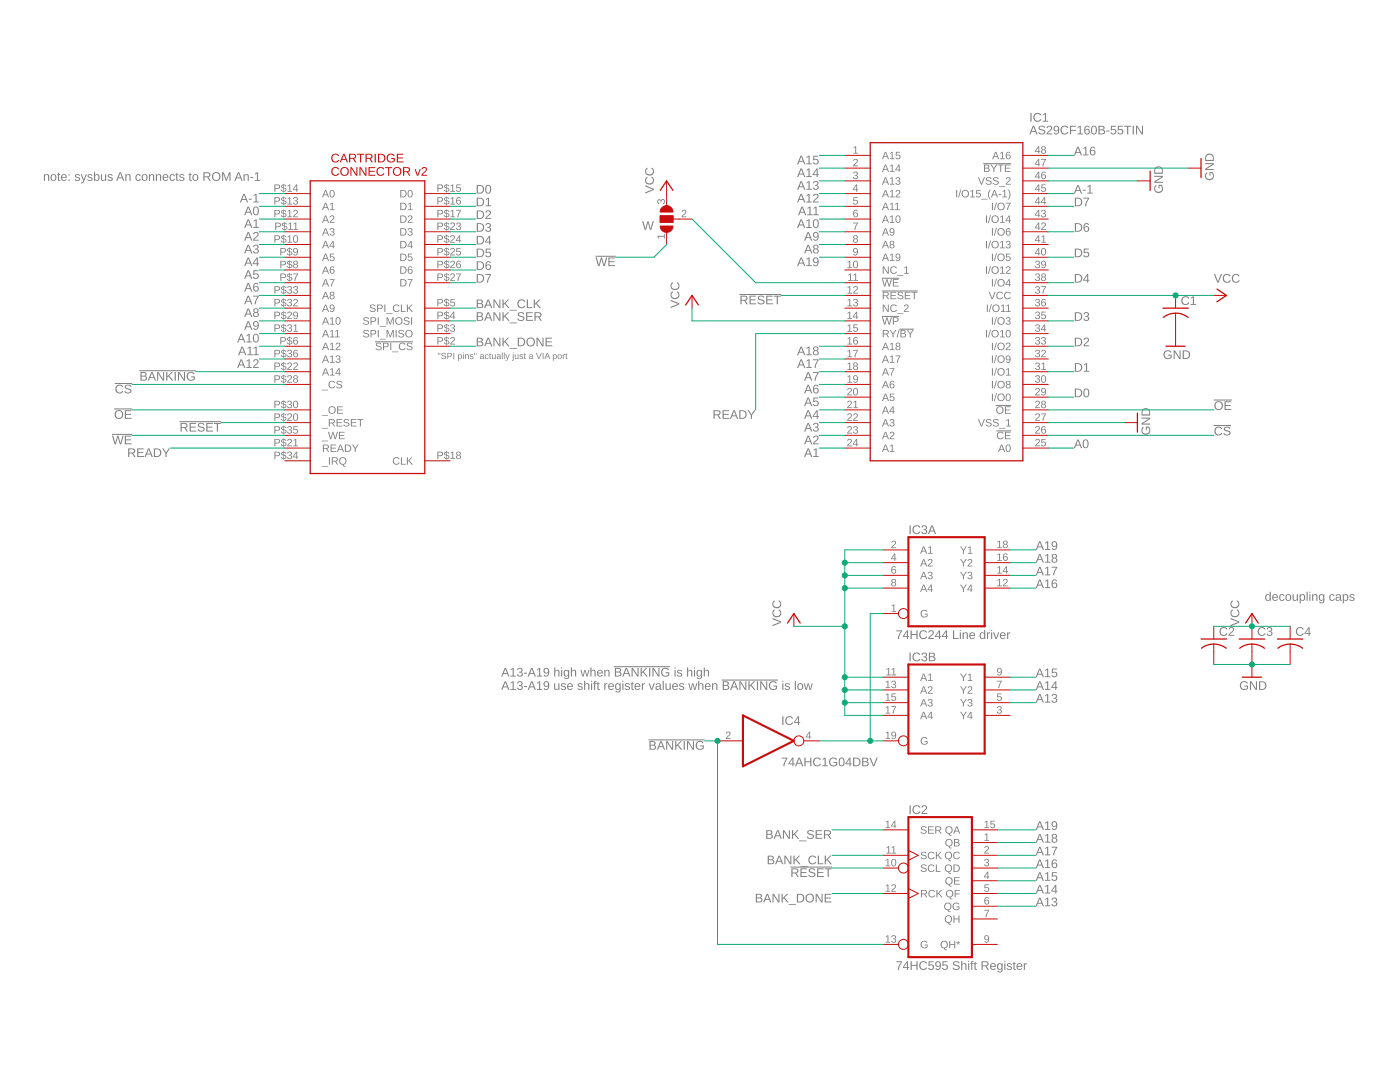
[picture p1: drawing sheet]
<svg xmlns="http://www.w3.org/2000/svg" width="279mm" height="216mm" viewBox="0 0 279 216" stroke-linecap="round" stroke-linejoin="round" font-family="sans-serif">
<g fill="#808080">
<path d="M8.8 34.8h.2v.2a.44 .44 0 0 1 .5-.2 .44 .44 0 0 1 .3 .4v.9h-.2v-.9a.32 .32 0 0 0-.4-.3 .32 .32 0 0 0-.2 .4v.8h-.2zM10.2 34.9a.64 .64 0 0 1 .9 .1 .64 .64 0 0 1 0 .9 .64 .64 0 0 1-1-.1v-.4zM10.4 35l-.1 .4a.4 .4 0 0 0 .4 .5 .49 .49 0 0 0 .4-.6 .49 .49 0 0 0-.7-.3zM11.6 34.5h.2v.3h.2v.1h-.2v.9v.1h.2v.2l-.4-.1v-1.1h-.2v-.1h.2zM12.3 34.9a.6 .6 0 0 1 .7-.1 .6 .6 0 0 1 .3 .7h-.9a.38 .38 0 0 0 .2 .4 .38 .38 0 0 0 .5-.2l.2 .1a.67 .67 0 0 1-1 .1 .67 .67 0 0 1 0-1zM12.5 35l-.1 .3h.7l-.2-.4zM13.7 34.8h.2v.2h-.2zM13.7 35.8h.2v.3h-.2zM15.1 34.8h.6l.3 .3h-.2a.28 .28 0 0 0-.4-.2 .28 .28 0 0 0-.2 .3l.5 .2a.37 .37 0 0 1 .3 .3 .37 .37 0 0 1-.3 .4l-.6-.1-.2-.2 .2-.1a.32 .32 0 0 0 .4 .3 .32 .32 0 0 0 .2-.4 .48 .48 0 0 1-.6-.2 .48 .48 0 0 1 0-.6zM16.1 34.8h.2l.4 1 .4-1h.2l-.5 1.3a.54 .54 0 0 1-.6 .5v-.2h.2l.2-.3zM17.6 34.8h.6l.3 .3h-.2a.28 .28 0 0 0-.4-.2 .28 .28 0 0 0-.2 .3l.5 .2a.37 .37 0 0 1 .3 .3 .37 .37 0 0 1-.3 .4l-.6-.1-.2-.2 .2-.1a.32 .32 0 0 0 .4 .3 .32 .32 0 0 0 .2-.4 .48 .48 0 0 1-.6-.2 .48 .48 0 0 1 0-.6zM18.8 34.3h.2v.7a.5 .5 0 0 1 .6-.2 .5 .5 0 0 1 .3 .6 .54 .54 0 0 1-.7 .7l-.2-.2v.2h-.3zM19.1 35l-.1 .7 .2 .2a.49 .49 0 0 0 .4-.5 .49 .49 0 0 0-.4-.5zM20.1 34.8h.3v.8a.32 .32 0 0 0 .3 .4 .32 .32 0 0 0 .3-.5v-.7h.2v1.3h-.2v-.2a.44 .44 0 0 1-.5 .2 .44 .44 0 0 1-.4-.5zM21.6 34.8h.6l.3 .3h-.2a.28 .28 0 0 0-.3-.2 .28 .28 0 0 0-.2 .3l.4 .2a.37 .37 0 0 1 .3 .3 .37 .37 0 0 1-.3 .4l-.6-.1-.2-.2 .2-.1a.32 .32 0 0 0 .4 .3 .32 .32 0 0 0 .3-.4h-.1a.48 .48 0 0 1-.6-.2 .48 .48 0 0 1 0-.6zM23.9 34.4h.2l.7 1.7h-.2l-.2-.5h-.8l-.2 .5h-.2zM24 34.5l-.3 .9h.6zM25 34.8h.2v.2a.44 .44 0 0 1 .5-.2 .44 .44 0 0 1 .4 .4v.9h-.3v-.9a.32 .32 0 0 0-.3-.3 .32 .32 0 0 0-.3 .4v.8h-.2zM27.2 34.9l.6-.1 .3 .3-.2 .1-.2-.3a.5 .5 0 0 0-.5 .5 .5 .5 0 0 0 .5 .5l.2-.2h.2a.58 .58 0 0 1-.8 .4 .58 .58 0 0 1-.3-.9zM28.4 34.9a.64 .64 0 0 1 .9 .1 .64 .64 0 0 1-.1 .9 .64 .64 0 0 1-.9-.1v-.4zM28.6 35l-.1 .4a.4 .4 0 0 0 .3 .5 .49 .49 0 0 0 .5-.6 .49 .49 0 0 0-.7-.3zM29.7 34.8h.2v.2a.44 .44 0 0 1 .5-.2 .44 .44 0 0 1 .4 .4v.9h-.2v-.9a.32 .32 0 0 0-.4-.3 .32 .32 0 0 0-.3 .4v.8h-.2zM31.1 34.8h.2v.2a.44 .44 0 0 1 .5-.2 .44 .44 0 0 1 .4 .4v.9h-.3v-.9a.32 .32 0 0 0-.3-.3 .32 .32 0 0 0-.3 .4v.8h-.2zM32.6 34.9a.6 .6 0 0 1 .7-.1 .6 .6 0 0 1 .3 .7h-.9a.38 .38 0 0 0 .2 .4 .38 .38 0 0 0 .5-.2l.2 .1a.67 .67 0 0 1-1 .1 .67 .67 0 0 1 0-1zM32.8 35l-.1 .3h.7l-.2-.4zM34 34.9l.6-.1 .3 .3-.2 .1-.2-.3a.5 .5 0 0 0-.4 .5 .5 .5 0 0 0 .4 .5l.2-.2h.2a.58 .58 0 0 1-.8 .4 .58 .58 0 0 1-.3-.9zM35.2 34.5h.2v.3h.2v.1h-.2v.9l.1 .1h.1v.2l-.4-.1v-1.1h-.2v-.1h.2zM35.9 34.8h.6l.3 .3h-.2a.28 .28 0 0 0-.3-.2 .28 .28 0 0 0-.2 .3l.4 .2a.37 .37 0 0 1 .3 .3 .37 .37 0 0 1-.3 .4l-.6-.1-.2-.2 .2-.1a.32 .32 0 0 0 .4 .3 .32 .32 0 0 0 .3-.4h-.1a.48 .48 0 0 1-.6-.2 .48 .48 0 0 1 0-.6zM37.9 34.5h.1v.3h.3v.1h-.3v.9l.1 .1h.2v.2l-.5-.1v-1.1h-.2v-.1h.2zM38.6 34.9a.64 .64 0 0 1 .9 .1 .64 .64 0 0 1-.1 .9 .64 .64 0 0 1-.9-.1l-.1-.4zM38.7 35l-.1 .4a.4 .4 0 0 0 .4 .5 .49 .49 0 0 0 .4-.6 .49 .49 0 0 0-.7-.3zM40.6 34.4h.8a.5 .5 0 0 1 .6 .4 .5 .5 0 0 1-.4 .5l.5 .8h-.3l-.4-.7h-.6v.7h-.2zM40.8 34.6v.6h.6a.32 .32 0 0 0 .4-.3 .32 .32 0 0 0-.4-.3zM42.2 35.2a.9 .9 0 0 1 1.8 0 .9 .9 0 0 1-1.8 0zM42.7 34.7a.69 .69 0 0 0 .1 1.1 .69 .69 0 0 0 1-.4 .69 .69 0 0 0-.6-.9zM44.3 34.4h.3l.6 1.4 .5-1.4h.3v1.7h-.2v-1.5l-.5 1.5h-.2l-.6-1.5v1.5h-.2zM47.5 34.4h.2l.7 1.7h-.2l-.2-.5h-.8l-.2 .5h-.2zM47.6 34.5l-.3 .9h.6zM48.6 34.8h.2v.2a.44 .44 0 0 1 .5-.2 .44 .44 0 0 1 .4 .4v.9h-.3v-.9a.32 .32 0 0 0-.3-.3 .32 .32 0 0 0-.3 .4v.8h-.2zM49.9 35.3h.6v.2h-.6zM50.9 34.6l.6-.2v1.5h.4v.2h-1.1v-.2h.5v-1.3l-.4 .3z"/>
<path d="M178.9 125.8h1.1l-.5 1.1-.1 .6h-.2l.1-.5 .5-1h-.9zM181 125.8h.2v1.1h.2v.2h-.2v.4h-.2v-.4h-.8zM181 126l-.6 .9h.6zM181.7 125.8h.3v.7h.9v-.7h.2v1.7h-.2v-.8h-.9v.8h-.3zM183.7 126a.86 .86 0 0 1 1.3 .2l-.2 .1a.63 .63 0 0 0-.9-.1 .63 .63 0 0 0 0 1 .63 .63 0 0 0 .9-.2l.2 .1a.88 .88 0 0 1-1.3 .2 .88 .88 0 0 1 0-1.3zM185.4 125.9a.55 .55 0 0 1 .9 .1 .55 .55 0 0 1-.3 .8l-.5 .5h.9v.2h-1.1v-.3l.5-.5a.37 .37 0 0 0 .3-.5 .37 .37 0 0 0-.6-.1v.1h-.2zM187.4 125.8h.2v1.1h.2v.2h-.2v.4h-.2v-.4h-.8zM187.4 126l-.6 .9h.6zM188.8 125.8h.2v1.1h.2v.2h-.2v.4h-.2v-.4h-.8zM188.8 126l-.6 .9h.6zM190.2 125.8h.2v1.5h.9v.2h-1.1zM191.5 125.7h.3v.2h-.3zM191.5 126.2h.3v1.3h-.3zM192.1 126.2h.2v.2a.44 .44 0 0 1 .5-.2 .44 .44 0 0 1 .4 .4v.9h-.3v-.8a.32 .32 0 0 0-.3-.4 .32 .32 0 0 0-.3 .4v.8h-.2zM193.6 126.3a.6 .6 0 0 1 .7-.1 .6 .6 0 0 1 .3 .7h-.9a.38 .38 0 0 0 .2 .4 .38 .38 0 0 0 .5-.1h.2a.67 .67 0 0 1-1 .1 .67 .67 0 0 1 0-1zM193.8 126.4l-.1 .3h.7l-.2-.4zM195.6 126.3l.4-.1 .4 .2v-.7h.2v1.8h-.2v-.2a.5 .5 0 0 1-.6 .2 .5 .5 0 0 1-.3-.6zM195.8 126.4v.7l.1 .2a.49 .49 0 0 0 .5-.5 .49 .49 0 0 0-.5-.4zM197 126.2h.2v.3l.1-.3h.3v.2h-.3l-.1 .2v.9h-.2zM197.8 125.7h.2v.2h-.2zM197.8 126.2h.2v1.3h-.2zM198.2 126.2h.2l.4 1.1 .4-1.1h.2l-.5 1.3h-.2zM199.7 126.3a.6 .6 0 0 1 .7-.1 .6 .6 0 0 1 .3 .7h-.9a.38 .38 0 0 0 .2 .4 .38 .38 0 0 0 .5-.1h.2a.67 .67 0 0 1-1 .1 .67 .67 0 0 1 0-1zM199.9 126.4l-.1 .3h.7l-.2-.4zM201 126.2h.2v.3l.1-.3h.3v.2h-.2l-.2 .2v.9h-.2z"/>
<path d="M178.9 191.8h1.1l-.5 1.1-.1 .6h-.2l.1-.4 .5-1.1h-.9zM181 191.8h.2v1.2h.2v.1h-.2v.4h-.2v-.4h-.8zM181 192.1l-.6 .9h.6zM181.7 191.8h.3v.7h.9v-.7h.2v1.7h-.2v-.8h-.9v.8h-.3zM183.7 192a.86 .86 0 0 1 1.3 .2l-.2 .1a.63 .63 0 0 0-.9-.1 .63 .63 0 0 0 0 1 .63 .63 0 0 0 .9-.2l.2 .1a.88 .88 0 0 1-1.3 .3 .88 .88 0 0 1 0-1.4zM185.3 191.8h1v.2h-.8v.5a.59 .59 0 0 1 .9 .3 .59 .59 0 0 1-.4 .8 .59 .59 0 0 1-.8-.5h.3a.38 .38 0 0 0 .5 .2 .38 .38 0 0 0 .1-.6 .38 .38 0 0 0-.6 0h-.2zM186.8 191.9a.63 .63 0 0 1 .8 0 .63 .63 0 0 1 .2 .7 .63 .63 0 0 1-.3 .9 .63 .63 0 0 1-.8-.3h.2l.1 .1a.48 .48 0 0 0 .5-.1 .48 .48 0 0 0 .1-.5 .55 .55 0 0 1-.8 .1 .55 .55 0 0 1 0-.9zM186.8 192.4a.4 .4 0 0 0 .8 0 .4 .4 0 0 0-.8 0zM188.1 191.8h1v.2h-.8v.5a.59 .59 0 0 1 .8 .3 .59 .59 0 0 1-.3 .8 .59 .59 0 0 1-.8-.5h.2a.38 .38 0 0 0 .6 .2 .38 .38 0 0 0 .1-.6 .38 .38 0 0 0-.6 0h-.2zM190.4 191.9a.8 .8 0 0 1 1.1 .3h-.2a.4 .4 0 0 0-.5-.3 .4 .4 0 0 0-.3 .5l.2 .1a.59 .59 0 0 1 .7 .2 .59 .59 0 0 1 0 .7l-.6 .2a.63 .63 0 0 1-.7-.5h.2a.46 .46 0 0 0 .6 .3 .46 .46 0 0 0 .3-.5l-.4-.2a.49 .49 0 0 1-.5-.2 .49 .49 0 0 1 .1-.6zM191.8 191.7h.2v.7a.44 .44 0 0 1 .5-.2 .44 .44 0 0 1 .4 .4v.9h-.2v-.8a.32 .32 0 0 0-.4-.4 .32 .32 0 0 0-.3 .5v.7h-.2zM193.2 191.7h.2v.2h-.2zM193.2 192.2h.2v1.3h-.2zM193.9 191.8l.4-.1v.2l-.3 .1v.2h.3v.2h-.3v1.1h-.2v-1.1h-.2v-.2h.2zM194.6 191.9h.1v.3h.2v.2h-.2v.8l.1 .2h.2v.1l-.5-.1v-1h-.2v-.2h.2zM195.9 191.8h.8a.5 .5 0 0 1 .6 .4 .5 .5 0 0 1-.4 .6l.5 .7h-.3l-.4-.7h-.6v.7h-.2zM196.1 192v.6h.6a.32 .32 0 0 0 .4-.3 .32 .32 0 0 0-.4-.3zM197.7 192.4a.6 .6 0 0 1 .8-.2 .6 .6 0 0 1 .3 .7h-1a.38 .38 0 0 0 .3 .5 .38 .38 0 0 0 .4-.2h.2a.67 .67 0 0 1-1 .2 .67 .67 0 0 1 0-1zM197.9 192.5l-.1 .2h.7l-.2-.3zM199.1 192.4l.4-.2 .4 .2v-.2h.2v1.3a.56 .56 0 0 1-.4 .5 .56 .56 0 0 1-.7-.3l.5 .2a.41 .41 0 0 0 .4-.6 .49 .49 0 0 1-.7 .2 .49 .49 0 0 1-.2-.6zM199.3 192.5l-.1 .6a.38 .38 0 0 0 .6 .2 .38 .38 0 0 0 .1-.6l-.3-.3zM200.4 191.7h.2v.2h-.2zM200.4 192.2h.2v1.3h-.2zM201.1 192.3l.5-.1 .4 .3h-.2a.28 .28 0 0 0-.4-.2 .28 .28 0 0 0-.2 .4l.5 .1a.37 .37 0 0 1 .3 .4 .37 .37 0 0 1-.3 .3h-.6l-.2-.3h.2a.32 .32 0 0 0 .4 .2 .32 .32 0 0 0 .2-.3l-.1-.1a.48 .48 0 0 1-.5-.1 .48 .48 0 0 1 0-.6zM202.3 191.9h.2v.3h.2v.2h-.2v.8v.2h.2v.1l-.4-.1v-1h-.2v-.2h.2zM203 192.4a.6 .6 0 0 1 .7-.2 .6 .6 0 0 1 .3 .7h-.9a.38 .38 0 0 0 .2 .5 .38 .38 0 0 0 .5-.2h.2a.67 .67 0 0 1-1 .2 .67 .67 0 0 1 0-1zM203.2 192.5l-.1 .2h.7l-.2-.3zM204.3 192.2h.2v.3l.2-.3h.2v.2h-.2l-.1 .2-.1 .9h-.2z"/>
<path d="M100.7 133.3h.3l.7 1.7h-.3l-.2-.5h-.7l-.2 .5h-.3zM100.8 133.5l-.3 .8h.7zM101.9 133.6l.6-.3v1.5h.4v.2h-1v-.2h.4v-1.3l-.4 .3zM103.4 133.4a.5 .5 0 0 1 .7-.1 .5 .5 0 0 1 0 .8h-.2a.51 .51 0 0 1 .4 .8 .51 .51 0 0 1-.8 .1l-.3-.4 .2-.1a.35 .35 0 0 0 .5 .3 .35 .35 0 0 0 .1-.5l-.4-.1v-.2a.33 .33 0 0 0 .5-.1 .33 .33 0 0 0-.3-.5 .33 .33 0 0 0-.4 .3h-.2zM104.6 134.2h.6v.2h-.6zM106 133.3h.3l.7 1.7h-.3l-.2-.5h-.8l-.2 .5h-.2zM106.1 133.5l-.3 .8h.6zM107.2 133.6l.6-.3v1.5h.4v.2h-1.1v-.2h.5v-1.3l-.4 .3zM108.6 133.4a.63 .63 0 0 1 .8 0 .63 .63 0 0 1 .2 .7 .63 .63 0 0 1-.3 .8 .63 .63 0 0 1-.8-.2l.2-.1 .1 .2a.48 .48 0 0 0 .5-.1 .48 .48 0 0 0 .1-.5 .55 .55 0 0 1-.8 0 .55 .55 0 0 1 0-.8zM108.6 133.9a.4 .4 0 0 0 .8 0 .4 .4 0 0 0-.8 0zM110.6 133.2h.2v.7a.44 .44 0 0 1 .5-.2 .44 .44 0 0 1 .4 .4v.9h-.3v-.8a.32 .32 0 0 0-.3-.4 .32 .32 0 0 0-.3 .4v.8h-.2zM112 133.2h.2v.2h-.2zM112 133.7h.2v1.3h-.2zM112.6 133.8l.4-.1 .4 .2v-.2h.2v1.3a.56 .56 0 0 1-.4 .5 .56 .56 0 0 1-.7-.3l.5 .1a.41 .41 0 0 0 .4-.6 .49 .49 0 0 1-.7 .3 .49 .49 0 0 1-.2-.7zM112.8 133.9l-.1 .7a.38 .38 0 0 0 .6 .2 .38 .38 0 0 0 .1-.6l-.3-.4zM113.9 133.2h.3l-.1 .7a.44 .44 0 0 1 .6-.2 .44 .44 0 0 1 .3 .4v.9h-.2v-.8a.32 .32 0 0 0-.4-.4 .32 .32 0 0 0-.2 .4v.8h-.3zM115.8 133.7h.3l.2 1.1 .3-1.1h.3l.3 1.1 .2-1.1h.3l-.4 1.3h-.3l-.3-1.1-.2 1.1h-.3zM117.8 133.2h.2v.7a.44 .44 0 0 1 .5-.2 .44 .44 0 0 1 .4 .4v.9h-.2v-.8a.32 .32 0 0 0-.4-.4 .32 .32 0 0 0-.3 .4v.8h-.2zM119.3 133.8a.6 .6 0 0 1 .7-.1 .6 .6 0 0 1 .3 .7h-.9a.38 .38 0 0 0 .2 .4 .38 .38 0 0 0 .5-.1h.2a.67 .67 0 0 1-1 .1 .67 .67 0 0 1 0-1zM119.5 133.9l-.1 .3h.7l-.2-.4zM120.6 133.7h.2v.2a.44 .44 0 0 1 .5-.2 .44 .44 0 0 1 .4 .4v.9h-.3v-.8a.32 .32 0 0 0-.3-.4 .32 .32 0 0 0-.3 .4v.8h-.2zM122.7 133.3h1l.2 .2v.3l-.3 .3a.47 .47 0 0 1 .4 .6 .47 .47 0 0 1-.6 .3h-.7zM122.9 133.5v.5l.8-.2-.1-.3zM122.9 134.2v.6h.7l.2-.2-.2-.4zM124.9 133.3h.2l.7 1.7h-.2l-.2-.5h-.8l-.2 .5h-.2zM125 133.5l-.3 .8h.6zM126 133.3h.3l.9 1.4v-1.4h.2v1.7h-.2l-1-1.5 .1 1.5h-.3zM127.8 133.3h.3v.8l.8-.8h.3l-.7 .7 .8 1h-.3l-.7-.8-.2 .1v.7h-.3zM129.5 133.3h.3v1.7h-.3zM130.2 133.3h.3l.9 1.4v-1.4h.2v1.7h-.3l-.9-1.5v1.5h-.2zM132.2 133.5a.9 .9 0 0 1 1.3 .2h-.2a.68 .68 0 0 0-.9 0 .68 .68 0 0 0-.1 .9 .68 .68 0 0 0 .9 .1l.1-.4h-.5v-.2h.8v.6a.94 .94 0 0 1-1.4 .1 .94 .94 0 0 1 0-1.3zM134.6 133.2h.2v.2h-.2zM134.6 133.7h.2v1.3h-.2zM135.2 133.7h.6l.3 .3h-.2a.28 .28 0 0 0-.3-.2 .28 .28 0 0 0-.2 .3l.4 .2a.37 .37 0 0 1 .4 .3 .37 .37 0 0 1-.4 .4l-.6-.1-.1-.2 .2-.1a.32 .32 0 0 0 .3 .3 .32 .32 0 0 0 .3-.4h-.1a.48 .48 0 0 1-.5-.2 .48 .48 0 0 1-.1-.6zM137.1 133.2h.2v.7a.44 .44 0 0 1 .5-.2 .44 .44 0 0 1 .4 .4v.9h-.3v-.8a.32 .32 0 0 0-.3-.4 .32 .32 0 0 0-.3 .4v.8h-.2zM138.5 133.2h.2v.2h-.2zM138.5 133.7h.2v1.3h-.2zM139.1 133.8l.4-.1 .4 .2v-.2h.2v1.3a.56 .56 0 0 1-.4 .5 .56 .56 0 0 1-.7-.3l.6 .1a.41 .41 0 0 0 .3-.6 .49 .49 0 0 1-.7 .3 .49 .49 0 0 1-.2-.7zM139.3 133.9l-.1 .7a.38 .38 0 0 0 .6 .2 .38 .38 0 0 0 .1-.6l-.3-.4zM140.4 133.2h.3v.7a.44 .44 0 0 1 .5-.2 .44 .44 0 0 1 .3 .4v.9h-.2v-.8a.32 .32 0 0 0-.4-.4 .32 .32 0 0 0-.2 .4v.8h-.3z"/>
<path d="M100.7 135.9h.3l.7 1.8h-.3l-.2-.5h-.7l-.2 .5h-.3zM100.8 136.1l-.3 .9h.7zM101.9 136.2l.6-.3v1.6h.4v.2h-1v-.2h.4v-1.3l-.4 .2zM103.4 136a.5 .5 0 0 1 .7 0 .5 .5 0 0 1 0 .7l-.2 .1a.51 .51 0 0 1 .4 .7 .51 .51 0 0 1-.8 .1l-.3-.4h.2a.35 .35 0 0 0 .5 .3 .35 .35 0 0 0 .1-.5l-.4-.1v-.2a.33 .33 0 0 0 .5-.2 .33 .33 0 0 0-.3-.4 .33 .33 0 0 0-.4 .3h-.2zM104.6 136.9h.6v.2h-.6zM106 135.9h.3l.7 1.8h-.3l-.2-.5h-.8l-.2 .5h-.2zM106.1 136.1l-.3 .9h.6zM107.2 136.2l.6-.3v1.6h.4v.2h-1.1v-.2h.5v-1.3l-.4 .2zM108.6 136.1a.63 .63 0 0 1 .8-.1 .63 .63 0 0 1 .2 .8 .63 .63 0 0 1-.3 .8 .63 .63 0 0 1-.8-.3h.2l.1 .2a.48 .48 0 0 0 .5-.2 .48 .48 0 0 0 .1-.5 .55 .55 0 0 1-.8 .1 .55 .55 0 0 1 0-.8zM108.6 136.5a.4 .4 0 0 0 .8 0 .4 .4 0 0 0-.8 0zM110.6 136.3h.2v.9a.32 .32 0 0 0 .4 .3 .32 .32 0 0 0 .2-.4v-.8h.2l.1 1.4h-.3v-.3a.44 .44 0 0 1-.5 .3 .44 .44 0 0 1-.3-.5zM112.1 136.4l.5-.1 .4 .3-.2 .1a.28 .28 0 0 0-.4-.3 .28 .28 0 0 0-.2 .4l.5 .1a.37 .37 0 0 1 .3 .4 .37 .37 0 0 1-.3 .4l-.6-.1-.2-.2 .2-.1a.32 .32 0 0 0 .4 .3 .32 .32 0 0 0 .2-.4l-.1-.1a.48 .48 0 0 1-.5-.1 .48 .48 0 0 1 0-.6zM113.3 136.5a.6 .6 0 0 1 .7-.1 .6 .6 0 0 1 .3 .6h-.9a.38 .38 0 0 0 .2 .5 .38 .38 0 0 0 .5-.2l.2 .1a.67 .67 0 0 1-1 .1 .67 .67 0 0 1 0-1zM113.5 136.6l-.1 .3h.7l-.2-.4zM115.4 136.4l.6-.1 .3 .3-.2 .1a.28 .28 0 0 0-.3-.3 .28 .28 0 0 0-.3 .4l.5 .1a.37 .37 0 0 1 .3 .4 .37 .37 0 0 1-.3 .4l-.6-.1-.2-.2 .2-.1a.32 .32 0 0 0 .4 .3 .32 .32 0 0 0 .2-.4v-.1a.48 .48 0 0 1-.6-.1 .48 .48 0 0 1 0-.6zM116.6 135.9h.2v.7a.44 .44 0 0 1 .5-.3 .44 .44 0 0 1 .3 .5v.9h-.2v-.9a.32 .32 0 0 0-.3-.3 .32 .32 0 0 0-.3 .4v.8h-.2zM118 135.9h.2v.2h-.2zM118 136.3h.2v1.4h-.2zM118.6 135.9h.4v.1l-.2 .1v.2h.2v.2h-.2v1.2h-.2v-1.2h-.2v-.2h.2zM119.3 136h.1v.3h.3v.2h-.3v.8l.1 .2h.2v.2l-.4-.2-.1-1h-.1v-.2h.1zM120.6 136.3h.2v.3l.1-.2 .3-.1v.2h-.2l-.2 .3v.9h-.2zM121.5 136.5a.6 .6 0 0 1 .7-.1 .6 .6 0 0 1 .3 .6h-.9a.38 .38 0 0 0 .2 .5 .38 .38 0 0 0 .5-.2l.2 .1a.67 .67 0 0 1-1 .1 .67 .67 0 0 1 0-1zM121.7 136.6l-.1 .3h.7l-.2-.4zM122.9 136.5l.3-.2 .4 .3 .1-.3h.2v1.3a.56 .56 0 0 1-.5 .6 .56 .56 0 0 1-.6-.3l.5 .1a.41 .41 0 0 0 .3-.6 .49 .49 0 0 1-.6 .2 .49 .49 0 0 1-.3-.6zM123.1 136.6l-.1 .6a.38 .38 0 0 0 .5 .2 .38 .38 0 0 0 .1-.5l-.2-.4zM124.2 135.9h.2v.2h-.2zM124.2 136.3h.2v1.4h-.2zM124.8 136.4l.6-.1 .3 .3-.2 .1a.28 .28 0 0 0-.3-.3 .28 .28 0 0 0-.2 .4l.4 .1a.37 .37 0 0 1 .3 .4 .37 .37 0 0 1-.3 .4l-.6-.1-.1-.2 .2-.1a.32 .32 0 0 0 .3 .3 .32 .32 0 0 0 .3-.4l-.1-.1a.48 .48 0 0 1-.5-.1 .48 .48 0 0 1-.1-.6zM126.1 136h.1v.3h.3v.2h-.3v.8l.1 .2h.2v.2l-.4-.2-.1-1h-.1v-.2h.1zM126.8 136.5a.6 .6 0 0 1 .7-.1 .6 .6 0 0 1 .3 .6h-.9a.38 .38 0 0 0 .2 .5 .38 .38 0 0 0 .5-.2l.2 .1a.67 .67 0 0 1-1 .1 .67 .67 0 0 1 0-1zM127 136.6l-.1 .3h.7l-.2-.4zM128.1 136.3h.2v.3l.1-.2 .3-.1v.2h-.2l-.2 .3v.9h-.2zM129.5 136.3h.2l.4 1.2 .4-1.2h.2l-.5 1.4h-.3zM130.9 136.5l.2-.1a.52 .52 0 0 1 .8 .4v.6l.2 .3h-.3l-.1-.3a.45 .45 0 0 1-.6 .3 .45 .45 0 0 1-.3-.5 .45 .45 0 0 1 .6-.3h.3a.3 .3 0 0 0-.2-.4 .3 .3 0 0 0-.4 .2h-.2zM131.1 137.2a.32 .32 0 0 0 .6 0 .32 .32 0 0 0-.6 0zM132.3 135.9h.2v1.8h-.2zM132.8 136.3h.2v.9a.32 .32 0 0 0 .4 .3 .32 .32 0 0 0 .2-.4v-.8h.3v1.4h-.2l-.1-.3a.44 .44 0 0 1-.5 .3 .44 .44 0 0 1-.3-.5zM134.3 136.5a.6 .6 0 0 1 .7-.1 .6 .6 0 0 1 .3 .6h-.9a.38 .38 0 0 0 .2 .5 .38 .38 0 0 0 .5-.2l.2 .1a.67 .67 0 0 1-1 .1 .67 .67 0 0 1 0-1zM134.5 136.6l-.1 .3h.7l-.2-.4zM135.7 136.4l.5-.1 .3 .3-.1 .1a.28 .28 0 0 0-.4-.3 .28 .28 0 0 0-.2 .4l.5 .1a.37 .37 0 0 1 .3 .4 .37 .37 0 0 1-.3 .4l-.6-.1-.2-.2 .2-.1a.32 .32 0 0 0 .4 .3 .32 .32 0 0 0 .2-.4l-.1-.1a.48 .48 0 0 1-.5-.1 .48 .48 0 0 1 0-.6zM137.4 136.3h.2l.2 1.2 .3-1.2h.3l.3 1.2 .3-1.2h.2l-.4 1.4h-.3l-.2-1.2-.3 1.2h-.3zM139.3 135.9h.3l-.1 .7a.44 .44 0 0 1 .6-.3 .44 .44 0 0 1 .3 .5v.9h-.2v-.9a.32 .32 0 0 0-.4-.3 .32 .32 0 0 0-.2 .4v.8h-.3zM140.8 136.5a.6 .6 0 0 1 .7-.1 .6 .6 0 0 1 .3 .6h-.9a.38 .38 0 0 0 .2 .5 .38 .38 0 0 0 .5-.2l.2 .1a.67 .67 0 0 1-1 .1 .67 .67 0 0 1 0-1zM141 136.6l-.1 .3h.7l-.2-.4zM142.1 136.3h.2v.3a.44 .44 0 0 1 .5-.3 .44 .44 0 0 1 .4 .5v.9h-.3v-.9a.32 .32 0 0 0-.3-.3 .32 .32 0 0 0-.3 .4v.8h-.2zM144.2 135.9l1 .1 .2 .1v.4l-.3 .3a.47 .47 0 0 1 .4 .5 .47 .47 0 0 1-.6 .4h-.7zM144.5 136.1v.6l.7-.2-.1-.3zM144.5 136.9v.6h.6l.2-.2-.2-.4zM146.4 135.9h.3l.6 1.8h-.2l-.2-.5h-.8l-.2 .5h-.2zM146.5 136.1l-.3 .9h.6zM147.6 135.9h.2l1 1.5-.1-1.5h.3v1.8h-.3l-.9-1.5v1.5h-.2zM149.4 135.9h.2v.9l.8-.9h.3l-.7 .8 .8 1h-.3l-.7-.9-.2 .2v.7h-.2zM151.1 135.9h.2v1.8h-.2zM151.7 135.9h.3l.9 1.5v-1.5h.2v1.8h-.3l-.9-1.5v1.5h-.2zM153.7 136.1a.9 .9 0 0 1 1.3 .2l-.2 .1a.68 .68 0 0 0-.9 0 .68 .68 0 0 0-.1 .9 .68 .68 0 0 0 1 .1l.1-.4h-.6v-.2h.8v.6a.94 .94 0 0 1-1.4 .1 .94 .94 0 0 1 0-1.4zM156.1 135.9h.2v.2h-.2zM156.1 136.3h.2v1.4h-.2zM156.8 136.4l.5-.1 .3 .3-.2 .1a.28 .28 0 0 0-.3-.3 .28 .28 0 0 0-.2 .4l.5 .1a.37 .37 0 0 1 .3 .4 .37 .37 0 0 1-.3 .4l-.6-.1-.2-.2 .2-.1a.32 .32 0 0 0 .4 .3 .32 .32 0 0 0 .2-.4l-.1-.1a.48 .48 0 0 1-.5-.1 .48 .48 0 0 1 0-.6zM158.6 135.9h.2v1.8h-.2zM159.3 136.5a.64 .64 0 0 1 .9 .1 .64 .64 0 0 1-.1 .9 .64 .64 0 0 1-.9-.1l-.1-.4zM159.4 136.6l-.1 .4a.4 .4 0 0 0 .4 .5 .49 .49 0 0 0 .4-.6 .49 .49 0 0 0-.7-.3zM160.4 136.3h.2l.3 1.2 .3-1.2h.2l.3 1.2 .3-1.2h.2l-.4 1.4h-.2l-.3-1.2-.3 1.2h-.2z"/>
</g>
<path d="M122.5 133h11.3M144 135.7h11.3" fill="none" stroke="#808080" stroke-width=".2"/>
<g fill="#808080">
<path d="M170.3 29.4l.6-.2v1.3h.3v.2h-.9v-.2h.4v-1.1l-.4 .2z"/>
<path d="M170.4 31.8a.5 .5 0 0 1 .8 .2 .5 .5 0 0 1-.5 .7l-.2 .3h.7v.2h-1l.2-.4 .4-.3a.3 .3 0 0 0 .2-.5 .3 .3 0 0 0-.5 .1h-.2z"/>
<path d="M170.4 34.3a.43 .43 0 0 1 .7 0 .43 .43 0 0 1-.2 .7 .39 .39 0 0 1 .3 .4 .39 .39 0 0 1-.5 .4l-.4-.3-.1-.1 .2-.1a.3 .3 0 0 0 .4 .3 .3 .3 0 0 0 .1-.5h-.3v-.2a.29 .29 0 0 0 .4-.1 .29 .29 0 0 0-.2-.4 .29 .29 0 0 0-.4 .2h-.2z"/>
<path d="M170.3 39.3h.9v.2h-.7v.5a.5 .5 0 0 1 .7 .2 .5 .5 0 0 1-.3 .7 .5 .5 0 0 1-.7-.4l.5 .2a.34 .34 0 0 0 .3-.5 .34 .34 0 0 0-.5-.1h-.2z"/>
<path d="M170.3 44.4h.9l-.5 1.5h-.2l.1-.4 .4-.9h-.7z"/>
<path d="M87.7 70.4h.2v.4h-.2zM87.4 70.4h.2l-.1 .4h-.1zM88.2 70.5l.5-.1 .3 .3h-.1a.28 .28 0 0 0-.4-.2 .28 .28 0 0 0-.2 .3 .51 .51 0 0 1 .6 .2 .51 .51 0 0 1 0 .6h-.1a.55 .55 0 0 1-.8-.3h.2a.33 .33 0 0 0 .4 .3 .33 .33 0 0 0 .2-.4l-.5-.2a.3 .3 0 0 1-.2-.2 .3 .3 0 0 1 .1-.3zM89.3 70.4h.5a.38 .38 0 0 1 .4 .4 .38 .38 0 0 1-.4 .4h-.4v.4h-.1zM89.4 70.5v.5l.6-.1-.1-.3zM90.5 70.4h.1v1.2h-.1zM91.4 70.7h.2v.1a.33 .33 0 0 1 .3-.1 .33 .33 0 0 1 .3 .2 .49 .49 0 0 1-.3 .8l-.3-.2v.5h-.2zM91.7 70.8a.35 .35 0 0 0-.1 .5 .35 .35 0 0 0 .4 .2v-.6zM92.4 70.3h.2v.2h-.2zM92.4 70.7h.2v.9h-.2zM92.8 70.7h.2v.2a.32 .32 0 0 1 .3-.2 .32 .32 0 0 1 .3 .3v.6h-.2v-.6a.23 .23 0 0 0-.2-.2 .23 .23 0 0 0-.2 .3v.5h-.2zM93.9 70.8l.4-.1 .2 .2-.2-.1a.19 .19 0 0 0-.3 0 .19 .19 0 0 0-.1 .2h.1a.36 .36 0 0 1 .5 .2 .36 .36 0 0 1-.2 .5 .36 .36 0 0 1-.4-.1l-.2-.2 .2 .1a.23 .23 0 0 0 .3 .1 .23 .23 0 0 0 .1-.3l-.1-.1a.31 .31 0 0 1-.4-.1 .31 .31 0 0 1 .1-.3zM95 70.4h.1v.4h-.1zM94.6 70.4h.2v.4h-.1zM95.9 70.8h.6l.2 .8h-.2l-.1-.1a.31 .31 0 0 1-.5 .1 .31 .31 0 0 1 .1-.5h.4a.21 .21 0 0 0-.2-.3 .21 .21 0 0 0-.2 .1h-.2zM95.9 71.3a.25 .25 0 0 0 .5 0 .25 .25 0 0 0-.5 0zM96.9 70.8l.4-.1 .2 .3-.3-.2a.32 .32 0 0 0-.3 .4 .32 .32 0 0 0 .4 .2h.2a.43 .43 0 0 1-.6 .2 .43 .43 0 0 1-.1-.6zM97.8 70.5l.1 .2h.1l-.1 .1v.6l.2 .2h-.3l-.1-.2-.1-.7zM98.2 70.7h.1v.6a.23 .23 0 0 0 .3 .3 .23 .23 0 0 0 .2-.4v-.5h.1v.9h-.1v-.1a.32 .32 0 0 1-.4 .1 .32 .32 0 0 1-.2-.3zM99.2 70.8h.6l.2 .8h-.2l-.1-.1a.31 .31 0 0 1-.5 .1 .31 .31 0 0 1 .1-.5h.4a.21 .21 0 0 0-.1-.3 .21 .21 0 0 0-.3 .1h-.1zM99.3 71.3a.25 .25 0 0 0 .5 0 .25 .25 0 0 0-.5 0zM100.2 70.3h.1v1.3h-.1zM100.6 70.3h.1v1.3h-.1zM100.8 70.7h.2l.3 .8 .3-.8h.1l-.4 1.1a.22 .22 0 0 1-.2 .2 .22 .22 0 0 1-.2-.1l.3-.3zM102.3 70.3h.2v.2h-.2zM102.3 70.7h.2v1.1l-.1 .1-.2 .1zM102.7 70.7h.2v.6a.23 .23 0 0 0 .2 .3 .23 .23 0 0 0 .2-.4v-.5h.2v.9h-.2v-.1a.32 .32 0 0 1-.3 .1 .32 .32 0 0 1-.3-.3zM103.8 70.8l.4-.1 .2 .2-.2-.1a.19 .19 0 0 0-.2 0 .19 .19 0 0 0-.1 .2 .36 .36 0 0 1 .5 .2 .36 .36 0 0 1-.2 .5 .36 .36 0 0 1-.4-.1l-.2-.2 .2 .1a.23 .23 0 0 0 .3 .1 .23 .23 0 0 0 .1-.3l-.1-.1a.31 .31 0 0 1-.3-.1 .31 .31 0 0 1 0-.3zM104.7 70.5l.1 .2h.2l-.2 .1v.6l.2 .2h-.3l-.1-.2-.1-.7zM105.6 70.8h.6l.3 .8h-.2l-.1-.1a.31 .31 0 0 1-.5 .1 .31 .31 0 0 1 .1-.5h.4a.21 .21 0 0 0-.2-.3 .21 .21 0 0 0-.2 .1h-.2zM105.7 71.3a.25 .25 0 0 0 .5 0 .25 .25 0 0 0-.5 0zM107 70.4h.1l.4 1.1 .5-1.1h.1l-.5 1.2h-.1zM108.3 70.4h.2v1.2h-.2zM109.1 70.4h.2l.5 1.2h-.2l-.1-.3h-.5l-.2 .3h-.2zM109.2 70.5l-.2 .7h.5zM110.3 70.7h.2v.1a.33 .33 0 0 1 .3-.1 .33 .33 0 0 1 .3 .2 .49 .49 0 0 1-.3 .8l-.3-.2v.5h-.2zM110.6 70.8a.35 .35 0 0 0-.1 .5 .35 .35 0 0 0 .4 .2v-.6zM111.5 70.7a.46 .46 0 0 1 .6 .2 .46 .46 0 0 1-.2 .6 .46 .46 0 0 1-.6-.1zM111.5 70.9a.34 .34 0 0 0-.1 .5 .34 .34 0 0 0 .5 0v-.5zM112.3 70.7h.2v.2l.3-.2-.3 .3v.6h-.2zM113 70.5l.1 .2h.2l-.2 .1v.6l.2 .2h-.3l-.1-.2-.1-.7z"/>
<path d="M252.6 118.7l.4-.2 .4 .3v-.7h.2v1.8h-.2v-.2a.5 .5 0 0 1-.6 .2 .5 .5 0 0 1-.3-.7zM252.8 118.8l-.1 .7 .2 .2a.49 .49 0 0 0 .5-.5 .49 .49 0 0 0-.5-.5zM254 118.7a.6 .6 0 0 1 .8-.1 .6 .6 0 0 1 .3 .7h-1a.38 .38 0 0 0 .3 .4 .38 .38 0 0 0 .4-.2l.2 .1a.67 .67 0 0 1-1 .1 .67 .67 0 0 1 0-1zM254.2 118.8l-.1 .3h.7l-.2-.4zM255.4 118.7l.6-.1 .3 .3-.2 .1-.1-.3a.5 .5 0 0 0-.5 .5 .5 .5 0 0 0 .4 .5l.2-.2h.3a.58 .58 0 0 1-.8 .4 .58 .58 0 0 1-.3-.9zM256.7 118.7a.64 .64 0 0 1 .9 .1 .64 .64 0 0 1-.1 .9 .64 .64 0 0 1-.9-.1l-.1-.4zM256.8 118.8v.4a.4 .4 0 0 0 .3 .5 .49 .49 0 0 0 .4-.6 .49 .49 0 0 0-.7-.3zM258 118.6h.2v.8a.32 .32 0 0 0 .3 .4 .32 .32 0 0 0 .3-.5v-.7h.2v1.3h-.2v-.2a.44 .44 0 0 1-.5 .2 .44 .44 0 0 1-.3-.5zM259.4 118.6h.2v.2a.5 .5 0 0 1 .6-.2 .5 .5 0 0 1 .3 .6 .53 .53 0 0 1-.7 .7l-.2-.2v.7h-.2zM259.7 118.8a.49 .49 0 0 0-.1 .6 .49 .49 0 0 0 .6 .2v-.8zM260.8 118.1h.2v1.8h-.2zM261.3 118.1h.2v.2h-.2zM261.3 118.6h.2v1.3h-.2zM261.9 118.6h.2v.2a.44 .44 0 0 1 .5-.2 .44 .44 0 0 1 .3 .4v.9h-.2v-.9a.32 .32 0 0 0-.4-.3 .32 .32 0 0 0-.2 .4v.8h-.2zM263.3 118.7l.4-.2 .4 .3v-.2h.2v1.2a.56 .56 0 0 1-.4 .6 .56 .56 0 0 1-.7-.3l.6 .1a.41 .41 0 0 0 .3-.6 .49 .49 0 0 1-.7 .3 .49 .49 0 0 1-.2-.7zM263.5 118.8l-.1 .7a.38 .38 0 0 0 .6 .1 .38 .38 0 0 0 .1-.5l-.3-.4zM265.4 118.7l.6-.1 .3 .3-.2 .1-.2-.3a.5 .5 0 0 0-.4 .5 .5 .5 0 0 0 .4 .5l.2-.2h.3a.58 .58 0 0 1-.8 .4 .58 .58 0 0 1-.3-.9zM266.7 118.7l.1-.1a.52 .52 0 0 1 .8 .4v.6l.2 .3h-.3l-.1-.3a.45 .45 0 0 1-.6 .3 .45 .45 0 0 1-.3-.5 .45 .45 0 0 1 .6-.3h.3a.3 .3 0 0 0-.2-.4 .3 .3 0 0 0-.4 .2h-.2zM266.8 119.5a.32 .32 0 0 0 .6 0 .32 .32 0 0 0-.6 0zM268 118.6h.2v.2a.5 .5 0 0 1 .6-.2 .5 .5 0 0 1 .3 .6 .53 .53 0 0 1-.7 .7l-.2-.2v.7h-.2zM268.3 118.8a.49 .49 0 0 0-.1 .6 .49 .49 0 0 0 .6 .2v-.8zM269.4 118.6h.6l.3 .3h-.2a.28 .28 0 0 0-.3-.2 .28 .28 0 0 0-.2 .3l.4 .2a.37 .37 0 0 1 .4 .3 .37 .37 0 0 1-.4 .4l-.6-.1-.1-.2 .2-.1a.32 .32 0 0 0 .3 .3 .32 .32 0 0 0 .3-.4h-.1a.48 .48 0 0 1-.5-.2 .48 .48 0 0 1-.1-.6z"/>
<path d="M206.1 25.1h.3l.7 1.7h-.3l-.2-.5h-.7l-.2 .5h-.3zM206.2 25.3l-.3 .8h.7zM207.4 25.2a.8 .8 0 0 1 1.2 .3h-.2a.4 .4 0 0 0-.5-.3 .4 .4 0 0 0-.3 .5l.2 .1a.59 .59 0 0 1 .7 .2 .59 .59 0 0 1-.1 .7l-.5 .1a.63 .63 0 0 1-.7-.4h.2a.46 .46 0 0 0 .6 .3 .46 .46 0 0 0 .3-.5l-.4-.2a.49 .49 0 0 1-.6-.2 .49 .49 0 0 1 .1-.6zM209.1 25.2a.55 .55 0 0 1 .8 .1 .55 .55 0 0 1-.3 .8l-.5 .5h.9v.2h-1.1v-.3l.5-.5a.37 .37 0 0 0 .3-.5 .37 .37 0 0 0-.6-.1v.1h-.2zM210.4 25.2a.63 .63 0 0 1 .8 0 .63 .63 0 0 1 .2 .7 .63 .63 0 0 1-.3 .9 .63 .63 0 0 1-.8-.3h.2l.1 .1a.48 .48 0 0 0 .5-.1 .48 .48 0 0 0 .1-.5 .55 .55 0 0 1-.8 .1 .55 .55 0 0 1 0-.9zM210.4 25.7a.4 .4 0 0 0 .8 0 .4 .4 0 0 0-.8 0zM211.9 25.3a.86 .86 0 0 1 1.3 .2l-.2 .1a.63 .63 0 0 0-1-.1 .63 .63 0 0 0 .1 1 .63 .63 0 0 0 .9-.2l.2 .1a.88 .88 0 0 1-1.3 .3 .88 .88 0 0 1 0-1.4zM213.5 25.1h1.2v.2h-.9v.6h.9v.2h-.9v.7h-.3zM215.1 25.4l.6-.3v1.5h.4v.2h-1.1v-.2h.5v-1.3l-.4 .3zM216.6 25.2l.2-.1a.5 .5 0 0 1 .7 .3l-.2 .1-.1-.2a.47 .47 0 0 0-.5 .1 .47 .47 0 0 0-.1 .5 .55 .55 0 0 1 .8 .1 .55 .55 0 0 1-.2 .8 .55 .55 0 0 1-.8-.3v-.8zM216.6 26.2a.37 .37 0 0 0 .7 0 .37 .37 0 0 0-.7 0zM218 25.2a.64 .64 0 0 1 .7 0 .64 .64 0 0 1 .2 .8 .64 .64 0 0 1-.6 .8 .64 .64 0 0 1-.6-.8zM218.2 25.3a.97 .97 0 0 0 .1 1.4 .86 .86 0 0 0 0-1.4zM219.2 25.1h1l.2 .2v.4l-.3 .2a.47 .47 0 0 1 .4 .6 .47 .47 0 0 1-.6 .3h-.7zM219.5 25.3v.5l.7-.1-.1-.4zM219.5 26v.6h.6l.2-.1-.2-.5zM220.8 26.1h.6v.2h-.6zM221.7 25.1h1v.2h-.8v.5a.59 .59 0 0 1 .8 .3 .59 .59 0 0 1-.3 .8 .59 .59 0 0 1-.8-.5h.2a.38 .38 0 0 0 .6 .2 .38 .38 0 0 0 .1-.6 .38 .38 0 0 0-.6 0h-.2zM223.1 25.1h1v.2h-.8v.5a.59 .59 0 0 1 .8 .3 .59 .59 0 0 1-.3 .8 .59 .59 0 0 1-.8-.5h.2a.38 .38 0 0 0 .6 .2 .38 .38 0 0 0 .1-.6 .38 .38 0 0 0-.6 0h-.2zM224.3 25.1h1.5v.2h-.6v1.5h-.3v-1.5h-.6zM226 25.1h.3v1.7h-.3zM226.7 25.1h.3l.9 1.5v-1.5h.2v1.7h-.3l-.9-1.4v1.4h-.2z"/>
<path d="M156 151.2h1.2l-.5 1.1-.1 .6h-.3l.1-.5 .5-1h-.9zM158.1 151.2h.3v1.1h.2v.2h-.2v.4h-.3v-.4h-.8zM158.1 151.4l-.6 .9h.6zM159.4 151.2h.2l.7 1.7h-.2l-.2-.5h-.8l-.2 .5h-.2zM159.5 151.4l-.3 .8h.6zM160.5 151.2h.3v.7h.9v-.7h.2v1.7h-.2v-.8h-.9v.8h-.3zM162.5 151.4a.86 .86 0 0 1 1.3 .2l-.2 .1a.63 .63 0 0 0-.9-.1 .63 .63 0 0 0 0 .9 .63 .63 0 0 0 1-.1l.1 .1a.88 .88 0 0 1-1.3 .2 .88 .88 0 0 1 0-1.3zM164.2 151.5l.6-.3v1.5h.4v.2h-1.1v-.2h.5v-1.3l-.4 .3zM165.7 151.4a.9 .9 0 0 1 1.3 .2h-.2a.68 .68 0 0 0-.9 0 .68 .68 0 0 0-.1 .9 .68 .68 0 0 0 1 .1l.1-.4h-.5v-.2h.7v.6a.94 .94 0 0 1-1.4 .1 .94 .94 0 0 1 0-1.3zM167.6 151.3a.64 .64 0 0 1 .8 0 .64 .64 0 0 1 .2 .7 .64 .64 0 0 1-.6 .9 .64 .64 0 0 1-.6-.9zM167.8 151.4a.97 .97 0 0 0 .2 1.3 .86 .86 0 0 0 0-1.4zM169.5 151.2h.2v1.1h.3v.2h-.3v.4h-.2v-.4h-.8zM169.5 151.4l-.6 .9h.6zM170.3 151.2h.5a.86 .86 0 0 1 .9 .8 .86 .86 0 0 1-.8 .9h-.6zM170.5 151.4v1.3a.73 .73 0 0 0 1-.7 .73 .73 0 0 0-1-.6zM172.1 151.2h.9l.2 .2 .1 .3-.3 .3a.47 .47 0 0 1 .4 .6 .47 .47 0 0 1-.6 .3h-.7zM172.3 151.4v.5l.7-.1v-.4zM172.3 152.1v.6h.6l.2-.2-.1-.4zM173.5 151.2h.3l.6 1.5 .5-1.5h.3l-.7 1.7h-.3z"/>
<path d="M154.2 123.3l1.7 .7v.3l-1.7 .7v-.3l1.5-.6-1.5-.5zM154.4 121.7l.2-.1v.2a.63 .63 0 0 0 0 1 .63 .63 0 0 0 .9-.1 .63 .63 0 0 0-.1-.9l.1-.2a.87 .87 0 0 1 .2 1.2 .87 .87 0 0 1-1.3 .2 .87 .87 0 0 1 0-1.3zM154.4 119.9l.2-.1v.2a.63 .63 0 0 0 0 1 .63 .63 0 0 0 .9-.1 .63 .63 0 0 0-.1-.9l.1-.2a.87 .87 0 0 1 .2 1.2 .87 .87 0 0 1-1.3 .2 .87 .87 0 0 1 0-1.3z"/>
<path d="M242.2 54.7h.3l.6 1.5 .5-1.5h.3l-.7 1.7h-.3zM244.2 54.9a.86 .86 0 0 1 1.4 .2l-.2 .1a.63 .63 0 0 0-1-.1 .63 .63 0 0 0 .1 .9 .63 .63 0 0 0 .9-.1l.2 .1a.88 .88 0 0 1-1.3 .2 .88 .88 0 0 1-.1-1.3zM246.1 54.9a.86 .86 0 0 1 1.3 .2l-.2 .1a.63 .63 0 0 0-1-.1 .63 .63 0 0 0 .1 .9 .63 .63 0 0 0 .9-.1l.2 .1a.88 .88 0 0 1-1.3 .2 .88 .88 0 0 1 0-1.3z"/>
<path d="M230.6 37l.1-.1 .1 .2a.68 .68 0 0 0 0 1 .68 .68 0 0 0 .9 0 .68 .68 0 0 0 .1-.9l-.4-.1v.5h-.2v-.7h.6a.91 .91 0 0 1 .2 1.2 .91 .91 0 0 1-1.3 .2 .91 .91 0 0 1-.1-1.3zM230.4 35.1h1.7v.3l-1.5 .9h1.5v.2h-1.7v-.3l1.4-.9h-1.4zM230.6 33.4a.88 .88 0 0 1 .9-.2 .88 .88 0 0 1 .6 .8v.7h-1.7v-.9zM230.7 33.6l-.2 .8h1.4a.74 .74 0 0 0-.3-.8 .74 .74 0 0 0-.9 0z"/>
<path d="M228 85.3l.2-.1 .1 .2a.68 .68 0 0 0-.1 .9 .68 .68 0 0 0 1 .1 .68 .68 0 0 0 .1-1l-.4-.1v.5h-.2v-.7h.6a.91 .91 0 0 1 .1 1.3 .91 .91 0 0 1-1.2 .2 .91 .91 0 0 1-.2-1.3zM227.8 83.3h1.7v.3l-1.4 .9h1.4v.2h-1.7v-.2l1.5-1h-1.5zM228 81.7a.88 .88 0 0 1 1-.2 .88 .88 0 0 1 .5 .8v.6h-1.7v-.8zM228.2 81.9l-.2 .8h1.4a.74 .74 0 0 0-.3-.9 .74 .74 0 0 0-.9 .1z"/>
<path d="M232.4 70.1a.9 .9 0 0 1 1.4 .2l-.2 .1a.68 .68 0 0 0-1-.1 .68 .68 0 0 0 0 1 .68 .68 0 0 0 .9 .1l.1-.4h-.5v-.2h.7v.6a.94 .94 0 0 1-1.3 .1 .94 .94 0 0 1-.1-1.4zM234.2 69.9h.3l.9 1.5v-1.5h.2v1.7h-.3l-.9-1.4v1.4h-.2zM236 69.9h.6a.86 .86 0 0 1 .9 .8 .86 .86 0 0 1-.8 .9h-.7zM236.3 70.1v1.4a.73 .73 0 0 0 1-.7 .73 .73 0 0 0-1-.7z"/>
<path d="M247.7 136.1a.9 .9 0 0 1 1.3 .2l-.2 .1a.68 .68 0 0 0-.9 0 .68 .68 0 0 0-.1 .9 .68 .68 0 0 0 1 .1l.1-.4h-.6v-.2h.8v.6a.94 .94 0 0 1-1.4 .1 .94 .94 0 0 1 0-1.4zM249.5 135.9h.2l1 1.5-.1-1.5h.3v1.8h-.3l-.9-1.5v1.5h-.2zM251.3 135.9h.5a.86 .86 0 0 1 .9 .9 .86 .86 0 0 1-.8 .9h-.6zM251.5 136.1v1.4a.73 .73 0 0 0 1-.7 .73 .73 0 0 0-1-.7z"/>
<path d="M245.6 123.3l1.7 .7v.3l-1.7 .7v-.3l1.5-.6-1.5-.5zM245.8 121.7l.2-.1 .1 .2a.63 .63 0 0 0-.1 1 .63 .63 0 0 0 1-.1 .63 .63 0 0 0-.2-.9l.1-.2a.87 .87 0 0 1 .2 1.2 .87 .87 0 0 1-1.2 .2 .87 .87 0 0 1-.1-1.3zM245.8 119.9l.2-.1 .1 .2a.63 .63 0 0 0-.1 1 .63 .63 0 0 0 1-.1 .63 .63 0 0 0-.2-.9l.1-.2a.87 .87 0 0 1 .2 1.2 .87 .87 0 0 1-1.2 .2 .87 .87 0 0 1-.1-1.3z"/>
<path d="M240.7 34.5l.2-.1 .1 .2a.68 .68 0 0 0-.1 .9 .68 .68 0 0 0 1 .1 .68 .68 0 0 0 .1-1l-.4-.1v.6h-.2v-.8h.6a.91 .91 0 0 1 .1 1.3 .91 .91 0 0 1-1.2 .2 .91 .91 0 0 1-.2-1.3zM240.5 32.5h1.7v.3l-1.4 .9h1.4v.2h-1.7v-.2l1.5-1-1.5 .1zM240.7 30.9a.88 .88 0 0 1 1-.2 .88 .88 0 0 1 .5 .8v.6h-1.7v-.8zM240.9 31.1l-.2 .8h1.3a.74 .74 0 0 0-.2-.9 .74 .74 0 0 0-.9 .1z"/>
<path d="M128.8 37l1.7 .7v.2l-1.7 .7v-.2l1.5-.6-1.5-.6zM129 35.4l.2-.1v.2a.63 .63 0 0 0 0 .9 .63 .63 0 0 0 .9 0 .63 .63 0 0 0-.1-1l.1-.1a.87 .87 0 0 1 .2 1.2 .87 .87 0 0 1-1.3 .2 .87 .87 0 0 1 0-1.3zM129 33.6l.2-.1v.2a.63 .63 0 0 0 0 .9 .63 .63 0 0 0 .9 0 .63 .63 0 0 0-.1-1l.1-.2a.87 .87 0 0 1 .2 1.3 .87 .87 0 0 1-1.3 .2 .87 .87 0 0 1 0-1.3z"/>
<path d="M133.9 59.8l1.7 .7v.3l-1.7 .7v-.3l1.5-.6-1.5-.5zM134.1 58.2l.2-.1v.2a.63 .63 0 0 0 0 1 .63 .63 0 0 0 .9-.1 .63 .63 0 0 0-.2-.9l.1-.2a.87 .87 0 0 1 .3 1.3 .87 .87 0 0 1-1.3 .1 .87 .87 0 0 1 0-1.3zM134.1 56.4l.2-.1v.2a.63 .63 0 0 0 0 1 .63 .63 0 0 0 .9-.1 .63 .63 0 0 0-.2-.9l.1-.2a.87 .87 0 0 1 .3 1.3 .87 .87 0 0 1-1.3 .1 .87 .87 0 0 1 0-1.3z"/>
<path d="M176.6 30.3h.2l.6 1.5h-.2l-.1-.5h-.7l-.2 .5h-.2zM176.7 30.4l-.3 .8h.6zM177.6 30.5l.6-.2v1.3h.3v.2h-.9v-.2h.4v-1.1l-.4 .2zM178.8 30.3h.8v.2h-.6l-.1 .4a.5 .5 0 0 1 .8 .2 .5 .5 0 0 1-.4 .7 .5 .5 0 0 1-.6-.4l.5 .2a.34 .34 0 0 0 .3-.4 .34 .34 0 0 0-.6-.1h-.2z"/>
<path d="M176.6 32.8h.2l.6 1.5h-.2l-.1-.4h-.7l-.2 .4h-.2zM176.7 33l-.3 .7h.6zM177.6 33.1l.6-.3v1.3h.3v.2h-.9v-.2h.4v-1.1l-.4 .3zM179.3 32.8h.2v1h.2v.2h-.2v.3h-.1v-.3h-.7zM179.4 33l-.6 .8h.6z"/>
<path d="M176.6 35.4h.2l.6 1.4h-.2l-.1-.4h-.7l-.2 .4h-.2zM176.7 35.5l-.3 .8h.6zM177.6 35.6l.6-.2v1.3h.3v.1h-.9v-.1h.4v-1.1l-.4 .2zM178.9 35.5a.43 .43 0 0 1 .7-.1 .43 .43 0 0 1-.2 .7 .39 .39 0 0 1 .3 .5 .39 .39 0 0 1-.5 .3l-.5-.3v-.1h.2a.3 .3 0 0 0 .4 .2 .3 .3 0 0 0 .1-.5h-.4v-.2a.29 .29 0 0 0 .5-.1 .29 .29 0 0 0-.2-.4 .29 .29 0 0 0-.4 .3l-.2-.1z"/>
<path d="M176.6 37.9h.2l.6 1.5h-.2l-.1-.4h-.7l-.2 .4h-.2zM176.7 38.1l-.3 .7h.6zM177.6 38.2l.6-.3v1.3h.3v.2h-.9v-.2h.4v-1.1l-.4 .2zM178.9 38a.5 .5 0 0 1 .8 .2 .5 .5 0 0 1-.5 .7l-.3 .3h.8v.2h-1l.2-.4 .4-.3a.3 .3 0 0 0 .1-.5 .3 .3 0 0 0-.5 .1h-.2z"/>
<path d="M170.9 36.8h.2v1h.2v.1h-.2v.4h-.2v-.4h-.7zM170.9 37l-.5 .8h.5z"/>
<path d="M176.6 40.5h.2l.6 1.4h-.2l-.1-.4h-.7l-.2 .4h-.2zM176.7 40.6l-.3 .7h.6zM177.6 40.7l.6-.2v1.3h.3v.1h-.9v-.1h.4v-1.2l-.4 .3zM178.7 40.7l.5-.2v1.3h.3v.1h-.9v-.1h.4v-1.2l-.3 .3z"/>
<path d="M176.6 43h.2l.6 1.5h-.2l-.1-.5h-.7l-.2 .5h-.2zM176.7 43.1l-.3 .8h.6zM177.6 43.2l.6-.2v1.3h.3v.2h-.9v-.2h.4v-1.1l-.4 .2zM178.9 43.1a.55 .55 0 0 1 .7 0 .55 .55 0 0 1 .1 .6 .55 .55 0 0 1-.5 .8 .55 .55 0 0 1-.5-.8zM179.1 43.2a.83 .83 0 0 0 .1 1.1 .73 .73 0 0 0 0-1.2z"/>
<path d="M170.5 41.9h.5l.2 .3-.6-.2-.2 .6a.47 .47 0 0 1 .8 .1 .47 .47 0 0 1-.2 .7 .47 .47 0 0 1-.7-.4v-.6zM170.4 42.9a.31 .31 0 0 0 .6 0 .31 .31 0 0 0-.6 0z"/>
<path d="M176.6 45.5h.2l.6 1.5h-.2l-.1-.4h-.7l-.2 .4h-.2zM176.7 45.7l-.3 .7h.6zM177.7 45.6a.54 .54 0 0 1 .6 0 .54 .54 0 0 1 .2 .6 .54 .54 0 0 1-.2 .8 .54 .54 0 0 1-.7-.3l.5 .1 .2-.5a.47 .47 0 0 1-.7 .1 .47 .47 0 0 1 .1-.8zM177.7 46a.33 .33 0 0 0 .6 0 .33 .33 0 0 0-.6 0z"/>
<path d="M176.6 48.1h.2l.6 1.4h-.2l-.1-.4h-.7l-.2 .4h-.2zM176.7 48.2l-.3 .8h.6zM177.7 48.2a.43 .43 0 0 1 .7-.1 .43 .43 0 0 1-.2 .7 .42 .42 0 0 1 .1 .6 .42 .42 0 0 1-.6 0 .42 .42 0 0 1 .1-.6l-.2-.3zM177.7 48.4a.3 .3 0 0 0 .6 0 .3 .3 0 0 0-.6 0zM177.7 49.1a.31 .31 0 0 0 .6 0 .31 .31 0 0 0-.6 0z"/>
<path d="M170.4 47a.43 .43 0 0 1 .7 0 .43 .43 0 0 1-.2 .7 .42 .42 0 0 1 .2 .6 .42 .42 0 0 1-.7 0 .42 .42 0 0 1 .1-.6l-.2-.3zM170.5 47.3a.27 .27 0 0 0 .5 0 .27 .27 0 0 0-.5 0zM170.4 48a.31 .31 0 0 0 .6 0 .31 .31 0 0 0-.6 0z"/>
<path d="M176.6 50.6h.2l.6 1.5h-.2l-.1-.4h-.7l-.2 .4h-.2zM176.7 50.8l-.3 .7h.6zM177.6 50.9l.6-.3v1.3h.3v.2h-.9v-.2h.4v-1.1l-.4 .2zM178.8 50.7a.54 .54 0 0 1 .7 0 .54 .54 0 0 1 .2 .6 .54 .54 0 0 1-.2 .7 .54 .54 0 0 1-.8-.2l.6 .1 .2-.5a.47 .47 0 0 1-.7 0 .47 .47 0 0 1 0-.7zM178.8 51.1a.35 .35 0 0 0 .7 0 .35 .35 0 0 0-.7 0z"/>
<path d="M170.4 49.6a.54 .54 0 0 1 .6 0 .54 .54 0 0 1 .2 .6 .54 .54 0 0 1-.2 .7 .54 .54 0 0 1-.7-.2l.5 .1 .2-.5a.47 .47 0 0 1-.7 0 .47 .47 0 0 1 .1-.7zM170.4 50a.33 .33 0 0 0 .6 0 .33 .33 0 0 0-.6 0z"/>
<path d="M176.2 53.2h.2l.8 1.2v-1.2h.2v1.4h-.3l-.8-1.2 .1 1.2h-.2zM177.8 53.3l.8-.1 .4 .3-.2 .1a.54 .54 0 0 0-.8-.1 .54 .54 0 0 0 0 .8 .54 .54 0 0 0 .8-.1l.2 .1a.75 .75 0 0 1-1.1 .2 .75 .75 0 0 1-.1-1.2zM179.1 54.9h1.2v.1h-1.2zM180.5 53.4l.5-.2v1.3h.4v.1h-1v-.1h.4v-1.2l-.3 .3z"/>
<path d="M169.2 52.3l.5-.3v1.3h.3v.2h-.9v-.2h.4v-1.1l-.3 .3zM170.5 52.1a.55 .55 0 0 1 .6 0 .55 .55 0 0 1 .2 .7 .55 .55 0 0 1-.6 .7 .55 .55 0 0 1-.5-.7zM170.6 52.2a.83 .83 0 0 0 .1 1.2 .73 .73 0 0 0 0-1.2z"/>
<path d="M176 55.7h.2l.4 1.3 .3-1.3h.2l.4 1.3 .3-1.3h.2l-.4 1.5h-.3l-.3-1.3-.3 1.3h-.3zM178.2 55.7h1.1v.2h-.9v.4h.8v.2h-.8v.5h1v.2h-1.2z"/>
</g>
<path d="M176 55.5h3.5" fill="none" stroke="#808080" stroke-width=".2"/>
<g fill="#808080">
<path d="M169.3 54.8l.5-.2v1.3h.4v.1h-.9v-.1h.3v-1.1l-.3 .2zM170.3 54.8l.6-.2v1.3h.3v.1h-.9v-.1h.4v-1.1l-.4 .2z"/>
<path d="M176.2 58.2h.7a.43 .43 0 0 1 .5 .4 .43 .43 0 0 1-.4 .5l.4 .6h-.2l-.4-.6h-.4v.6h-.2zM176.4 58.4v.5h.5a.28 .28 0 0 0 .3-.2 .28 .28 0 0 0-.4-.3zM177.7 58.2h1.1v.2h-.9v.5h.9v.1h-.9v.5h1v.2h-1.2zM179.3 58.3l.6-.1 .4 .3-.2 .1a.34 .34 0 0 0-.4-.3 .34 .34 0 0 0-.3 .4 .71 .71 0 0 1 .9 .8l-.4 .2a.64 .64 0 0 1-.8-.4h.2a.39 .39 0 0 0 .4 .3 .39 .39 0 0 0 .3-.5l-.5-.1a.38 .38 0 0 1-.3-.3 .38 .38 0 0 1 .1-.4zM180.6 58.2h1.1v.2h-.9v.5h.8v.1h-.8v.5h.9v.2h-1.1zM181.9 58.2h1.2v.2h-.5v1.3h-.2v-1.3h-.5z"/>
</g>
<path d="M176 58.1h7.1" fill="none" stroke="#808080" stroke-width=".2"/>
<g fill="#808080">
<path d="M169.2 57.4l.5-.3v1.3h.3v.2h-.9v-.2h.4v-1.1l-.3 .2zM170.4 57.2a.5 .5 0 0 1 .8 .2 .5 .5 0 0 1-.4 .7l-.3 .3h.7v.2h-.9l.1-.4 .4-.3a.3 .3 0 0 0 .2-.5 .3 .3 0 0 0-.5 .1h-.2z"/>
<path d="M176.2 60.8h.2l.8 1.2v-1.2h.2v1.4h-.3l-.8-1.2 .1 1.2h-.2zM177.8 60.9l.8-.1 .4 .3-.2 .1a.54 .54 0 0 0-.8-.1 .54 .54 0 0 0 0 .8 .54 .54 0 0 0 .8-.1l.2 .1a.75 .75 0 0 1-1.1 .2 .75 .75 0 0 1-.1-1.2zM179.1 62.5h1.2v.2h-1.2zM180.5 60.9a.5 .5 0 0 1 .8 .2 .5 .5 0 0 1-.4 .7l-.3 .3h.8v.1h-1l.1-.3 .4-.4a.3 .3 0 0 0 .2-.5 .3 .3 0 0 0-.5 .2l-.2-.1z"/>
<path d="M169.2 59.9l.5-.2v1.3h.3v.1h-.9v-.1h.4v-1.2l-.3 .3zM170.4 59.7a.43 .43 0 0 1 .7 0 .43 .43 0 0 1-.2 .7 .39 .39 0 0 1 .3 .4 .39 .39 0 0 1-.5 .3l-.4-.2-.1-.2h.2a.3 .3 0 0 0 .4 .3 .3 .3 0 0 0 .2-.5h-.4v-.2a.29 .29 0 0 0 .4-.1 .29 .29 0 0 0-.2-.4 .29 .29 0 0 0-.4 .2h-.1z"/>
<path d="M176 63.3h.2l.4 1.3 .3-1.3h.2l.4 1.3 .3-1.3h.2l-.4 1.5h-.3l-.3-1.3-.3 1.3h-.3zM178.2 63.3h.6a.45 .45 0 0 1 .5 .5 .45 .45 0 0 1-.5 .4h-.4v.6h-.2zM178.4 63.5v.6l.6-.1a.3 .3 0 0 0 0-.5z"/>
</g>
<path d="M176 63.1h3.5" fill="none" stroke="#808080" stroke-width=".2"/>
<g fill="#808080">
<path d="M169.2 62.4l.5-.2v1.3h.3v.2h-.9v-.2h.4v-1.1l-.3 .2zM170.9 62.2h.2v1h.2v.1h-.2v.4h-.2v-.4h-.7zM170.9 62.4l-.5 .8h.5z"/>
<path d="M176.2 65.9h.7a.43 .43 0 0 1 .5 .3 .43 .43 0 0 1-.4 .5l.4 .6h-.2l-.4-.6h-.4v.6h-.2zM176.4 66v.6h.5a.28 .28 0 0 0 .3-.3 .28 .28 0 0 0-.4-.3zM177.6 65.9h.2l.4 .7 .5-.7h.2l-.6 .8v.6h-.2v-.6zM179.4 65.8h.1l-.4 1.5h-.2zM179.7 65.9l1 .1v.3l-.2 .2 .2 .2 .1 .2a.45 .45 0 0 1-.5 .4h-.6zM179.9 66v.5l.6-.2v-.2zM179.9 66.6v.6l.7-.2-.1-.3zM181 65.9h.2l.5 .7 .4-.7h.2l-.5 .8v.6h-.2v-.6z"/>
</g>
<path d="M179.5 65.7h2.9" fill="none" stroke="#808080" stroke-width=".2"/>
<g fill="#808080">
<path d="M169.2 65l.5-.3v1.3h.3v.2h-.9v-.2h.4v-1.1l-.3 .2zM170.3 64.7h.9v.2h-.7v.5a.5 .5 0 0 1 .7 .2 .5 .5 0 0 1-.3 .7 .5 .5 0 0 1-.7-.4l.5 .2a.34 .34 0 0 0 .3-.5 .34 .34 0 0 0-.5-.1h-.2z"/>
<path d="M176.6 68.4h.2l.6 1.5h-.2l-.1-.5h-.7l-.2 .5h-.2zM176.7 68.5l-.3 .8h.6zM177.6 68.6l.6-.2v1.3h.3v.2h-.9v-.2h.4v-1.1l-.4 .2zM178.9 68.5a.43 .43 0 0 1 .7-.1 .43 .43 0 0 1-.2 .7 .42 .42 0 0 1 .1 .6 .42 .42 0 0 1-.6 0 .42 .42 0 0 1 .1-.6l-.2-.2zM178.9 68.8a.3 .3 0 0 0 .6 0 .3 .3 0 0 0-.6 0zM178.9 69.5a.31 .31 0 0 0 .6 0 .31 .31 0 0 0-.6 0z"/>
<path d="M169.2 67.5l.5-.2v1.3h.3v.1h-.9v-.1h.4v-1.1l-.3 .2zM170.5 67.3h.5l.2 .2-.6-.1-.2 .6a.47 .47 0 0 1 .8 .1 .47 .47 0 0 1-.2 .7 .47 .47 0 0 1-.7-.4v-.6zM170.4 68.3a.35 .35 0 0 0 .7 0 .35 .35 0 0 0-.7 0z"/>
<path d="M176.6 70.9h.2l.6 1.5h-.2l-.1-.4h-.7l-.2 .4h-.2zM176.7 71.1l-.3 .7h.6zM177.6 71.2l.6-.3v1.3h.3v.2h-.9v-.2h.4v-1.1l-.4 .2zM178.7 70.9h1l-.5 1.5h-.2v-.4l.5-.9h-.8z"/>
<path d="M169.2 70.1l.5-.3v1.3h.3v.2h-.9v-.2h.4v-1.1l-.3 .2zM170.3 69.8h.9l-.5 1.5h-.2l.1-.4 .4-.9h-.7z"/>
<path d="M176.6 73.5h.2l.6 1.4h-.2l-.1-.4h-.7l-.2 .4h-.2zM176.7 73.6l-.3 .8h.6zM177.5 73.5h1l-.5 1.4h-.2l.1-.4 .4-.9h-.8z"/>
<path d="M169.2 72.6l.5-.2v1.3h.3v.1h-.9v-.1h.4v-1.2l-.3 .3zM170.4 72.4a.43 .43 0 0 1 .7 0 .43 .43 0 0 1-.2 .7 .42 .42 0 0 1 .2 .6 .42 .42 0 0 1-.7 0 .42 .42 0 0 1 .1-.7l-.2-.2zM170.5 72.7a.27 .27 0 0 0 .5 0 .27 .27 0 0 0-.5 0zM170.4 73.4a.31 .31 0 0 0 .6 0 .31 .31 0 0 0-.6 0z"/>
<path d="M176.6 76h.2l.6 1.5h-.2l-.1-.5h-.7l-.2 .5h-.2zM176.7 76.2l-.3 .7h.6zM177.8 76.1l.5-.1 .2 .3-.6-.1-.2 .5a.47 .47 0 0 1 .7 .1 .47 .47 0 0 1-.2 .7 .47 .47 0 0 1-.6-.3v-.7zM177.7 77a.31 .31 0 0 0 .6 0 .31 .31 0 0 0-.6 0z"/>
<path d="M169.2 75.1l.5-.2v1.3h.3v.2h-.9v-.2h.4v-1.1l-.3 .2zM170.4 75a.54 .54 0 0 1 .6 0 .54 .54 0 0 1 .2 .6 .54 .54 0 0 1-.2 .7 .54 .54 0 0 1-.7-.2l.5 .1 .2-.5a.47 .47 0 0 1-.7 0 .47 .47 0 0 1 .1-.7zM170.4 75.4a.33 .33 0 0 0 .6 0 .33 .33 0 0 0-.6 0z"/>
<path d="M176.6 78.5h.2l.6 1.5h-.2l-.1-.4h-.7l-.2 .4h-.2zM176.7 78.7l-.3 .7h.6zM177.6 78.5h.8v.2h-.6l-.1 .5a.5 .5 0 0 1 .8 .2 .5 .5 0 0 1-.3 .7 .5 .5 0 0 1-.7-.4l.5 .2a.34 .34 0 0 0 .3-.5 .34 .34 0 0 0-.6-.1h-.1z"/>
<path d="M169.2 77.5a.5 .5 0 0 1 .8 .2 .5 .5 0 0 1-.4 .7l-.3 .3h.7v.2h-.9l.1-.3 .4-.4a.3 .3 0 0 0 .2-.5 .3 .3 0 0 0-.5 .1h-.2zM170.5 77.5a.55 .55 0 0 1 .6 0 .55 .55 0 0 1 .2 .7 .55 .55 0 0 1-.6 .7 .55 .55 0 0 1-.5-.7zM170.6 77.6a.83 .83 0 0 0 .1 1.2 .73 .73 0 0 0 0-1.2z"/>
<path d="M176.6 81.1h.2l.6 1.5h-.2l-.1-.5h-.7l-.2 .5h-.2zM176.7 81.2l-.3 .8h.6zM178.1 81.1h.2v1h.3v.1h-.3v.4h-.1v-.4h-.7zM178.2 81.3l-.6 .8h.6z"/>
<path d="M169.2 80.1a.5 .5 0 0 1 .8 .2 .5 .5 0 0 1-.4 .7l-.3 .3h.7v.1h-.9l.1-.3 .4-.4a.3 .3 0 0 0 .2-.5 .3 .3 0 0 0-.5 .2l-.2-.1zM170.4 80.2l.5-.2v1.3h.3v.1h-.9v-.1h.4v-1.2l-.3 .3z"/>
<path d="M176.6 83.6h.2l.6 1.5h-.2l-.1-.4h-.7l-.2 .4h-.2zM176.7 83.8l-.3 .7h.6zM177.7 83.7a.43 .43 0 0 1 .7 0 .43 .43 0 0 1-.2 .6 .39 .39 0 0 1 .3 .5 .39 .39 0 0 1-.5 .3l-.4-.2-.1-.2h.2a.3 .3 0 0 0 .4 .3 .3 .3 0 0 0 .1-.5l-.3-.1v-.1a.29 .29 0 0 0 .4-.2 .29 .29 0 0 0-.2-.4 .29 .29 0 0 0-.4 .3h-.2z"/>
<path d="M169.2 82.6a.5 .5 0 0 1 .8 .2 .5 .5 0 0 1-.4 .7l-.3 .3h.7v.2h-.9l.1-.4 .4-.3a.3 .3 0 0 0 .2-.5 .3 .3 0 0 0-.5 .1h-.2zM170.4 82.6a.5 .5 0 0 1 .8 .2 .5 .5 0 0 1-.4 .7l-.3 .3h.7v.2h-.9l.1-.4 .4-.3a.3 .3 0 0 0 .2-.5 .3 .3 0 0 0-.5 .1h-.2z"/>
<path d="M176.6 86.2h.2l.6 1.4h-.2l-.1-.4h-.7l-.2 .4h-.2zM176.7 86.3l-.3 .8h.6zM177.7 86.2a.5 .5 0 0 1 .8 .3 .5 .5 0 0 1-.5 .6l-.3 .4h.8v.1h-1l.2-.3 .4-.4a.3 .3 0 0 0 .1-.5 .3 .3 0 0 0-.5 .1h-.2z"/>
<path d="M169.2 85.1a.5 .5 0 0 1 .8 .3 .5 .5 0 0 1-.4 .6l-.3 .4h.7v.1h-.9l.1-.3 .4-.4a.3 .3 0 0 0 .2-.5 .3 .3 0 0 0-.5 .1h-.2zM170.4 85.1a.43 .43 0 0 1 .7 0 .43 .43 0 0 1-.2 .7 .39 .39 0 0 1 .3 .4 .39 .39 0 0 1-.5 .3l-.4-.2-.1-.2h.2a.3 .3 0 0 0 .4 .3 .3 .3 0 0 0 .2-.5h-.4v-.2a.29 .29 0 0 0 .4-.2 .29 .29 0 0 0-.2-.3 .29 .29 0 0 0-.4 .2h-.1z"/>
<path d="M176.6 88.7h.2l.6 1.5h-.2l-.1-.5h-.7l-.2 .5h-.2zM176.7 88.9l-.3 .7h.6zM177.6 88.9l.6-.2v1.3h.3v.2h-.9v-.2h.4v-1.1l-.4 .2z"/>
<path d="M169.2 87.7a.5 .5 0 0 1 .8 .2 .5 .5 0 0 1-.4 .7l-.3 .3h.7v.2h-.9l.1-.4 .4-.4a.3 .3 0 0 0 .2-.5 .3 .3 0 0 0-.5 .2h-.2zM170.9 87.6h.2v1h.2v.1h-.2v.4h-.2v-.4h-.7zM170.9 87.8l-.5 .8h.5z"/>
<path d="M198.6 30.3h.2l.6 1.5h-.2l-.2-.5h-.6l-.2 .5h-.2zM198.7 30.4l-.3 .8h.6zM199.6 30.5l.5-.2v1.3h.4v.2h-.9v-.2h.4v-1.1l-.4 .2zM201 30.4l.4-.1 .3 .3-.6-.1-.2 .5a.47 .47 0 0 1 .7 .1 .47 .47 0 0 1-.2 .7 .47 .47 0 0 1-.6-.3l-.1-.7zM200.9 31.3a.31 .31 0 0 0 .6 0 .31 .31 0 0 0-.6 0z"/>
<path d="M207.2 29.2h.2v1h.2v.1h-.2v.4h-.2v-.4h-.7zM207.2 29.4l-.5 .8h.5zM207.9 29.3a.43 .43 0 0 1 .7-.1 .43 .43 0 0 1-.1 .7 .42 .42 0 0 1 .1 .6 .42 .42 0 0 1-.7 0 .42 .42 0 0 1 .2-.6l-.3-.2zM208 29.5a.27 .27 0 0 0 .5 0 .27 .27 0 0 0-.5 0zM208 30.2a.31 .31 0 0 0 .6 0 .31 .31 0 0 0-.6 0z"/>
<path d="M196.4 32.8l1 .2v.3l-.2 .2 .2 .2 .1 .2a.45 .45 0 0 1-.5 .4h-.6zM196.6 33v.5l.6-.2v-.3zM196.6 33.6v.5l.7-.1-.1-.4zM197.7 32.8h.2l.5 .7 .4-.7h.2l-.5 .9v.6h-.2v-.6zM199.1 32.8h1.2v.2h-.5v1.3h-.2v-1.3h-.5zM200.5 32.8h1.2v.2h-1v.5h.9v.1h-.9v.5h1v.2h-1.2z"/>
</g>
<path d="M196.2 32.7h5.6" fill="none" stroke="#808080" stroke-width=".2"/>
<g fill="#808080">
<path d="M207.2 31.7h.2v1h.2v.2h-.2v.3h-.2v-.3h-.7zM207.2 31.9l-.5 .8h.5zM207.8 31.7h.9l-.5 1.5h-.2l.1-.4 .5-.9h-.8z"/>
<path d="M195.2 35.4h.2l.5 1.3 .5-1.3h.2l-.6 1.4h-.2zM196.9 35.5l.6-.1 .4 .3h-.2a.34 .34 0 0 0-.4-.2 .34 .34 0 0 0-.3 .4 .71 .71 0 0 1 .9 .7l-.4 .3a.64 .64 0 0 1-.8-.4h.2a.39 .39 0 0 0 .4 .3 .39 .39 0 0 0 .3-.5l-.5-.2a.38 .38 0 0 1-.3-.2 .38 .38 0 0 1 .1-.4zM198.3 35.5l.7-.1 .3 .3h-.2a.34 .34 0 0 0-.4-.2 .34 .34 0 0 0-.3 .4 .71 .71 0 0 1 .9 .7l-.4 .3a.64 .64 0 0 1-.8-.4h.2a.39 .39 0 0 0 .5 .3 .39 .39 0 0 0 .3-.5l-.6-.2a.38 .38 0 0 1-.3-.2 .38 .38 0 0 1 .1-.4zM199.4 37.1h1.2v.2h-1.2zM200.9 35.5a.5 .5 0 0 1 .8 .2 .5 .5 0 0 1-.5 .7l-.3 .3h.8v.1h-1l.2-.3 .4-.4a.3 .3 0 0 0 .1-.5 .3 .3 0 0 0-.5 .2l-.2-.1z"/>
<path d="M207.2 34.3h.2v.9h.2v.2h-.2v.3h-.2v-.3h-.7zM207.2 34.5l-.5 .7h.5zM208 34.3h.5l.2 .2-.5-.1-.2 .6a.47 .47 0 0 1 .7 0 .47 .47 0 0 1-.2 .7 .47 .47 0 0 1-.7-.3v-.6zM207.9 35.2a.35 .35 0 0 0 .7 0 .35 .35 0 0 0-.7 0z"/>
<path d="M190.8 37.9h.2v1.5h-.2zM191.7 37.8h.1l-.4 1.6h-.2zM191.9 38.7a.76 .76 0 0 1 1.5 0 .76 .76 0 0 1-1.5 0zM192 38.7a.6 .6 0 0 0 1.2 0 .6 .6 0 0 0-1.2 0zM193.7 38.2l.5-.3v1.3h.4v.2h-1v-.2h.4v-1.1l-.3 .2zM194.8 37.9h.9v.2h-.7v.4a.5 .5 0 0 1 .7 .3 .5 .5 0 0 1-.3 .7 .5 .5 0 0 1-.6-.4l.4 .2a.34 .34 0 0 0 .3-.5 .34 .34 0 0 0-.5-.1h-.2zM195.8 39.7h1.3v.1h-1.3zM197.6 37.8h.1a1.5 1.5 0 0 0 0 2 1.17 1.17 0 0 1-.4-1.5zM198.4 37.9h.2l.6 1.5h-.2l-.2-.4h-.7l-.1 .4h-.2zM198.5 38.1l-.3 .7h.5zM199.3 38.7h.5v.2h-.5zM200.1 38.2l.5-.3v1.3h.4v.2h-.9v-.2h.3v-1.1l-.3 .2zM201.1 37.8a1.17 1.17 0 0 1 .5 1.6l-.3 .4h-.2a1.5 1.5 0 0 0 0-2z"/>
<path d="M207.2 36.8h.2v1h.2v.1h-.2v.4h-.2v-.4h-.7zM207.2 37l-.5 .8h.5zM207.8 36.8h.9v.2h-.7v.4a.5 .5 0 0 1 .7 .3 .5 .5 0 0 1-.3 .6 .5 .5 0 0 1-.6-.4l.4 .2a.34 .34 0 0 0 .3-.4 .34 .34 0 0 0-.5-.1h-.2z"/>
<path d="M198 40.5h.2v1.4h-.2zM198.8 40.4h.1l-.4 1.5h-.1zM199 41.2a.76 .76 0 0 1 1.5 0 .76 .76 0 0 1-1.5 0zM199.2 41.2a.57 .57 0 0 0 1.1 0 .57 .57 0 0 0-1.1 0zM200.7 40.5h1l-.5 1.4h-.2v-.4l.5-.9h-.8z"/>
<path d="M207.2 39.3h.2v1h.2v.2h-.2v.3h-.2v-.3h-.7zM207.2 39.6l-.5 .7h.5zM208.4 39.3h.2v1h.2v.2h-.2v.3h-.2v-.3h-.7zM208.4 39.6l-.5 .7h.5z"/>
<path d="M196.8 43h.2v1.5h-.2zM197.6 42.9h.2l-.5 1.6h-.1zM197.8 43.7a.76 .76 0 0 1 1.5 0 .76 .76 0 0 1-1.5 0zM198 43.7a.57 .57 0 0 0 1.1 0 .57 .57 0 0 0-1.1 0zM199.6 43.2l.6-.2v1.3h.3v.2h-.9v-.2h.4v-1.1l-.4 .2zM201.3 43h.2v1h.2v.1h-.2v.4h-.1v-.4h-.7zM201.4 43.2l-.6 .8h.6z"/>
<path d="M207.2 41.9h.2v1h.2v.1h-.2v.3h-.2v-.3h-.7zM207.2 42.1l-.5 .8h.5zM207.9 42a.43 .43 0 0 1 .7-.1 .43 .43 0 0 1-.2 .7 .39 .39 0 0 1 .4 .5 .39 .39 0 0 1-.5 .3l-.5-.3-.1-.1h.2a.3 .3 0 0 0 .4 .2 .3 .3 0 0 0 .2-.5h-.4v-.2a.29 .29 0 0 0 .4-.1 .29 .29 0 0 0-.2-.4 .29 .29 0 0 0-.3 .3l-.2-.1z"/>
<path d="M198 45.5h.2v1.5h-.2zM198.8 45.5h.1l-.4 1.5h-.1zM199 46.3a.76 .76 0 0 1 1.5 0 .76 .76 0 0 1-1.5 0zM199.2 46.3a.57 .57 0 0 0 1.1 0 .57 .57 0 0 0-1.1 0zM201 45.6l.4-.1 .3 .3-.6-.1-.2 .5a.47 .47 0 0 1 .7 .1 .47 .47 0 0 1-.2 .7 .47 .47 0 0 1-.6-.3l-.1-.6zM200.9 46.5a.31 .31 0 0 0 .6 0 .31 .31 0 0 0-.6 0z"/>
<path d="M207.2 44.4h.2v1h.2v.2h-.2v.3h-.2v-.3h-.7zM207.2 44.6l-.5 .8h.5zM207.9 44.5a.5 .5 0 0 1 .8 .2 .5 .5 0 0 1-.4 .7l-.3 .3h.7v.2h-.9l.1-.4 .4-.3a.3 .3 0 0 0 .2-.5 .3 .3 0 0 0-.5 .1h-.2z"/>
<path d="M196.8 48.1h.2v1.4h-.2zM197.6 48h.2l-.5 1.6h-.1zM197.8 48.8a.76 .76 0 0 1 1.5 0 .76 .76 0 0 1-1.5 0zM198 48.8a.57 .57 0 0 0 1.1 0 .57 .57 0 0 0-1.1 0zM199.6 48.3l.6-.2v1.3h.3v.1h-.9v-.1h.4v-1.1l-.4 .2zM200.9 48.2a.43 .43 0 0 1 .7-.1 .43 .43 0 0 1-.2 .7 .39 .39 0 0 1 .3 .5 .39 .39 0 0 1-.5 .3l-.5-.3v-.1l.2-.1a.3 .3 0 0 0 .4 .3 .3 .3 0 0 0 .1-.5h-.4v-.2a.29 .29 0 0 0 .5-.1 .29 .29 0 0 0-.2-.4 .29 .29 0 0 0-.4 .3l-.2-.1z"/>
<path d="M207.2 47h.2v.9h.2v.2h-.2v.3h-.2v-.3h-.7zM207.2 47.2l-.5 .7h.5zM207.9 47.2l.5-.2v1.3h.3v.1h-.9v-.1h.4v-1.2l-.3 .3z"/>
<path d="M198 50.6h.2v1.5h-.2zM198.8 50.5h.1l-.4 1.6h-.1zM199 51.3a.76 .76 0 0 1 1.5 0 .76 .76 0 0 1-1.5 0zM199.2 51.3a.57 .57 0 0 0 1.1 0 .57 .57 0 0 0-1.1 0zM200.8 50.6h.8v.2h-.6l-.1 .4a.5 .5 0 0 1 .8 .3 .5 .5 0 0 1-.4 .7 .5 .5 0 0 1-.6-.4l.5 .2a.34 .34 0 0 0 .3-.5 .34 .34 0 0 0-.6-.1h-.2z"/>
<path d="M207.2 49.5h.2v1h.2v.1h-.2v.4h-.2v-.4h-.7zM207.2 49.7l-.5 .8h.5zM208 49.6a.55 .55 0 0 1 .6 0 .55 .55 0 0 1 .2 .6 .55 .55 0 0 1-.5 .8 .55 .55 0 0 1-.6-.8zM208.1 49.7a.83 .83 0 0 0 .2 1.1 .73 .73 0 0 0 0-1.2z"/>
<path d="M196.8 53.2h.2v1.4h-.2zM197.6 53.1h.2l-.5 1.5h-.1zM197.8 53.9a.76 .76 0 0 1 1.5 0 .76 .76 0 0 1-1.5 0zM198 53.9a.57 .57 0 0 0 1.1 0 .57 .57 0 0 0-1.1 0zM199.6 53.4l.6-.2v1.3h.3v.1h-.9v-.1h.4v-1.2l-.4 .3zM200.9 53.2a.5 .5 0 0 1 .8 .3 .5 .5 0 0 1-.5 .6l-.3 .4h.8v.1h-1l.2-.3 .4-.4a.3 .3 0 0 0 .1-.5 .3 .3 0 0 0-.5 .1h-.2z"/>
<path d="M206.7 52.1a.43 .43 0 0 1 .7 0 .43 .43 0 0 1-.2 .7 .39 .39 0 0 1 .4 .4 .39 .39 0 0 1-.5 .3l-.5-.2v-.2h.2a.3 .3 0 0 0 .4 .3 .3 .3 0 0 0 .1-.5l-.4-.1v-.1a.29 .29 0 0 0 .4-.2 .29 .29 0 0 0-.2-.3 .29 .29 0 0 0-.3 .2h-.2zM207.9 52.1a.54 .54 0 0 1 .7 0 .54 .54 0 0 1 .2 .6 .54 .54 0 0 1-.3 .8 .54 .54 0 0 1-.7-.3l.6 .1 .2-.5a.47 .47 0 0 1-.7 .1 .47 .47 0 0 1 0-.8zM207.9 52.5a.33 .33 0 0 0 .6 0 .33 .33 0 0 0-.6 0z"/>
<path d="M198 55.7h.2v1.5h-.2zM198.8 55.6h.1l-.4 1.6h-.1zM199 56.4a.76 .76 0 0 1 1.5 0 .76 .76 0 0 1-1.5 0zM199.2 56.4a.57 .57 0 0 0 1.1 0 .57 .57 0 0 0-1.1 0zM201.3 55.7h.2v1h.2v.1h-.2v.4h-.1v-.4h-.7zM201.4 55.9l-.6 .8h.6z"/>
<path d="M206.7 54.7a.43 .43 0 0 1 .7-.1 .43 .43 0 0 1-.2 .7 .39 .39 0 0 1 .4 .5 .39 .39 0 0 1-.5 .3l-.5-.3v-.1h.2a.3 .3 0 0 0 .4 .2 .3 .3 0 0 0 .1-.5h-.4v-.2a.29 .29 0 0 0 .4-.1 .29 .29 0 0 0-.2-.4 .29 .29 0 0 0-.3 .3l-.2-.1zM207.9 54.7a.43 .43 0 0 1 .7-.1 .43 .43 0 0 1-.1 .7 .42 .42 0 0 1 .1 .6 .42 .42 0 0 1-.7 0 .42 .42 0 0 1 .2-.6l-.3-.3zM208 54.9a.27 .27 0 0 0 .5 0 .27 .27 0 0 0-.5 0zM208 55.6a.31 .31 0 0 0 .6 0 .31 .31 0 0 0-.6 0z"/>
<path d="M197.3 58.2h.2l.5 1.3 .5-1.3h.2l-.6 1.5h-.2zM199 58.4l.8-.2 .4 .4h-.2a.54 .54 0 0 0-.8 0 .54 .54 0 0 0 0 .8 .54 .54 0 0 0 .8-.1h.2a.75 .75 0 0 1-1.1 .3 .75 .75 0 0 1-.1-1.2zM200.6 58.4l.7-.2 .4 .4h-.2a.54 .54 0 0 0-.8 0 .54 .54 0 0 0 .1 .8 .54 .54 0 0 0 .8-.1h.1a.75 .75 0 0 1-1.1 .3 .75 .75 0 0 1 0-1.2z"/>
<path d="M206.7 57.2a.43 .43 0 0 1 .7 0 .43 .43 0 0 1-.2 .6 .39 .39 0 0 1 .4 .5 .39 .39 0 0 1-.5 .3l-.5-.2v-.2h.2a.3 .3 0 0 0 .4 .3 .3 .3 0 0 0 .1-.5l-.4-.1v-.1a.29 .29 0 0 0 .4-.2 .29 .29 0 0 0-.2-.4 .29 .29 0 0 0-.3 .3h-.2zM207.8 57.1h.9l-.5 1.5h-.2l.1-.4 .5-.9h-.8z"/>
<path d="M196.9 60.8h.2v1.4h-.2zM197.8 60.7h.1l-.4 1.6h-.2zM198 61.5a.76 .76 0 0 1 1.5 0 .76 .76 0 0 1-1.5 0zM198.1 61.5a.6 .6 0 0 0 1.2 0 .6 .6 0 0 0-1.2 0zM199.8 61l.5-.2v1.3h.4v.1h-.9v-.1h.3v-1.1l-.3 .2zM200.8 61l.6-.2v1.3h.3v.1h-.9v-.1h.4v-1.1l-.4 .2z"/>
<path d="M206.7 59.7a.43 .43 0 0 1 .7 0 .43 .43 0 0 1-.2 .7 .39 .39 0 0 1 .4 .4 .39 .39 0 0 1-.5 .3l-.5-.2v-.2h.2a.3 .3 0 0 0 .4 .3 .3 .3 0 0 0 .1-.5h-.4v-.2a.29 .29 0 0 0 .4-.1 .29 .29 0 0 0-.2-.4 .29 .29 0 0 0-.3 .2h-.2zM208 59.7h.5l.2 .2-.5-.1-.2 .6a.47 .47 0 0 1 .7 0 .47 .47 0 0 1-.2 .7 .47 .47 0 0 1-.7-.3v-.6zM207.9 60.6a.35 .35 0 0 0 .7 0 .35 .35 0 0 0-.7 0z"/>
<path d="M198 63.3h.2v1.5h-.2zM198.8 63.2h.1l-.4 1.6h-.1zM199 64a.76 .76 0 0 1 1.5 0 .76 .76 0 0 1-1.5 0zM199.2 64a.57 .57 0 0 0 1.1 0 .57 .57 0 0 0-1.1 0zM200.9 63.4a.43 .43 0 0 1 .7 0 .43 .43 0 0 1-.2 .6 .39 .39 0 0 1 .3 .5 .39 .39 0 0 1-.5 .3l-.5-.2v-.2h.2a.3 .3 0 0 0 .4 .2 .3 .3 0 0 0 .1-.4l-.4-.1v-.1a.29 .29 0 0 0 .5-.2 .29 .29 0 0 0-.2-.4 .29 .29 0 0 0-.4 .3h-.2z"/>
<path d="M206.7 62.3a.43 .43 0 0 1 .7-.1 .43 .43 0 0 1-.2 .7 .39 .39 0 0 1 .4 .5 .39 .39 0 0 1-.5 .3l-.5-.2v-.2h.2a.3 .3 0 0 0 .4 .2 .3 .3 0 0 0 .1-.4l-.4-.1v-.2a.29 .29 0 0 0 .4-.1 .29 .29 0 0 0-.2-.4 .29 .29 0 0 0-.3 .3h-.2zM207.8 62.2h.9v.2h-.7v.4a.5 .5 0 0 1 .7 .2 .5 .5 0 0 1-.3 .7 .5 .5 0 0 1-.6-.4l.4 .2a.34 .34 0 0 0 .3-.5 .34 .34 0 0 0-.5 0h-.2z"/>
<path d="M196.8 65.9h.2v1.4h-.2zM197.6 65.8h.2l-.5 1.5h-.1zM197.8 66.6a.76 .76 0 0 1 1.5 0 .76 .76 0 0 1-1.5 0zM198 66.6a.57 .57 0 0 0 1.1 0 .57 .57 0 0 0-1.1 0zM199.6 66.1l.6-.2v1.3h.3v.1h-.9v-.1h.4v-1.2l-.4 .3zM200.9 65.9a.55 .55 0 0 1 .7 .1 .55 .55 0 0 1 .1 .6 .55 .55 0 0 1-.5 .7 .55 .55 0 0 1-.5-.7zM201.1 66a.83 .83 0 0 0 .1 1.2 .73 .73 0 0 0 0-1.2z"/>
<path d="M206.7 64.8a.43 .43 0 0 1 .7 0 .43 .43 0 0 1-.2 .7 .39 .39 0 0 1 .4 .4 .39 .39 0 0 1-.5 .3l-.5-.2v-.2h.2a.3 .3 0 0 0 .4 .3 .3 .3 0 0 0 .1-.5l-.4-.1v-.1a.29 .29 0 0 0 .4-.2 .29 .29 0 0 0-.2-.4 .29 .29 0 0 0-.3 .3h-.2zM208.4 64.7h.2v1h.2v.2h-.2v.3h-.2v-.3h-.7zM208.4 64.9l-.5 .8h.5z"/>
<path d="M198 68.4h.2v1.5h-.2zM198.8 68.3h.1l-.4 1.6h-.1zM199 69.1a.76 .76 0 0 1 1.5 0 .76 .76 0 0 1-1.5 0zM199.2 69.1a.57 .57 0 0 0 1.1 0 .57 .57 0 0 0-1.1 0zM200.9 68.5a.5 .5 0 0 1 .7 .2 .5 .5 0 0 1-.4 .7l-.3 .3h.8v.2h-1l.1-.4 .5-.4a.3 .3 0 0 0 .1-.5 .3 .3 0 0 0-.5 .2h-.2z"/>
<path d="M206.7 67.4a.43 .43 0 0 1 .7-.1 .43 .43 0 0 1-.2 .7 .39 .39 0 0 1 .4 .5 .39 .39 0 0 1-.5 .3l-.5-.3v-.1l.2-.1a.3 .3 0 0 0 .4 .3 .3 .3 0 0 0 .1-.5h-.4v-.2a.29 .29 0 0 0 .4-.1 .29 .29 0 0 0-.2-.4 .29 .29 0 0 0-.3 .2h-.2zM207.9 67.4a.43 .43 0 0 1 .7-.1 .43 .43 0 0 1-.2 .7 .39 .39 0 0 1 .4 .5 .39 .39 0 0 1-.5 .3l-.5-.3-.1-.1 .2-.1a.3 .3 0 0 0 .4 .3 .3 .3 0 0 0 .2-.5h-.4v-.2a.29 .29 0 0 0 .4-.1 .29 .29 0 0 0-.2-.4 .29 .29 0 0 0-.3 .2h-.2z"/>
<path d="M198 70.9h.2v1.5h-.2zM198.8 70.9h.1l-.4 1.5h-.1zM199 71.7a.76 .76 0 0 1 1.5 0 .76 .76 0 0 1-1.5 0zM199.2 71.7a.57 .57 0 0 0 1.1 0 .57 .57 0 0 0-1.1 0zM200.8 71a.54 .54 0 0 1 .7 0 .54 .54 0 0 1 .2 .6 .54 .54 0 0 1-.2 .8 .54 .54 0 0 1-.8-.3l.6 .1 .2-.5a.47 .47 0 0 1-.7 .1 .47 .47 0 0 1 0-.8zM200.8 71.4a.35 .35 0 0 0 .7 0 .35 .35 0 0 0-.7 0z"/>
<path d="M206.7 69.9a.43 .43 0 0 1 .7 0 .43 .43 0 0 1-.2 .6 .39 .39 0 0 1 .4 .5 .39 .39 0 0 1-.5 .3l-.5-.2v-.2h.2a.3 .3 0 0 0 .4 .2 .3 .3 0 0 0 .1-.4l-.4-.1v-.1a.29 .29 0 0 0 .4-.2 .29 .29 0 0 0-.2-.4 .29 .29 0 0 0-.3 .3h-.2zM207.9 69.9a.5 .5 0 0 1 .8 .2 .5 .5 0 0 1-.4 .7l-.3 .3h.7v.2h-.9l.1-.4 .4-.3a.3 .3 0 0 0 .2-.5 .3 .3 0 0 0-.5 .1h-.2z"/>
<path d="M198 73.5h.2v1.4h-.2zM198.8 73.4h.1l-.4 1.6h-.1zM199 74.2a.76 .76 0 0 1 1.5 0 .76 .76 0 0 1-1.5 0zM199.2 74.2a.57 .57 0 0 0 1.1 0 .57 .57 0 0 0-1.1 0zM200.8 73.7l.5-.2v1.3h.4v.1h-.9v-.1h.3v-1.2l-.3 .3z"/>
<path d="M206.7 72.4a.43 .43 0 0 1 .7 0 .43 .43 0 0 1-.2 .7 .39 .39 0 0 1 .4 .4 .39 .39 0 0 1-.5 .3l-.5-.2v-.2h.2a.3 .3 0 0 0 .4 .3 .3 .3 0 0 0 .1-.5h-.4v-.2a.29 .29 0 0 0 .4-.1 .29 .29 0 0 0-.2-.4 .29 .29 0 0 0-.3 .2h-.2zM207.9 72.6l.5-.2v1.3h.3v.1h-.9v-.1h.4v-1.2l-.3 .3z"/>
<path d="M198 76h.2v1.5h-.2zM198.8 75.9h.1l-.4 1.6h-.1zM199 76.7a.76 .76 0 0 1 1.5 0 .76 .76 0 0 1-1.5 0zM199.2 76.7a.57 .57 0 0 0 1.1 0 .57 .57 0 0 0-1.1 0zM200.9 76.1a.43 .43 0 0 1 .6-.1 .43 .43 0 0 1-.1 .7 .42 .42 0 0 1 .1 .6 .42 .42 0 0 1-.6 0 .42 .42 0 0 1 .1-.6l-.2-.2zM200.9 76.4a.3 .3 0 0 0 .6 0 .3 .3 0 0 0-.6 0zM200.9 77.1a.31 .31 0 0 0 .6 0 .31 .31 0 0 0-.6 0z"/>
<path d="M206.7 75a.43 .43 0 0 1 .7-.1 .43 .43 0 0 1-.2 .7 .39 .39 0 0 1 .4 .5 .39 .39 0 0 1-.5 .3l-.5-.2v-.2h.2a.3 .3 0 0 0 .4 .2 .3 .3 0 0 0 .1-.4l-.4-.1v-.2a.29 .29 0 0 0 .4-.1 .29 .29 0 0 0-.2-.4 .29 .29 0 0 0-.3 .3h-.2zM208 75a.55 .55 0 0 1 .6 0 .55 .55 0 0 1 .2 .6 .55 .55 0 0 1-.5 .8 .55 .55 0 0 1-.6-.8zM208.1 75.1a.83 .83 0 0 0 .2 1.1 .73 .73 0 0 0 0-1.2z"/>
<path d="M198 78.5h.2v1.5h-.2zM198.8 78.5h.1l-.4 1.5h-.1zM199 79.3a.76 .76 0 0 1 1.5 0 .76 .76 0 0 1-1.5 0zM199.2 79.3a.57 .57 0 0 0 1.1 0 .57 .57 0 0 0-1.1 0zM200.9 78.6a.55 .55 0 0 1 .7 .1 .55 .55 0 0 1 .1 .6 .55 .55 0 0 1-.5 .7 .55 .55 0 0 1-.5-.7zM201.1 78.7a.83 .83 0 0 0 .1 1.2 .73 .73 0 0 0 0-1.2z"/>
<path d="M206.7 77.5a.5 .5 0 0 1 .8 .2 .5 .5 0 0 1-.4 .7l-.3 .3h.8v.2h-1l.1-.3 .4-.4a.3 .3 0 0 0 .2-.5 .3 .3 0 0 0-.5 .1h-.2zM207.9 77.5a.54 .54 0 0 1 .7 0 .54 .54 0 0 1 .2 .6 .54 .54 0 0 1-.3 .8 .54 .54 0 0 1-.7-.3l.6 .1 .2-.5a.47 .47 0 0 1-.7 .1 .47 .47 0 0 1 0-.8zM207.9 77.9a.33 .33 0 0 0 .6 0 .33 .33 0 0 0-.6 0z"/>
<path d="M198.8 81.8a.76 .76 0 0 1 1.5 0 .76 .76 0 0 1-1.5 0zM198.9 81.8a.6 .6 0 0 0 1.2 0 .6 .6 0 0 0-1.2 0zM200.6 81.1h1.1v.1h-.9v.5h.8v.2h-.8v.5h.9v.2h-1.1z"/>
</g>
<path d="M198.7 80.9h3.1" fill="none" stroke="#808080" stroke-width=".2"/>
<g fill="#808080">
<path d="M206.7 80.1a.5 .5 0 0 1 .8 .2 .5 .5 0 0 1-.4 .7l-.3 .3h.8v.1h-1l.1-.3 .4-.4a.3 .3 0 0 0 .2-.5 .3 .3 0 0 0-.5 .2l-.2-.1zM207.9 80.1a.43 .43 0 0 1 .7-.1 .43 .43 0 0 1-.1 .7 .42 .42 0 0 1 .1 .6 .42 .42 0 0 1-.7 0 .42 .42 0 0 1 .2-.6l-.3-.3zM208 80.3a.27 .27 0 0 0 .5 0 .27 .27 0 0 0-.5 0zM208 81a.31 .31 0 0 0 .6 0 .31 .31 0 0 0-.6 0z"/>
<path d="M195.2 83.6h.2l.5 1.3 .5-1.3h.2l-.6 1.5h-.2zM196.9 83.7l.6-.1 .4 .3-.2 .1a.34 .34 0 0 0-.4-.3 .34 .34 0 0 0-.3 .4 .71 .71 0 0 1 .9 .8l-.4 .2a.64 .64 0 0 1-.8-.4h.2a.39 .39 0 0 0 .4 .3 .39 .39 0 0 0 .3-.5l-.5-.1a.38 .38 0 0 1-.3-.3 .38 .38 0 0 1 .1-.4zM198.3 83.7l.7-.1 .3 .3-.2 .1a.34 .34 0 0 0-.4-.3 .34 .34 0 0 0-.3 .4 .71 .71 0 0 1 .9 .8l-.4 .2a.64 .64 0 0 1-.8-.4h.2a.39 .39 0 0 0 .5 .3 .39 .39 0 0 0 .3-.5l-.6-.1a.38 .38 0 0 1-.3-.3 .38 .38 0 0 1 .1-.4zM199.4 85.4h1.2v.1h-1.2zM200.8 83.9l.5-.3v1.3h.4v.2h-.9v-.2h.4v-1.1l-.4 .2z"/>
<path d="M206.7 82.6a.5 .5 0 0 1 .8 .2 .5 .5 0 0 1-.4 .7l-.3 .3h.8v.2h-1l.1-.4 .4-.3a.3 .3 0 0 0 .2-.5 .3 .3 0 0 0-.5 .1h-.2zM207.8 82.5h.9l-.5 1.5h-.2l.1-.4 .5-.9h-.8z"/>
<path d="M199.1 86.3l.8-.1 .4 .3-.2 .1a.54 .54 0 0 0-.8-.1 .54 .54 0 0 0 0 .8 .54 .54 0 0 0 .8-.1l.2 .1a.75 .75 0 0 1-1.1 .2 .75 .75 0 0 1-.1-1.2zM200.6 86.2h1.1v.1h-.9v.5h.8v.2h-.8v.5h.9v.1h-1.1z"/>
</g>
<path d="M198.8 86h3" fill="none" stroke="#808080" stroke-width=".2"/>
<g fill="#808080">
<path d="M206.7 85.1a.5 .5 0 0 1 .8 .3 .5 .5 0 0 1-.4 .6l-.3 .4h.8v.1h-1l.1-.3 .4-.4a.3 .3 0 0 0 .2-.5 .3 .3 0 0 0-.5 .1h-.2zM208 85.1h.5l.2 .2-.5-.1-.2 .6a.47 .47 0 0 1 .7 0 .47 .47 0 0 1-.2 .7 .47 .47 0 0 1-.7-.3v-.6zM207.9 86a.35 .35 0 0 0 .7 0 .35 .35 0 0 0-.7 0z"/>
<path d="M199.8 88.7h.2l.6 1.5h-.2l-.2-.5h-.6l-.2 .5h-.2zM199.9 88.9l-.3 .7h.6zM200.9 88.8a.55 .55 0 0 1 .7 0 .55 .55 0 0 1 .1 .6 .55 .55 0 0 1-.5 .8 .55 .55 0 0 1-.5-.8zM201.1 88.9a.83 .83 0 0 0 .1 1.1 .73 .73 0 0 0 0-1.2z"/>
<path d="M206.7 87.7a.5 .5 0 0 1 .8 .2 .5 .5 0 0 1-.4 .7l-.3 .3h.8v.2h-1l.1-.4 .4-.4a.3 .3 0 0 0 .2-.5 .3 .3 0 0 0-.5 .2h-.2zM207.8 87.6h.9v.1h-.7v.5a.5 .5 0 0 1 .7 .2 .5 .5 0 0 1-.3 .7 .5 .5 0 0 1-.6-.4l.4 .2a.34 .34 0 0 0 .3-.5 .34 .34 0 0 0-.5 0h-.2z"/>
<path d="M205.6 22.6h.3v1.7h-.3zM206.5 22.8a.86 .86 0 0 1 1.3 .2h-.2a.63 .63 0 0 0-1 0 .63 .63 0 0 0 .1 .9 .63 .63 0 0 0 .9-.1h.2a.88 .88 0 0 1-1.3 .3 .88 .88 0 0 1 0-1.3zM208.1 22.8l.7-.2v1.5h.4v.2h-1.1v-.2h.4v-1.3l-.4 .2z"/>
<path d="M64.2 85.4h1.3v.1h-1.3zM65.6 83.6h.7a.43 .43 0 0 1 .5 .4 .43 .43 0 0 1-.3 .5l.4 .6h-.2l-.4-.6h-.5v.6h-.2zM65.8 83.8v.5h.5a.28 .28 0 0 0 .3-.2 .28 .28 0 0 0-.3-.3zM67.2 83.6h1.1v.2h-.9v.5h.8v.1h-.8v.5h.9v.2h-1.1zM68.7 83.7l.7-.1 .3 .3-.2 .1a.34 .34 0 0 0-.4-.3 .34 .34 0 0 0-.2 .4 .71 .71 0 0 1 .8 .8l-.4 .2a.64 .64 0 0 1-.8-.4h.2a.39 .39 0 0 0 .5 .3 .39 .39 0 0 0 .3-.5l-.6-.1a.38 .38 0 0 1-.3-.3 .38 .38 0 0 1 .1-.4zM70 83.6h1.1v.2h-.9v.5h.9v.1h-.9v.5h1v.2h-1.2zM71.3 83.6h1.2v.2h-.5v1.3h-.2v-1.3h-.5z"/>
<path d="M54.8 82.5h.6a.45 .45 0 0 1 .5 .5 .45 .45 0 0 1-.5 .4h-.4v.6h-.2zM55 82.7v.5h.6a.3 .3 0 0 0-.1-.5zM56.2 82.6l.4-.1v-.1l.4 .2 .1 .3h-.1l-.3-.2v.4l.1 .1a.39 .39 0 0 1 .4 .5 .39 .39 0 0 1-.5 .3v.1h-.1v-.1l-.5-.2-.1-.2 .2-.1 .4 .3v-.5l-.3-.1a.34 .34 0 0 1-.1-.6zM56.7 83.3v.5a.25 .25 0 0 0 .3-.2 .25 .25 0 0 0-.3-.3zM56.4 82.7l-.1 .3 .3 .1v-.4zM57.5 82.6a.5 .5 0 0 1 .7 .2 .5 .5 0 0 1-.4 .7l-.3 .3h.8v.2h-1l.1-.4 .4-.3a.3 .3 0 0 0 .2-.5 .3 .3 0 0 0-.5 .1h-.2zM58.7 82.6a.55 .55 0 0 1 .6 0 .55 .55 0 0 1 .2 .6 .55 .55 0 0 1-.5 .8 .55 .55 0 0 1-.5-.8zM58.8 82.7a.83 .83 0 0 0 .2 1.1 .73 .73 0 0 0 0-1.2z"/>
<path d="M64.4 88.7h.7a.43 .43 0 0 1 .5 .3 .43 .43 0 0 1-.3 .5l.4 .7h-.2l-.4-.6h-.5v.6h-.2zM64.6 88.9v.5h.5a.28 .28 0 0 0 .3-.3 .28 .28 0 0 0-.3-.2zM66 88.7h1.1v.2h-.9v.4h.8v.2h-.8v.5h.9v.2h-1.1zM67.8 88.7h.3l.5 1.5h-.2l-.1-.5h-.7l-.2 .5h-.2zM67.9 88.9l-.2 .7h.5zM68.8 88.7h.5a.74 .74 0 0 1 .8 .7 .74 .74 0 0 1-.7 .8h-.6zM69 88.9v1.1a.62 .62 0 0 0 .9-.6 .62 .62 0 0 0-.9-.5zM70.2 88.7h.3l.4 .7 .5-.7h.2l-.6 .9v.6h-.2v-.6z"/>
<path d="M54.8 87.6h.6a.45 .45 0 0 1 .5 .4 .45 .45 0 0 1-.5 .5h-.4v.6h-.2zM55 87.7v.6h.6a.3 .3 0 0 0-.1-.5zM56.2 87.7l.4-.1v-.1l.4 .2 .1 .2-.1 .1-.3-.2v.4l.1 .1a.39 .39 0 0 1 .4 .4 .39 .39 0 0 1-.5 .3v.2h-.1v-.2l-.5-.1-.1-.2 .2-.1 .4 .3v-.5l-.3-.1a.34 .34 0 0 1-.1-.6zM56.7 88.4v.5a.25 .25 0 0 0 .3-.3 .25 .25 0 0 0-.3-.2zM56.4 87.8l-.1 .3 .3 .1v-.4zM57.5 87.7a.5 .5 0 0 1 .7 .2 .5 .5 0 0 1-.4 .7l-.3 .3h.8v.2h-1l.1-.4 .4-.4a.3 .3 0 0 0 .2-.5 .3 .3 0 0 0-.5 .2h-.2zM58.6 87.8l.5-.2v1.3h.4v.2h-.9v-.2h.3v-1.1l-.3 .2z"/>
<path d="M64.9 73.5h.2l.6 1.4h-.2l-.2-.4h-.7l-.1 .4h-.2zM65 73.6l-.3 .8h.5zM65.9 73.7l.5-.2v1.3h.4v.1h-1v-.1h.4v-1.2l-.3 .3zM67.6 73.5h.2v1h.2v.1h-.2v.3h-.2v-.3h-.7zM67.6 73.7l-.5 .8h.5z"/>
<path d="M54.8 72.4h.6a.45 .45 0 0 1 .5 .4 .45 .45 0 0 1-.5 .4h-.4v.6h-.2zM55 72.5v.6h.6a.3 .3 0 0 0-.1-.6zM56.2 72.5l.4-.1v-.2l.4 .3 .1 .2h-.1l-.3-.2v.5h.1a.39 .39 0 0 1 .4 .5 .39 .39 0 0 1-.5 .3v.2h-.1v-.2l-.5-.2-.1-.2h.2l.4 .2v-.5l-.3-.1a.34 .34 0 0 1-.1-.5zM56.7 73.2v.4a.25 .25 0 0 0 .3-.2 .25 .25 0 0 0-.3-.2zM56.4 72.6l-.1 .2 .3 .2v-.5zM57.5 72.4a.5 .5 0 0 1 .7 .3 .5 .5 0 0 1-.4 .6l-.3 .4h.8v.1h-1l.1-.3 .4-.4a.3 .3 0 0 0 .2-.5 .3 .3 0 0 0-.5 .1h-.2zM58.7 72.4a.5 .5 0 0 1 .7 .3 .5 .5 0 0 1-.4 .6l-.3 .4h.8v.1h-1l.1-.3 .4-.4a.3 .3 0 0 0 .2-.5 .3 .3 0 0 0-.5 .1h-.2z"/>
<path d="M79.9 45.5h.5a.74 .74 0 0 1 .8 .7 .74 .74 0 0 1-.8 .8h-.5zM80.1 45.7v1.1a.62 .62 0 0 0 .9-.5 .62 .62 0 0 0-.9-.6zM81.5 45.6a.43 .43 0 0 1 .7 0 .43 .43 0 0 1-.2 .7 .39 .39 0 0 1 .3 .4 .39 .39 0 0 1-.5 .3l-.4-.2-.1-.2h.2a.3 .3 0 0 0 .4 .3 .3 .3 0 0 0 .2-.5l-.4-.1v-.1a.29 .29 0 0 0 .4-.2 .29 .29 0 0 0-.2-.3 .29 .29 0 0 0-.4 .2h-.1z"/>
<path d="M87.3 44.4h.6a.45 .45 0 0 1 .5 .5 .45 .45 0 0 1-.5 .4h-.4v.6h-.2zM87.5 44.6v.6l.6-.1a.3 .3 0 0 0 0-.5zM88.7 44.5l.4-.1v-.1l.4 .2 .2 .3h-.2l-.3-.2v.5h.2a.39 .39 0 0 1 .3 .5 .39 .39 0 0 1-.5 .3v.1h-.1v-.1l-.4-.2-.1-.2h.1l.4 .2v-.5l-.3-.1a.34 .34 0 0 1-.1-.6zM89.2 45.2v.5a.25 .25 0 0 0 .3-.2 .25 .25 0 0 0-.3-.3zM88.9 44.6l-.1 .3 .3 .1v-.4zM90 44.5a.5 .5 0 0 1 .8 .2 .5 .5 0 0 1-.5 .7l-.3 .3h.8v.2h-1l.2-.4 .4-.3a.3 .3 0 0 0 .1-.5 .3 .3 0 0 0-.5 .1h-.2zM91.2 44.5a.43 .43 0 0 1 .7 0 .43 .43 0 0 1-.2 .6 .39 .39 0 0 1 .3 .5 .39 .39 0 0 1-.5 .3l-.5-.2v-.2h.2a.3 .3 0 0 0 .4 .3 .3 .3 0 0 0 .1-.5l-.3-.1v-.1a.29 .29 0 0 0 .4-.2 .29 .29 0 0 0-.2-.4 .29 .29 0 0 0-.4 .3h-.2z"/>
<path d="M79.9 48.1h.5a.74 .74 0 0 1 .8 .7 .74 .74 0 0 1-.8 .7h-.5zM80.1 48.2v1.2a.62 .62 0 0 0 .9-.6 .62 .62 0 0 0-.9-.6zM82 48.1h.2v1h.2v.1h-.2v.3h-.2v-.3h-.7zM82 48.3l-.5 .8h.5z"/>
<path d="M87.3 47h.6a.45 .45 0 0 1 .5 .4 .45 .45 0 0 1-.5 .5h-.4v.5h-.2zM87.5 47.1v.6h.6a.3 .3 0 0 0 0-.6zM88.7 47.1l.4-.1v-.2l.4 .3 .2 .2-.2 .1-.3-.3v.5h.2a.39 .39 0 0 1 .3 .5 .39 .39 0 0 1-.5 .3v.2h-.1v-.2l-.4-.2-.1-.2h.1l.4 .3v-.6h-.3a.34 .34 0 0 1-.1-.6zM89.2 47.8v.5a.25 .25 0 0 0 .3-.3 .25 .25 0 0 0-.3-.2zM88.9 47.2l-.1 .2 .3 .2v-.5zM90 47a.5 .5 0 0 1 .8 .3 .5 .5 0 0 1-.5 .6l-.3 .4h.8v.1h-1l.2-.3 .4-.4a.3 .3 0 0 0 .1-.5 .3 .3 0 0 0-.5 .1h-.2zM91.6 47h.2v.9h.2v.2h-.2v.3h-.1v-.3h-.7zM91.7 47.2l-.6 .7h.6z"/>
<path d="M79.9 50.6h.5a.74 .74 0 0 1 .8 .7 .74 .74 0 0 1-.8 .8h-.5zM80.1 50.8v1.1a.62 .62 0 0 0 .9-.6 .62 .62 0 0 0-.9-.5zM81.4 50.6h.9v.2h-.7v.4a.5 .5 0 0 1 .7 .3 .5 .5 0 0 1-.3 .7 .5 .5 0 0 1-.7-.4l.5 .2a.34 .34 0 0 0 .3-.5 .34 .34 0 0 0-.5-.1h-.2z"/>
<path d="M87.3 49.5h.6a.45 .45 0 0 1 .5 .4 .45 .45 0 0 1-.5 .5h-.4v.6h-.2zM87.5 49.7v.5h.6a.3 .3 0 0 0 0-.5zM88.7 49.6l.4-.1v-.1l.4 .2 .2 .3h-.2l-.3-.2v.4l.2 .1a.39 .39 0 0 1 .3 .4 .39 .39 0 0 1-.5 .3v.2h-.1v-.2l-.4-.1-.1-.2 .1-.1 .4 .3v-.5l-.3-.1a.34 .34 0 0 1-.1-.6zM89.2 50.3v.5a.25 .25 0 0 0 .3-.3 .25 .25 0 0 0-.3-.2zM88.9 49.7l-.1 .3 .3 .1v-.4zM90 49.6a.5 .5 0 0 1 .8 .2 .5 .5 0 0 1-.5 .7l-.3 .3h.8v.2h-1l.2-.4 .4-.4a.3 .3 0 0 0 .1-.5 .3 .3 0 0 0-.5 .2h-.2zM91.1 49.5h.8v.2h-.6l-.1 .4a.5 .5 0 0 1 .8 .2 .5 .5 0 0 1-.4 .7 .5 .5 0 0 1-.6-.4l.5 .2a.34 .34 0 0 0 .3-.4 .34 .34 0 0 0-.6-.1h-.2z"/>
<path d="M79.9 53.2h.5a.74 .74 0 0 1 .8 .7 .74 .74 0 0 1-.8 .7h-.5zM80.1 53.3v1.2a.62 .62 0 0 0 .9-.6 .62 .62 0 0 0-.9-.6zM81.6 53.2h.5l.2 .2-.6-.1-.2 .6a.47 .47 0 0 1 .8 0 .47 .47 0 0 1-.2 .7 .47 .47 0 0 1-.7-.3v-.6zM81.5 54.1a.35 .35 0 0 0 .7 0 .35 .35 0 0 0-.7 0z"/>
<path d="M87.3 52h.6a.45 .45 0 0 1 .5 .5 .45 .45 0 0 1-.5 .4h-.4v.6h-.2zM87.5 52.2v.6l.6-.1a.3 .3 0 0 0 0-.5zM88.7 52.2l.4-.1v-.2l.4 .2 .2 .3h-.2l-.3-.2v.5h.2a.39 .39 0 0 1 .3 .5 .39 .39 0 0 1-.5 .3v.2h-.1v-.2l-.4-.2-.1-.2h.1l.4 .2v-.5l-.3-.1a.34 .34 0 0 1-.1-.5zM89.2 52.8v.5a.25 .25 0 0 0 .3-.2 .25 .25 0 0 0-.3-.3zM88.9 52.3l-.1 .2 .3 .1v-.4zM90 52.1a.5 .5 0 0 1 .8 .2 .5 .5 0 0 1-.5 .7l-.3 .3h.8v.2h-1l.2-.3 .4-.4a.3 .3 0 0 0 .1-.5 .3 .3 0 0 0-.5 .1h-.2zM91.3 52.1l.4-.1 .3 .3-.6-.1-.2 .5a.47 .47 0 0 1 .7 .1 .47 .47 0 0 1-.2 .7 .47 .47 0 0 1-.6-.3l-.1-.6zM91.2 53a.31 .31 0 0 0 .6 0 .31 .31 0 0 0-.6 0z"/>
<path d="M79.9 55.7h.5a.74 .74 0 0 1 .8 .7 .74 .74 0 0 1-.8 .8h-.5zM80.1 55.9v1.1a.62 .62 0 0 0 .9-.6 .62 .62 0 0 0-.9-.5zM81.4 55.7h.9l-.5 1.5h-.2l.1-.4 .5-.9h-.8z"/>
<path d="M87.3 54.6h.6a.45 .45 0 0 1 .5 .4 .45 .45 0 0 1-.5 .5h-.4v.5h-.2zM87.5 54.7v.6h.6a.3 .3 0 0 0 0-.5zM88.7 54.7l.4-.1v-.1l.4 .2 .2 .2-.2 .1-.3-.3v.5l.2 .1a.39 .39 0 0 1 .3 .4 .39 .39 0 0 1-.5 .3v.2h-.1v-.2l-.4-.1-.1-.2 .1-.1 .4 .3v-.5l-.3-.1a.34 .34 0 0 1-.1-.6zM89.2 55.4v.5a.25 .25 0 0 0 .3-.3 .25 .25 0 0 0-.3-.2zM88.9 54.8l-.1 .3 .3 .1v-.5zM90 54.7a.5 .5 0 0 1 .8 .2 .5 .5 0 0 1-.5 .7l-.3 .3h.8v.1h-1l.2-.3 .4-.4a.3 .3 0 0 0 .1-.5 .3 .3 0 0 0-.5 .2l-.2-.1zM91 54.6h1l-.5 1.4h-.2v-.3l.5-1h-.8z"/>
<path d="M64.2 77.8h1.3v.1h-1.3zM65.7 76.2l.8-.2 .4 .3-.2 .1a.54 .54 0 0 0-.8 0 .54 .54 0 0 0 0 .8 .54 .54 0 0 0 .8-.2l.2 .1a.75 .75 0 0 1-1.1 .2 .75 .75 0 0 1-.1-1.1zM67.3 76.1l.6-.1 .4 .3-.2 .1a.34 .34 0 0 0-.4-.3 .34 .34 0 0 0-.3 .4 .71 .71 0 0 1 .9 .8l-.4 .2a.64 .64 0 0 1-.8-.4h.2a.39 .39 0 0 0 .4 .3 .39 .39 0 0 0 .3-.5l-.5-.1a.38 .38 0 0 1-.3-.3 .38 .38 0 0 1 .1-.4z"/>
<path d="M54.8 74.9h.6a.45 .45 0 0 1 .5 .4 .45 .45 0 0 1-.5 .5h-.4v.6h-.2zM55 75v.6h.6a.3 .3 0 0 0-.1-.5zM56.2 75l.4-.1v-.1l.4 .2 .1 .2-.1 .1-.3-.2v.4l.1 .1a.39 .39 0 0 1 .4 .4 .39 .39 0 0 1-.5 .3v.2h-.1v-.2l-.5-.1-.1-.2 .2-.1 .4 .3v-.5l-.3-.1a.34 .34 0 0 1-.1-.6zM56.7 75.7v.5a.25 .25 0 0 0 .3-.3 .25 .25 0 0 0-.3-.2zM56.4 75.1l-.1 .3 .3 .1v-.4zM57.5 75a.5 .5 0 0 1 .7 .2 .5 .5 0 0 1-.4 .7l-.3 .3h.8v.2h-1l.1-.4 .4-.4a.3 .3 0 0 0 .2-.5 .3 .3 0 0 0-.5 .2h-.2zM58.6 75a.43 .43 0 0 1 .7-.1 .43 .43 0 0 1-.1 .7 .42 .42 0 0 1 .1 .6 .42 .42 0 0 1-.6 0 .42 .42 0 0 1 .1-.6l-.3-.2zM58.7 75.3a.3 .3 0 0 0 .6 0 .3 .3 0 0 0-.6 0zM58.7 76a.31 .31 0 0 0 .6 0 .31 .31 0 0 0-.6 0z"/>
<path d="M64.9 63.3h.2l.6 1.5h-.2l-.2-.4h-.7l-.1 .4h-.2zM65 63.5l-.3 .7h.5zM65.9 63.5l.5-.2v1.3h.4v.2h-1v-.2h.4v-1.1l-.3 .2zM67.2 63.4a.55 .55 0 0 1 .6 0 .55 .55 0 0 1 .2 .6 .55 .55 0 0 1-.5 .8 .55 .55 0 0 1-.5-.8zM67.3 63.5a.83 .83 0 0 0 .2 1.1 .73 .73 0 0 0 0-1.2z"/>
<path d="M54.8 62.2h.6a.45 .45 0 0 1 .5 .4 .45 .45 0 0 1-.5 .5h-.4v.6h-.2zM55 62.4v.5h.6a.3 .3 0 0 0-.1-.5zM56.2 62.3l.4-.1v-.1l.4 .2 .1 .3h-.1l-.3-.2v.4l.1 .1a.39 .39 0 0 1 .4 .4 .39 .39 0 0 1-.5 .3v.2h-.1v-.2l-.5-.1-.1-.2 .2-.1 .4 .3v-.5l-.3-.1a.34 .34 0 0 1-.1-.6zM56.7 63v.5a.25 .25 0 0 0 .3-.3 .25 .25 0 0 0-.3-.2zM56.4 62.4l-.1 .3 .3 .1v-.4zM57.5 62.3a.5 .5 0 0 1 .7 .2 .5 .5 0 0 1-.4 .7l-.3 .3h.8v.2h-1l.1-.4 .4-.4a.3 .3 0 0 0 .2-.5 .3 .3 0 0 0-.5 .2h-.2zM58.6 62.3a.54 .54 0 0 1 .7 0 .54 .54 0 0 1 .2 .6 .54 .54 0 0 1-.3 .7 .54 .54 0 0 1-.7-.2l.6 .1 .2-.5a.47 .47 0 0 1-.7 0 .47 .47 0 0 1 0-.7zM58.6 62.7a.35 .35 0 0 0 .7 0 .35 .35 0 0 0-.7 0z"/>
<path d="M64.2 82.8h1.3v.2h-1.3zM65.5 81.8a.76 .76 0 0 1 1.5 0 .76 .76 0 0 1-1.5 0zM65.7 81.8a.57 .57 0 0 0 1.1 0 .57 .57 0 0 0-1.1 0zM67.3 81.1h1.1v.1h-.9v.5h.8v.2h-.8v.5h.9v.2h-1.1z"/>
<path d="M54.8 80h.6a.45 .45 0 0 1 .5 .4 .45 .45 0 0 1-.5 .5h-.4v.5h-.2zM55 80.1v.6h.6a.3 .3 0 0 0-.1-.5zM56.2 80.1l.4-.1v-.1l.4 .2 .1 .2-.1 .1-.3-.3v.5h.1a.39 .39 0 0 1 .4 .5 .39 .39 0 0 1-.5 .3v.2h-.1v-.2l-.5-.2-.1-.2h.2l.4 .3v-.6h-.3a.34 .34 0 0 1-.1-.6zM56.7 80.8v.5a.25 .25 0 0 0 .3-.3 .25 .25 0 0 0-.3-.2zM56.4 80.2l-.1 .3 .3 .1v-.5zM57.5 80a.43 .43 0 0 1 .7 0 .43 .43 0 0 1-.3 .7 .39 .39 0 0 1 .4 .5 .39 .39 0 0 1-.5 .3l-.5-.3v-.1l.2-.1a.3 .3 0 0 0 .4 .3 .3 .3 0 0 0 .1-.5h-.4v-.2a.29 .29 0 0 0 .4-.1 .29 .29 0 0 0-.2-.4 .29 .29 0 0 0-.3 .2h-.2zM58.7 80a.55 .55 0 0 1 .6 .1 .55 .55 0 0 1 .2 .6 .55 .55 0 0 1-.5 .8 .55 .55 0 0 1-.5-.8zM58.8 80.1a.83 .83 0 0 0 .2 1.2 .73 .73 0 0 0 0-1.2z"/>
<path d="M64.9 65.9h.2l.6 1.4h-.2l-.2-.4h-.7l-.1 .4h-.2zM65 66l-.3 .7h.5zM65.9 66.1l.5-.2v1.3h.4v.1h-1v-.1h.4v-1.2l-.3 .3zM66.9 66.1l.5-.2v1.3h.4v.1h-.9v-.1h.3v-1.2l-.3 .3z"/>
<path d="M54.8 64.7h.6a.45 .45 0 0 1 .5 .5 .45 .45 0 0 1-.5 .4h-.4v.6h-.2zM55 64.9v.6l.6-.1a.3 .3 0 0 0-.1-.5zM56.2 64.9l.4-.1v-.2l.4 .2 .1 .3h-.1l-.3-.2v.5h.1a.39 .39 0 0 1 .4 .5 .39 .39 0 0 1-.5 .3v.2h-.1v-.2l-.5-.2-.1-.2h.2l.4 .2v-.5l-.3-.1a.34 .34 0 0 1-.1-.5zM56.7 65.5v.5a.25 .25 0 0 0 .3-.2 .25 .25 0 0 0-.3-.3zM56.4 65l-.1 .2 .3 .1v-.4zM57.5 64.8a.43 .43 0 0 1 .7 0 .43 .43 0 0 1-.3 .7 .39 .39 0 0 1 .4 .4 .39 .39 0 0 1-.5 .3l-.5-.2v-.2h.2a.3 .3 0 0 0 .4 .3 .3 .3 0 0 0 .1-.5l-.4-.1v-.1a.29 .29 0 0 0 .4-.2 .29 .29 0 0 0-.2-.4 .29 .29 0 0 0-.3 .3h-.2zM58.6 65l.5-.3v1.3h.4v.2h-.9v-.2h.3v-1.1l-.3 .2z"/>
<path d="M64.9 60.8h.2l.6 1.4h-.2l-.2-.4h-.7l-.1 .4h-.2zM65 60.9l-.3 .8h.5zM65.9 60.9a.54 .54 0 0 1 .7-.1 .54 .54 0 0 1 .2 .7 .54 .54 0 0 1-.3 .7 .54 .54 0 0 1-.7-.2l.6 .1 .2-.6a.47 .47 0 0 1-.7 .1 .47 .47 0 0 1 0-.7zM65.9 61.3a.35 .35 0 0 0 .7 0 .35 .35 0 0 0-.7 0z"/>
<path d="M54.8 59.7h.6a.45 .45 0 0 1 .5 .4 .45 .45 0 0 1-.5 .5h-.4v.5h-.2zM55 59.8v.6h.6a.3 .3 0 0 0-.1-.6zM56.2 59.8l.4-.1v-.2l.4 .3 .1 .2h-.1l-.3-.2v.5h.1a.39 .39 0 0 1 .4 .5 .39 .39 0 0 1-.5 .3v.2h-.1v-.2l-.5-.2-.1-.2h.2l.4 .2v-.5l-.3-.1a.34 .34 0 0 1-.1-.5zM56.7 60.5v.5a.25 .25 0 0 0 .3-.3 .25 .25 0 0 0-.3-.2zM56.4 59.9l-.1 .2 .3 .2v-.5zM57.5 59.7a.43 .43 0 0 1 .7 0 .43 .43 0 0 1-.3 .7 .39 .39 0 0 1 .4 .4 .39 .39 0 0 1-.5 .3l-.5-.2v-.2h.2a.3 .3 0 0 0 .4 .3 .3 .3 0 0 0 .1-.5h-.4v-.2a.29 .29 0 0 0 .4-.1 .29 .29 0 0 0-.2-.4 .29 .29 0 0 0-.3 .2h-.2zM58.7 59.7a.5 .5 0 0 1 .7 .3 .5 .5 0 0 1-.4 .6l-.3 .4h.8v.1h-1l.1-.3 .4-.4a.3 .3 0 0 0 .2-.5 .3 .3 0 0 0-.5 .1h-.2z"/>
<path d="M64.9 58.2h.2l.6 1.5h-.2l-.2-.4h-.7l-.1 .4h-.2zM65 58.4l-.3 .7h.5zM65.9 58.3a.43 .43 0 0 1 .7 0 .43 .43 0 0 1-.1 .6 .42 .42 0 0 1 .1 .7 .42 .42 0 0 1-.7 0 .42 .42 0 0 1 .2-.7l-.3-.2zM66 58.6a.27 .27 0 0 0 .5 0 .27 .27 0 0 0-.5 0zM66 59.3a.31 .31 0 0 0 .6 0 .31 .31 0 0 0-.6 0z"/>
<path d="M54.8 57.1h.6a.45 .45 0 0 1 .5 .5 .45 .45 0 0 1-.5 .4h-.4v.6h-.2zM55 57.3v.6l.6-.1a.3 .3 0 0 0-.1-.5zM56.2 57.2l.4-.1v-.1l.4 .2 .1 .3h-.1l-.3-.2v.5h.1a.39 .39 0 0 1 .4 .5 .39 .39 0 0 1-.5 .3v.1h-.1v-.1l-.5-.2-.1-.2h.2l.4 .2v-.5l-.3-.1a.34 .34 0 0 1-.1-.6zM56.7 57.9v.5a.25 .25 0 0 0 .3-.2 .25 .25 0 0 0-.3-.3zM56.4 57.3l-.1 .3 .3 .1v-.4zM57.5 57.2a.43 .43 0 0 1 .7 0 .43 .43 0 0 1-.3 .6 .39 .39 0 0 1 .4 .5 .39 .39 0 0 1-.5 .3l-.5-.2v-.2h.2a.3 .3 0 0 0 .4 .3 .3 .3 0 0 0 .1-.5l-.4-.1v-.1a.29 .29 0 0 0 .4-.2 .29 .29 0 0 0-.2-.4 .29 .29 0 0 0-.3 .3h-.2zM58.6 57.2a.43 .43 0 0 1 .7 0 .43 .43 0 0 1-.2 .6 .39 .39 0 0 1 .4 .5 .39 .39 0 0 1-.5 .3l-.5-.2v-.2h.2a.3 .3 0 0 0 .4 .3 .3 .3 0 0 0 .1-.5l-.4-.1v-.1a.29 .29 0 0 0 .4-.2 .29 .29 0 0 0-.2-.4 .29 .29 0 0 0-.3 .3h-.2z"/>
<path d="M64.2 93h1.3v.1h-1.3zM65.6 91.2h.2v1.5h-.2zM66.2 91.2h.7a.43 .43 0 0 1 .5 .4 .43 .43 0 0 1-.3 .5l.4 .6h-.2l-.4-.6h-.5v.6h-.2zM66.4 91.4v.5h.5a.28 .28 0 0 0 .3-.2 .28 .28 0 0 0-.3-.3zM67.9 91.4a.76 .76 0 0 1 1.2 .2 .76 .76 0 0 1-.5 1.1l.1 .2 .3 .1v.1l-.5-.1-.2-.3a.77 .77 0 0 1-.6-.5 .77 .77 0 0 1 .2-.8zM67.8 92a.57 .57 0 0 0 1.1 0 .57 .57 0 0 0-1.1 0z"/>
<path d="M54.8 90.1h.6a.45 .45 0 0 1 .5 .5 .45 .45 0 0 1-.5 .4h-.4v.6h-.2zM55 90.3v.6l.6-.1a.3 .3 0 0 0-.1-.5zM56.2 90.3l.4-.1v-.2l.4 .2 .1 .3h-.1l-.3-.2v.5h.1a.39 .39 0 0 1 .4 .5 .39 .39 0 0 1-.5 .3v.1h-.1v-.1l-.5-.2-.1-.2h.2l.4 .2v-.5l-.3-.1a.34 .34 0 0 1-.1-.5zM56.7 90.9v.5a.25 .25 0 0 0 .3-.2 .25 .25 0 0 0-.3-.3zM56.4 90.4l-.1 .2 .3 .1v-.4zM57.5 90.2a.43 .43 0 0 1 .7 0 .43 .43 0 0 1-.3 .6 .39 .39 0 0 1 .4 .5 .39 .39 0 0 1-.5 .3l-.5-.2v-.2h.2a.3 .3 0 0 0 .4 .3 .3 .3 0 0 0 .1-.5l-.4-.1v-.1a.29 .29 0 0 0 .4-.2 .29 .29 0 0 0-.2-.4 .29 .29 0 0 0-.3 .3h-.2zM59.1 90.1h.2v1h.2v.2h-.2v.3h-.2v-.3h-.7zM59.1 90.3l-.5 .8h.5z"/>
<path d="M64.2 87.9h1.3v.2h-1.3zM65.5 86.2h.2l.3 1.3 .4-1.3h.2l.3 1.3 .3-1.3h.3l-.5 1.4h-.2l-.3-1.2-.4 1.2h-.2zM67.6 86.2h1.2v.1h-1v.5h.9v.2h-.9v.5h1v.1h-1.2z"/>
<path d="M54.8 85h.6a.45 .45 0 0 1 .5 .5 .45 .45 0 0 1-.5 .4h-.4v.6h-.2zM55 85.2v.6h.6a.3 .3 0 0 0-.1-.6zM56.2 85.2l.4-.1v-.2l.4 .3 .1 .2h-.1l-.3-.2v.5h.1a.39 .39 0 0 1 .4 .5 .39 .39 0 0 1-.5 .3v.2h-.1v-.2l-.5-.2-.1-.2h.2l.4 .2v-.5l-.3-.1a.34 .34 0 0 1-.1-.5zM56.7 85.9v.4a.25 .25 0 0 0 .3-.2 .25 .25 0 0 0-.3-.2zM56.4 85.3l-.1 .2 .3 .2v-.5zM57.5 85.1a.43 .43 0 0 1 .7 0 .43 .43 0 0 1-.3 .7 .39 .39 0 0 1 .4 .4 .39 .39 0 0 1-.5 .3l-.5-.2v-.2h.2a.3 .3 0 0 0 .4 .3 .3 .3 0 0 0 .1-.5h-.4v-.2a.29 .29 0 0 0 .4-.2 .29 .29 0 0 0-.2-.3 .29 .29 0 0 0-.3 .2h-.2zM58.6 85h.8v.2h-.7v.5a.5 .5 0 0 1 .7 .2 .5 .5 0 0 1-.3 .7 .5 .5 0 0 1-.6-.4l.5 .2a.34 .34 0 0 0 .3-.5 .34 .34 0 0 0-.6-.1h-.2z"/>
<path d="M64.9 70.9h.2l.6 1.5h-.2l-.2-.4h-.7l-.1 .4h-.2zM65 71.1l-.3 .7h.5zM65.9 71.2l.5-.3v1.3h.4v.2h-1v-.2h.4v-1.1l-.3 .2zM67.1 71a.43 .43 0 0 1 .7 0 .43 .43 0 0 1-.2 .6 .39 .39 0 0 1 .4 .5 .39 .39 0 0 1-.5 .3l-.5-.2v-.2h.1a.3 .3 0 0 0 .5 .3 .3 .3 0 0 0 .1-.5l-.4-.1v-.1a.29 .29 0 0 0 .4-.2 .29 .29 0 0 0-.2-.4 .29 .29 0 0 0-.3 .3h-.2z"/>
<path d="M54.8 69.8h.6a.45 .45 0 0 1 .5 .5 .45 .45 0 0 1-.5 .4h-.4v.6h-.2zM55 70v.6l.6-.1a.3 .3 0 0 0-.1-.5zM56.2 69.9l.4-.1v-.1l.4 .2 .1 .3h-.1l-.3-.2v.5h.1a.39 .39 0 0 1 .4 .5 .39 .39 0 0 1-.5 .3v.1h-.1v-.1l-.5-.2-.1-.2 .2-.1 .4 .3v-.5l-.3-.1a.34 .34 0 0 1-.1-.6zM56.7 70.6v.5a.25 .25 0 0 0 .3-.2 .25 .25 0 0 0-.3-.3zM56.4 70l-.1 .3 .3 .1v-.4zM57.5 69.9a.43 .43 0 0 1 .7 0 .43 .43 0 0 1-.3 .6 .39 .39 0 0 1 .4 .5 .39 .39 0 0 1-.5 .3l-.5-.2v-.2h.2a.3 .3 0 0 0 .4 .2 .3 .3 0 0 0 .1-.4l-.4-.1v-.1a.29 .29 0 0 0 .4-.2 .29 .29 0 0 0-.2-.4 .29 .29 0 0 0-.3 .3h-.2zM58.7 69.9l.5-.1 .2 .3-.5-.1-.2 .5a.47 .47 0 0 1 .7 .1 .47 .47 0 0 1-.2 .7 .47 .47 0 0 1-.6-.3l-.1-.7zM58.7 70.8a.31 .31 0 0 0 .6 0 .31 .31 0 0 0-.6 0z"/>
<path d="M78.6 91.4l.7-.2 .4 .4h-.1a.54 .54 0 0 0-.9 0 .54 .54 0 0 0 .1 .8 .54 .54 0 0 0 .8-.1h.2a.75 .75 0 0 1-1.2 .3 .75 .75 0 0 1 0-1.2zM80 91.2h.2v1.4h.8v.1h-1zM81.2 91.2h.2v.8l.7-.8h.2l-.6 .7 .7 .8h-.2l-.6-.7-.2 .2v.5h-.2z"/>
<path d="M87.3 90.1h.6a.45 .45 0 0 1 .5 .5 .45 .45 0 0 1-.5 .4h-.4v.6h-.2zM87.5 90.3v.6l.6-.1a.3 .3 0 0 0 0-.5zM88.7 90.3l.4-.1v-.2l.4 .2 .2 .3h-.2l-.3-.2v.5h.2a.39 .39 0 0 1 .3 .5 .39 .39 0 0 1-.5 .3v.1h-.1v-.1l-.4-.2-.1-.2h.1l.4 .2v-.5l-.3-.1a.34 .34 0 0 1-.1-.5zM89.2 90.9v.5a.25 .25 0 0 0 .3-.2 .25 .25 0 0 0-.3-.3zM88.9 90.4l-.1 .2 .3 .1v-.4zM89.9 90.4l.6-.3v1.3h.3v.2h-.9v-.2h.4v-1.1l-.4 .2zM91.2 90.2a.43 .43 0 0 1 .7 0 .43 .43 0 0 1-.2 .6 .42 .42 0 0 1 .1 .7 .42 .42 0 0 1-.6 0 .42 .42 0 0 1 .1-.7l-.2-.2zM91.2 90.5a.3 .3 0 0 0 .6 0 .3 .3 0 0 0-.6 0zM91.2 91.2a.31 .31 0 0 0 .6 0 .31 .31 0 0 0-.6 0z"/>
<path d="M79.9 43h.5a.74 .74 0 0 1 .8 .7 .74 .74 0 0 1-.8 .8h-.5zM80.1 43.2v1.1a.62 .62 0 0 0 .9-.6 .62 .62 0 0 0-.9-.5zM81.5 43.1a.5 .5 0 0 1 .8 .2 .5 .5 0 0 1-.4 .7l-.3 .3h.7v.2h-.9l.1-.4 .4-.4a.3 .3 0 0 0 .2-.5 .3 .3 0 0 0-.5 .2h-.2z"/>
<path d="M87.3 41.9h.6a.45 .45 0 0 1 .5 .4 .45 .45 0 0 1-.5 .5h-.4v.5h-.2zM87.5 42v.6h.6a.3 .3 0 0 0 0-.5zM88.7 42l.4-.1v-.1l.4 .2 .2 .2-.2 .1-.3-.2v.4l.2 .1a.39 .39 0 0 1 .3 .4 .39 .39 0 0 1-.5 .3v.2h-.1v-.2l-.4-.1-.1-.2 .1-.1 .4 .3v-.5l-.3-.1a.34 .34 0 0 1-.1-.6zM89.2 42.7v.5a.25 .25 0 0 0 .3-.3 .25 .25 0 0 0-.3-.2zM88.9 42.1l-.1 .3 .3 .1v-.4zM89.9 42.1l.6-.2v1.3h.3v.1h-.9v-.1h.4v-1.1l-.4 .2zM91 41.9h1l-.5 1.4h-.2v-.3l.5-1h-.8z"/>
<path d="M79.9 40.5h.5a.74 .74 0 0 1 .8 .7 .74 .74 0 0 1-.8 .7h-.5zM80.1 40.6v1.2a.62 .62 0 0 0 .9-.6 .62 .62 0 0 0-.9-.6zM81.5 40.7l.5-.2v1.3h.3v.1h-.9v-.1h.4v-1.2l-.3 .3z"/>
<path d="M87.3 39.3h.6a.45 .45 0 0 1 .5 .5 .45 .45 0 0 1-.5 .4h-.4v.6h-.2zM87.5 39.5v.6l.6-.1a.3 .3 0 0 0 0-.5zM88.7 39.5l.4-.1v-.2l.4 .3 .2 .2h-.2l-.3-.2v.5h.2a.39 .39 0 0 1 .3 .5 .39 .39 0 0 1-.5 .3v.2h-.1v-.2l-.4-.2-.1-.2h.1l.4 .2v-.5l-.3-.1a.34 .34 0 0 1-.1-.5zM89.2 40.1v.5a.25 .25 0 0 0 .3-.2 .25 .25 0 0 0-.3-.3zM88.9 39.6l-.1 .2 .3 .2v-.5zM89.9 39.6l.6-.3v1.3h.3v.2h-.9v-.2h.4v-1.1l-.4 .3zM91.3 39.4h.4l.3 .2-.6-.1-.2 .6a.47 .47 0 0 1 .7 0 .47 .47 0 0 1-.2 .7 .47 .47 0 0 1-.6-.3l-.1-.6zM91.2 40.3a.31 .31 0 0 0 .6 0 .31 .31 0 0 0-.6 0z"/>
<path d="M79.9 37.9h.5a.74 .74 0 0 1 .8 .7 .74 .74 0 0 1-.8 .8h-.5zM80.1 38.1v1.1a.62 .62 0 0 0 .9-.5 .62 .62 0 0 0-.9-.6zM81.6 38a.55 .55 0 0 1 .6 0 .55 .55 0 0 1 .2 .7 .55 .55 0 0 1-.6 .7 .55 .55 0 0 1-.5-.7zM81.7 38.1a.83 .83 0 0 0 .1 1.2 .73 .73 0 0 0 .1-1.3z"/>
<path d="M87.3 36.8h.6a.45 .45 0 0 1 .5 .4 .45 .45 0 0 1-.5 .5h-.4v.6h-.2zM87.5 37v.5h.6a.3 .3 0 0 0 0-.5zM88.7 36.9l.4-.1v-.1l.4 .2 .2 .3h-.2l-.3-.2v.4l.2 .1a.39 .39 0 0 1 .3 .4 .39 .39 0 0 1-.5 .3v.2h-.1v-.2l-.4-.1-.1-.2 .1-.1 .4 .3v-.5l-.3-.1a.34 .34 0 0 1-.1-.6zM89.2 37.6v.5a.25 .25 0 0 0 .3-.2 .25 .25 0 0 0-.3-.3zM88.9 37l-.1 .3 .3 .1v-.4zM89.9 37l.6-.2v1.3h.3v.2h-.9v-.2h.4v-1.1l-.4 .2zM91.1 36.8h.8v.2h-.6l-.1 .4a.5 .5 0 0 1 .8 .3 .5 .5 0 0 1-.4 .6 .5 .5 0 0 1-.6-.4l.5 .2a.34 .34 0 0 0 .3-.4 .34 .34 0 0 0-.6-.1h-.2z"/>
<path d="M64.9 37.9h.2l.6 1.5h-.2l-.2-.4h-.7l-.1 .4h-.2zM65 38.1l-.3 .7h.5zM66 38a.55 .55 0 0 1 .6 0 .55 .55 0 0 1 .2 .7 .55 .55 0 0 1-.5 .7 .55 .55 0 0 1-.5-.7zM66.1 38.1a.83 .83 0 0 0 .2 1.2 .73 .73 0 0 0 0-1.3z"/>
<path d="M54.8 36.8h.6a.45 .45 0 0 1 .5 .4 .45 .45 0 0 1-.5 .5h-.4v.6h-.2zM55 37v.5h.6a.3 .3 0 0 0-.1-.5zM56.2 36.9l.4-.1v-.1l.4 .2 .1 .3h-.1l-.3-.2v.4l.1 .1a.39 .39 0 0 1 .4 .4 .39 .39 0 0 1-.5 .3v.2h-.1v-.2l-.5-.1-.1-.2 .2-.1 .4 .3v-.5l-.3-.1a.34 .34 0 0 1-.1-.6zM56.7 37.6v.5a.25 .25 0 0 0 .3-.2 .25 .25 0 0 0-.3-.3zM56.4 37l-.1 .3 .3 .1v-.4zM57.4 37l.5-.2v1.3h.4v.2h-.9v-.2h.3v-1.1l-.3 .2zM59.1 36.8h.2v1h.2v.1h-.2v.4h-.2v-.4h-.7zM59.1 37l-.5 .8h.5z"/>
<path d="M64.9 40.5h.2l.6 1.4h-.2l-.2-.4h-.7l-.1 .4h-.2zM65 40.6l-.3 .7h.5zM65.9 40.7l.5-.2v1.3h.4v.1h-1v-.1h.4v-1.2l-.3 .3z"/>
<path d="M54.8 39.3h.6a.45 .45 0 0 1 .5 .5 .45 .45 0 0 1-.5 .4h-.4v.6h-.2zM55 39.5v.6l.6-.1a.3 .3 0 0 0-.1-.5zM56.2 39.5l.4-.1v-.2l.4 .3 .1 .2h-.1l-.3-.2v.5h.1a.39 .39 0 0 1 .4 .5 .39 .39 0 0 1-.5 .3v.2h-.1v-.2l-.5-.2-.1-.2h.2l.4 .2v-.5l-.3-.1a.34 .34 0 0 1-.1-.5zM56.7 40.1v.5a.25 .25 0 0 0 .3-.2 .25 .25 0 0 0-.3-.3zM56.4 39.6l-.1 .2 .3 .2v-.5zM57.4 39.6l.5-.3v1.3h.4v.2h-.9v-.2h.3v-1.1l-.3 .3zM58.6 39.4a.43 .43 0 0 1 .7 0 .43 .43 0 0 1-.2 .7 .39 .39 0 0 1 .4 .4 .39 .39 0 0 1-.5 .3l-.5-.2v-.2h.2a.3 .3 0 0 0 .4 .3 .3 .3 0 0 0 .1-.5l-.4-.1v-.1a.29 .29 0 0 0 .4-.2 .29 .29 0 0 0-.2-.3 .29 .29 0 0 0-.3 .2h-.2z"/>
<path d="M64.9 43h.2l.6 1.5h-.2l-.2-.5h-.7l-.1 .5h-.2zM65 43.1l-.3 .8h.5zM65.9 43.1a.5 .5 0 0 1 .8 .2 .5 .5 0 0 1-.4 .7l-.3 .3h.8v.2h-1l.1-.4 .4-.4a.3 .3 0 0 0 .2-.5 .3 .3 0 0 0-.5 .2h-.2z"/>
<path d="M54.8 41.9h.6a.45 .45 0 0 1 .5 .4 .45 .45 0 0 1-.5 .5h-.4v.5h-.2zM55 42v.6h.6a.3 .3 0 0 0-.1-.5zM56.2 42l.4-.1v-.1l.4 .2 .1 .2-.1 .1-.3-.2v.4l.1 .1a.39 .39 0 0 1 .4 .4 .39 .39 0 0 1-.5 .3v.2h-.1v-.2l-.5-.1-.1-.2 .2-.1 .4 .3v-.5l-.3-.1a.34 .34 0 0 1-.1-.6zM56.7 42.7v.5a.25 .25 0 0 0 .3-.3 .25 .25 0 0 0-.3-.2zM56.4 42.1l-.1 .3 .3 .1v-.4zM57.4 42.1l.5-.2v1.3h.4v.1h-.9v-.1h.3v-1.1l-.3 .2zM58.7 42a.5 .5 0 0 1 .7 .2 .5 .5 0 0 1-.4 .7l-.3 .3h.8v.1h-1l.1-.3 .4-.4a.3 .3 0 0 0 .2-.5 .3 .3 0 0 0-.5 .2l-.2-.1z"/>
<path d="M64.9 45.5h.2l.6 1.5h-.2l-.2-.4h-.7l-.1 .4h-.2zM65 45.7l-.3 .7h.5zM65.9 45.6a.43 .43 0 0 1 .7 0 .43 .43 0 0 1-.2 .7 .39 .39 0 0 1 .4 .4 .39 .39 0 0 1-.5 .3l-.5-.2v-.2h.2a.3 .3 0 0 0 .4 .3 .3 .3 0 0 0 .1-.5l-.4-.1v-.1a.29 .29 0 0 0 .4-.2 .29 .29 0 0 0-.2-.3 .29 .29 0 0 0-.3 .2h-.2z"/>
<path d="M54.9 44.4h.7a.45 .45 0 0 1 .5 .5 .45 .45 0 0 1-.5 .4h-.5v.6h-.2zM55.1 44.6v.6l.6-.1a.3 .3 0 0 0 0-.5zM56.4 44.5l.3-.1v-.1l.5 .2 .1 .3h-.2l-.2-.2v.5h.1a.39 .39 0 0 1 .3 .5 .39 .39 0 0 1-.4 .3v.1h-.2v-.1l-.4-.2-.1-.2h.2l.3 .2v-.5l-.2-.1a.34 .34 0 0 1-.1-.6zM56.9 45.2v.5a.25 .25 0 0 0 .3-.2 .25 .25 0 0 0-.3-.3zM56.5 44.6v.3l.2 .1v-.4zM57.6 44.7l.5-.3v1.3h.4v.2h-1v-.2h.4v-1.1l-.3 .2zM58.6 44.7l.5-.3v1.3h.4v.2h-.9v-.2h.3v-1.1l-.3 .2z"/>
<path d="M64.9 48.1h.2l.6 1.4h-.2l-.2-.4h-.7l-.1 .4h-.2zM65 48.2l-.3 .8h.5zM66.4 48.1h.2v1h.2v.1h-.2v.3h-.2v-.3h-.7zM66.4 48.3l-.5 .8h.5z"/>
<path d="M54.8 47h.6a.45 .45 0 0 1 .5 .4 .45 .45 0 0 1-.5 .5h-.4v.5h-.2zM55 47.1v.6h.6a.3 .3 0 0 0-.1-.6zM56.2 47.1l.4-.1v-.2l.4 .3 .1 .2-.1 .1-.3-.3v.5h.1a.39 .39 0 0 1 .4 .5 .39 .39 0 0 1-.5 .3v.2h-.1v-.2l-.5-.2-.1-.2h.2l.4 .3v-.6h-.3a.34 .34 0 0 1-.1-.6zM56.7 47.8v.5a.25 .25 0 0 0 .3-.3 .25 .25 0 0 0-.3-.2zM56.4 47.2l-.1 .2 .3 .2v-.5zM57.4 47.2l.5-.2v1.3h.4v.1h-.9v-.1h.3v-1.2l-.3 .3zM58.7 47a.55 .55 0 0 1 .6 .1 .55 .55 0 0 1 .2 .6 .55 .55 0 0 1-.5 .7 .55 .55 0 0 1-.5-.7zM58.8 47.1a.83 .83 0 0 0 .2 1.2 .73 .73 0 0 0 0-1.2z"/>
<path d="M64.9 50.6h.2l.6 1.5h-.2l-.2-.4h-.7l-.1 .4h-.2zM65 50.8l-.3 .7h.5zM65.9 50.6h.8v.2h-.7v.4a.5 .5 0 0 1 .7 .3 .5 .5 0 0 1-.3 .7 .5 .5 0 0 1-.6-.4l.5 .2a.34 .34 0 0 0 .3-.5 .34 .34 0 0 0-.6-.1h-.2z"/>
<path d="M55.9 49.5h.7a.45 .45 0 0 1 .5 .4 .45 .45 0 0 1-.5 .5h-.5v.6h-.2zM56.1 49.7v.5h.6a.3 .3 0 0 0 0-.5zM57.4 49.6l.3-.1v-.1l.5 .2 .1 .3h-.2l-.2-.2v.4l.1 .1a.39 .39 0 0 1 .4 .4 .39 .39 0 0 1-.5 .3v.2h-.2v-.2l-.4-.1-.1-.2 .2-.1 .3 .3v-.5l-.2-.1a.34 .34 0 0 1-.1-.6zM57.9 50.3v.5a.25 .25 0 0 0 .3-.3 .25 .25 0 0 0-.3-.2zM57.5 49.7v.3l.2 .1v-.4zM58.6 49.6a.54 .54 0 0 1 .7 0 .54 .54 0 0 1 .2 .6 .54 .54 0 0 1-.3 .7 .54 .54 0 0 1-.7-.2l.6 .1 .2-.5a.47 .47 0 0 1-.7 0 .47 .47 0 0 1 0-.7zM58.6 50a.35 .35 0 0 0 .7 0 .35 .35 0 0 0-.7 0z"/>
<path d="M64.9 53.2h.2l.6 1.4h-.2l-.2-.4h-.7l-.1 .4h-.2zM65 53.3l-.3 .7h.5zM66 53.2h.5l.2 .2-.5-.1-.2 .6a.47 .47 0 0 1 .7 0 .47 .47 0 0 1-.2 .7 .47 .47 0 0 1-.7-.3v-.6zM66 54.1a.31 .31 0 0 0 .6 0 .31 .31 0 0 0-.6 0z"/>
<path d="M55.9 52h.7a.45 .45 0 0 1 .5 .5 .45 .45 0 0 1-.5 .4h-.5v.6h-.2zM56.1 52.2v.6l.6-.1a.3 .3 0 0 0 0-.5zM57.4 52.2l.3-.1v-.2l.5 .2 .1 .3h-.2l-.2-.2v.5h.1a.39 .39 0 0 1 .4 .5 .39 .39 0 0 1-.5 .3v.2h-.2v-.2l-.4-.2-.1-.2h.2l.3 .2v-.5l-.2-.1a.34 .34 0 0 1-.1-.5zM57.9 52.8v.5a.25 .25 0 0 0 .3-.2 .25 .25 0 0 0-.3-.3zM57.5 52.3v.2l.2 .1v-.4zM58.6 52.1a.43 .43 0 0 1 .7 0 .43 .43 0 0 1-.1 .6 .42 .42 0 0 1 .1 .7 .42 .42 0 0 1-.6 0 .42 .42 0 0 1 .1-.7l-.3-.2zM58.7 52.4a.3 .3 0 0 0 .6 0 .3 .3 0 0 0-.6 0zM58.7 53.1a.31 .31 0 0 0 .6 0 .31 .31 0 0 0-.6 0z"/>
<path d="M64.9 55.7h.2l.6 1.5h-.2l-.2-.5h-.7l-.1 .5h-.2zM65 55.8l-.3 .8h.5zM65.8 55.7h1l-.5 1.5h-.2v-.4l.5-.9h-.8z"/>
<path d="M55.9 54.6h.7a.45 .45 0 0 1 .5 .4 .45 .45 0 0 1-.5 .5h-.5v.5h-.2zM56.1 54.7v.6h.6a.3 .3 0 0 0 0-.5zM57.4 54.7l.3-.1v-.1l.5 .2 .1 .2-.2 .1-.2-.3v.5l.1 .1a.39 .39 0 0 1 .4 .4 .39 .39 0 0 1-.5 .3v.2h-.2v-.2l-.4-.1-.1-.2 .2-.1 .3 .3v-.5l-.2-.1a.34 .34 0 0 1-.1-.6zM57.9 55.4v.5a.25 .25 0 0 0 .3-.3 .25 .25 0 0 0-.3-.2zM57.5 54.8v.3l.2 .1v-.5zM58.5 54.6h1l-.5 1.4h-.2v-.3l.5-1h-.8z"/>
<path d="M64.9 68.4h.2l.6 1.5h-.2l-.2-.5h-.7l-.1 .5h-.2zM65 68.5l-.3 .8h.5zM65.9 68.6l.5-.2v1.3h.4v.2h-1v-.2h.4v-1.1l-.3 .2zM67.1 68.5a.5 .5 0 0 1 .8 .2 .5 .5 0 0 1-.4 .7l-.3 .3h.8v.2h-1l.1-.4 .4-.4a.3 .3 0 0 0 .2-.5 .3 .3 0 0 0-.5 .2h-.2z"/>
<path d="M55.9 67.3h.7a.45 .45 0 0 1 .5 .4 .45 .45 0 0 1-.5 .5h-.5v.5h-.2zM56.1 67.4v.6h.6a.3 .3 0 0 0 0-.5zM57.4 67.4l.3-.1v-.1l.5 .2 .1 .2-.2 .1-.2-.3v.5l.1 .1a.39 .39 0 0 1 .4 .4 .39 .39 0 0 1-.5 .3v.2h-.2v-.2l-.4-.2-.1-.2h.2l.3 .3v-.6h-.2a.34 .34 0 0 1-.1-.6zM57.9 68.1v.5a.25 .25 0 0 0 .3-.3 .25 .25 0 0 0-.3-.2zM57.5 67.5v.3l.2 .1v-.5zM58.7 67.3h.5l.2 .2-.5-.1-.2 .6a.47 .47 0 0 1 .7 .1 .47 .47 0 0 1-.2 .7 .47 .47 0 0 1-.6-.4l-.1-.6zM58.7 68.3a.31 .31 0 0 0 .6 0 .31 .31 0 0 0-.6 0z"/>
<path d="M74 60.9l.6-.1 .3 .3h-.1a.34 .34 0 0 0-.5-.2 .34 .34 0 0 0-.2 .4 .71 .71 0 0 1 .8 .7l-.3 .3a.64 .64 0 0 1-.8-.4h.1a.39 .39 0 0 0 .5 .3 .39 .39 0 0 0 .3-.5l-.5-.2a.38 .38 0 0 1-.4-.2 .38 .38 0 0 1 .2-.4zM75.3 60.8h.6a.45 .45 0 0 1 .5 .4 .45 .45 0 0 1-.5 .5h-.4v.5h-.2zM75.5 60.9v.6h.5a.3 .3 0 0 0 0-.5zM76.7 60.8h.2v1.4h-.2zM77.1 62.5h1.2v.2h-1.2zM78.6 60.9l.7-.1 .4 .3-.2 .1a.54 .54 0 0 0-.8-.1 .54 .54 0 0 0 .1 .8 .54 .54 0 0 0 .8-.1l.2 .1a.75 .75 0 0 1-1.2 .2 .75 .75 0 0 1 0-1.2zM80 60.8h.2v1.3h.8v.1h-1zM81.2 60.8h.2v.7l.7-.7h.2l-.6 .6 .7 .8h-.2l-.6-.7-.2 .2v.5h-.2z"/>
<path d="M87.3 59.7h.6a.45 .45 0 0 1 .5 .4 .45 .45 0 0 1-.5 .5h-.4v.5h-.2zM87.5 59.8v.6h.6a.3 .3 0 0 0 0-.6zM88.7 59.8l.4-.1v-.2l.4 .3 .2 .2h-.2l-.3-.2v.5h.2a.39 .39 0 0 1 .3 .5 .39 .39 0 0 1-.5 .3v.2h-.1v-.2l-.4-.2-.1-.2h.1l.4 .2v-.5l-.3-.1a.34 .34 0 0 1-.1-.5zM89.2 60.5v.5a.25 .25 0 0 0 .3-.3 .25 .25 0 0 0-.3-.2zM88.9 59.9l-.1 .2 .3 .2v-.5zM89.9 59.7h.8v.1h-.6l-.1 .5a.5 .5 0 0 1 .8 .2 .5 .5 0 0 1-.3 .7 .5 .5 0 0 1-.7-.4l.5 .2a.34 .34 0 0 0 .3-.5 .34 .34 0 0 0-.6-.1h-.1z"/>
<path d="M72.7 63.4l.6-.1 .3 .3-.2 .1a.34 .34 0 0 0-.4-.3 .34 .34 0 0 0-.2 .4 .71 .71 0 0 1 .8 .8l-.4 .2a.64 .64 0 0 1-.8-.4h.2a.39 .39 0 0 0 .5 .3 .39 .39 0 0 0 .3-.5l-.5-.1a.38 .38 0 0 1-.4-.3 .38 .38 0 0 1 .2-.4zM73.9 63.3h.7a.45 .45 0 0 1 .5 .5 .45 .45 0 0 1-.5 .4h-.5v.6h-.2zM74.1 63.5v.6l.6-.1a.3 .3 0 0 0 0-.5zM75.4 63.3h.2v1.5h-.2zM75.8 65.1h1.2v.1h-1.2zM77.2 63.3h.2l.5 1.3 .4-1.3h.3v1.5h-.2v-1.3l-.5 1.3h-.1l-.5-1.3v1.3h-.1zM78.8 64a.76 .76 0 0 1 1.5 0 .76 .76 0 0 1-1.5 0zM79 64a.57 .57 0 0 0 1.1 0 .57 .57 0 0 0-1.1 0zM80.7 63.4l.7-.1 .3 .3-.2 .1a.34 .34 0 0 0-.4-.3 .34 .34 0 0 0-.2 .4 .71 .71 0 0 1 .8 .8l-.4 .2a.64 .64 0 0 1-.8-.4h.2a.39 .39 0 0 0 .5 .3 .39 .39 0 0 0 .3-.5l-.6-.1a.38 .38 0 0 1-.3-.3 .38 .38 0 0 1 .1-.4zM82 63.3h.2v1.5h-.2z"/>
<path d="M87.3 62.2h.6a.45 .45 0 0 1 .5 .4 .45 .45 0 0 1-.5 .5h-.4v.6h-.2zM87.5 62.4v.5h.6a.3 .3 0 0 0 0-.5zM88.7 62.3l.4-.1v-.1l.4 .2 .2 .3h-.2l-.3-.2v.4l.2 .1a.39 .39 0 0 1 .3 .4 .39 .39 0 0 1-.5 .3v.2h-.1v-.2l-.4-.1-.1-.2 .1-.1 .4 .3v-.5l-.3-.1a.34 .34 0 0 1-.1-.6zM89.2 63v.5a.25 .25 0 0 0 .3-.3 .25 .25 0 0 0-.3-.2zM88.9 62.4l-.1 .3 .3 .1v-.4zM90.4 62.2h.2v1h.3v.1h-.3v.4h-.1v-.4h-.7zM90.5 62.4l-.6 .8h.6z"/>
<path d="M72.7 65.9l.6-.1 .3 .4h-.2a.34 .34 0 0 0-.4-.3 .34 .34 0 0 0-.2 .5 .71 .71 0 0 1 .8 .7l-.4 .2a.64 .64 0 0 1-.8-.3l.2-.1a.39 .39 0 0 0 .5 .3 .39 .39 0 0 0 .3-.4l-.5-.2a.38 .38 0 0 1-.4-.3 .38 .38 0 0 1 .2-.4zM73.9 65.9h.7a.45 .45 0 0 1 .5 .4 .45 .45 0 0 1-.5 .4h-.5v.6h-.2zM74.1 66v.6h.6a.3 .3 0 0 0 0-.6zM75.4 65.9h.2v1.4h-.2zM75.8 67.6h1.2v.1h-1.2zM77.2 65.9h.2l.5 1.2 .4-1.2h.3v1.4h-.2v-1.3l-.5 1.3h-.1l-.5-1.3v1.3h-.1zM79 65.9h.2v1.4h-.2zM79.7 65.9l.6-.1 .3 .4h-.2a.34 .34 0 0 0-.4-.3 .34 .34 0 0 0-.2 .5 .71 .71 0 0 1 .8 .7l-.3 .2a.64 .64 0 0 1-.9-.3l.2-.1a.39 .39 0 0 0 .5 .3 .39 .39 0 0 0 .3-.4l-.5-.2a.38 .38 0 0 1-.4-.3 .38 .38 0 0 1 .2-.4zM80.8 66.6a.76 .76 0 0 1 1.5 0 .76 .76 0 0 1-1.5 0zM81 66.6a.57 .57 0 0 0 1.1 0 .57 .57 0 0 0-1.1 0z"/>
<path d="M87.3 64.7h.6a.45 .45 0 0 1 .5 .5 .45 .45 0 0 1-.5 .4h-.4v.6h-.2zM87.5 64.9v.6l.6-.1a.3 .3 0 0 0 0-.5zM88.7 64.9l.4-.1v-.2l.4 .2 .2 .3h-.2l-.3-.2v.5h.2a.39 .39 0 0 1 .3 .5 .39 .39 0 0 1-.5 .3v.2h-.1v-.2l-.4-.2-.1-.2h.1l.4 .2v-.5l-.3-.1a.34 .34 0 0 1-.1-.5zM89.2 65.5v.5a.25 .25 0 0 0 .3-.2 .25 .25 0 0 0-.3-.3zM88.9 65l-.1 .2 .3 .1v-.4zM90 64.8a.43 .43 0 0 1 .7 0 .43 .43 0 0 1-.2 .7 .39 .39 0 0 1 .3 .4 .39 .39 0 0 1-.5 .3l-.4-.2-.1-.2h.2a.3 .3 0 0 0 .4 .3 .3 .3 0 0 0 .1-.5l-.3-.1v-.1a.29 .29 0 0 0 .4-.2 .29 .29 0 0 0-.2-.4 .29 .29 0 0 0-.4 .3h-.2z"/>
<path d="M75.2 68.5l.6-.1 .3 .3h-.2a.34 .34 0 0 0-.4-.2 .34 .34 0 0 0-.2 .4 .71 .71 0 0 1 .8 .7l-.4 .3a.64 .64 0 0 1-.8-.4h.2a.39 .39 0 0 0 .5 .3 .39 .39 0 0 0 .3-.5l-.5-.2a.38 .38 0 0 1-.4-.2 .38 .38 0 0 1 .2-.4zM76.4 68.4h.7a.45 .45 0 0 1 .5 .4 .45 .45 0 0 1-.5 .5h-.5v.6h-.2zM76.6 68.5v.6h.6a.3 .3 0 0 0 0-.5zM77.9 68.4h.2v1.5h-.2zM78.3 70.1h1.2v.2h-1.2zM79.8 68.6l.7-.2 .4 .3-.2 .1a.54 .54 0 0 0-.8 0 .54 .54 0 0 0 .1 .8 .54 .54 0 0 0 .8-.2l.1 .1a.75 .75 0 0 1-1.1 .2 .75 .75 0 0 1 0-1.1zM81.3 68.5l.7-.1 .3 .3h-.2a.34 .34 0 0 0-.4-.2 .34 .34 0 0 0-.2 .4 .71 .71 0 0 1 .8 .7l-.4 .3a.64 .64 0 0 1-.8-.4h.2a.39 .39 0 0 0 .5 .3 .39 .39 0 0 0 .3-.5l-.6-.2a.38 .38 0 0 1-.3-.2 .38 .38 0 0 1 .1-.4z"/>
</g>
<path d="M74.8 68.2h7.6" fill="none" stroke="#808080" stroke-width=".2"/>
<g fill="#808080">
<path d="M196.5 166.5l.5-.2v1.3h.4v.2h-.9v-.2h.4v-1.1l-.4 .2z"/>
<path d="M196.6 168.9a.5 .5 0 0 1 .8 .3 .5 .5 0 0 1-.5 .6l-.3 .4h.8v.1h-1l.2-.3 .4-.4a.3 .3 0 0 0 .1-.5 .3 .3 0 0 0-.5 .1h-.2z"/>
<path d="M196.6 171.5a.43 .43 0 0 1 .7-.1 .43 .43 0 0 1-.2 .7 .39 .39 0 0 1 .3 .5 .39 .39 0 0 1-.5 .3l-.4-.2-.1-.2h.2a.3 .3 0 0 0 .4 .2 .3 .3 0 0 0 .1-.4l-.3-.1v-.2a.29 .29 0 0 0 .4-.1 .29 .29 0 0 0-.2-.4 .29 .29 0 0 0-.4 .3l-.2-.1z"/>
<path d="M196.5 176.5h.8v.1h-.6l-.1 .5a.5 .5 0 0 1 .8 .2 .5 .5 0 0 1-.4 .7 .5 .5 0 0 1-.6-.4l.5 .2a.34 .34 0 0 0 .3-.5 .34 .34 0 0 0-.6 0h-.2z"/>
<path d="M196.4 181.5h1l-.5 1.5h-.2l.1-.4 .4-.9h-.8z"/>
<path d="M183.9 187.9l.8-.2 .4 .4h-.2a.58 .58 0 0 0-.8 0 .58 .58 0 0 0 0 .9 .58 .58 0 0 0 .8-.1v-.3h-.4v-.1h.6v.5a.8 .8 0 0 1-1.1 .1 .8 .8 0 0 1-.1-1.2z"/>
<path d="M183.9 121.9l.8-.2 .4 .3-.2 .1a.58 .58 0 0 0-.8 0 .58 .58 0 0 0 0 .8 .58 .58 0 0 0 .8 0v-.3h-.4v-.1h.6v.5a.8 .8 0 0 1-1.1 0 .8 .8 0 0 1-.1-1.1z"/>
<path d="M178 120.8l.5-.2v1.3h.3v.2h-.9v-.2h.4v-1.1l-.3 .2z"/>
<path d="M178 108a.5 .5 0 0 1 .8 .2 .5 .5 0 0 1-.4 .7l-.3 .3h.7v.2h-.9l.1-.4 .4-.3a.32 .32 0 0 0 .2-.6 .3 .3 0 0 0-.5 .2h-.2z"/>
<path d="M183.9 147.3l.8-.2 .4 .3-.2 .1a.58 .58 0 0 0-.8 0 .58 .58 0 0 0 0 .8 .58 .58 0 0 0 .8 0v-.3h-.4v-.2h.6v.6a.8 .8 0 0 1-1.1 0 .8 .8 0 0 1-.1-1.1z"/>
<path d="M199.1 141a.43 .43 0 0 1 .7 0 .43 .43 0 0 1-.2 .6 .39 .39 0 0 1 .3 .5 .39 .39 0 0 1-.4 .3l-.5-.2-.1-.2h.2a.3 .3 0 0 0 .4 .3 .3 .3 0 0 0 .2-.5l-.4-.1v-.1a.29 .29 0 0 0 .4-.2 .29 .29 0 0 0-.2-.4 .29 .29 0 0 0-.3 .3h-.2z"/>
<path d="M199 138.4h.9v.1h-.7v.5a.5 .5 0 0 1 .7 .2 .5 .5 0 0 1-.3 .7 .5 .5 0 0 1-.7-.4l.5 .2a.34 .34 0 0 0 .3-.5 .34 .34 0 0 0-.5 0h-.2z"/>
<path d="M199 135.8h.9l-.5 1.5h-.2l.1-.4 .5-.9h-.8z"/>
<path d="M145 146.1a.5 .5 0 0 1 .8 .2 .5 .5 0 0 1-.4 .7l-.3 .3h.7v.2h-.9l.1-.4 .4-.4a.3 .3 0 0 0 .2-.5 .3 .3 0 0 0-.5 .2h-.2z"/>
<path d="M131.3 39.9l.4-.1 .2 .3a.4 .4 0 0 1 .5-.4 .4 .4 0 0 1 .3 .5l-.2 .5h-.2v-.2a.3 .3 0 0 0 .2-.4 .3 .3 0 0 0-.4-.1l-.1 .4h-.2a.29 .29 0 0 0-.1-.4 .29 .29 0 0 0-.4 .2 .29 .29 0 0 0 .3 .3v.2l-.4-.3z"/>
<path d="M131.2 47.1h1.3v-.4h.2v.9h-.2v-.4h-1.1l.2 .4h-.2z"/>
<path d="M136.2 42a.5 .5 0 0 1 .8 .2 .5 .5 0 0 1-.5 .7l-.3 .3h.8v.1h-1l.2-.3 .4-.4a.3 .3 0 0 0 .1-.5 .3 .3 0 0 0-.5 .2l-.2-.1z"/>
<path d="M128.2 44.1h.2l.4 1.6 .4-1.6h.2l.4 1.6 .4-1.6h.3l-.5 1.8h-.3l-.4-1.5-.4 1.5h-.2z"/>
<path d="M87.3 67.3h.6a.45 .45 0 0 1 .5 .4 .45 .45 0 0 1-.5 .5h-.4v.5h-.2zM87.5 67.4v.6h.6a.3 .3 0 0 0 0-.5zM88.7 67.4l.4-.1v-.1l.4 .2 .2 .2-.2 .1-.3-.3v.5l.2 .1a.39 .39 0 0 1 .3 .4 .39 .39 0 0 1-.5 .3v.2h-.1v-.2l-.4-.2-.1-.2h.1l.4 .3v-.6h-.3a.34 .34 0 0 1-.1-.6zM89.2 68.1v.5a.25 .25 0 0 0 .3-.3 .25 .25 0 0 0-.3-.2zM88.9 67.5l-.1 .3 .3 .1v-.5zM90 67.4a.5 .5 0 0 1 .8 .2 .5 .5 0 0 1-.5 .7l-.3 .3h.8v.1h-1l.2-.3 .4-.4a.3 .3 0 0 0 .1-.5 .3 .3 0 0 0-.5 .2l-.2-.1z"/>
<path d="M188.8 167.6a.76 .76 0 0 1 1.3 .2 .76 .76 0 0 1-.6 1.1l.1 .2h.3v.2l-.4-.1-.2-.3a.77 .77 0 0 1-.6-.5 .77 .77 0 0 1 .1-.8zM188.8 168.2a.57 .57 0 0 0 1.1 0 .57 .57 0 0 0-1.1 0zM190.4 167.4l1 .2v.3l-.2 .2 .2 .1 .1 .3a.45 .45 0 0 1-.5 .4h-.6zM190.6 167.6v.5l.6-.2v-.3zM190.6 168.2v.5l.7-.1-.1-.4z"/>
<path d="M188.7 170.1a.76 .76 0 0 1 1.3 .2 .76 .76 0 0 1-.6 1.1l.1 .2 .3 .1v.1h-.4l-.2-.3a.77 .77 0 0 1-.6-.6 .77 .77 0 0 1 .1-.8zM188.7 170.7a.57 .57 0 0 0 1.1 0 .57 .57 0 0 0-1.1 0zM190.4 170.1l.8-.1 .4 .3-.2 .1a.54 .54 0 0 0-.8-.1 .54 .54 0 0 0 0 .8 .54 .54 0 0 0 .8-.1l.2 .1a.75 .75 0 0 1-1.2 .2 .75 .75 0 0 1 0-1.2z"/>
<path d="M188.7 172.7a.76 .76 0 0 1 1.3 .2 .76 .76 0 0 1-.6 1.1l.1 .2h.3v.2l-.4-.1-.2-.3a.77 .77 0 0 1-.6-.5 .77 .77 0 0 1 .1-.8zM188.7 173.2a.57 .57 0 0 0 1.1 0 .57 .57 0 0 0-1.1 0zM190.3 172.5h.5a.74 .74 0 0 1 .8 .7 .74 .74 0 0 1-.8 .8h-.5zM190.5 172.7v1.1a.62 .62 0 0 0 .9-.6 .62 .62 0 0 0-.9-.5z"/>
<path d="M188.8 175.2a.76 .76 0 0 1 1.3 .2 .76 .76 0 0 1-.6 1.1l.1 .2 .3 .1v.1l-.4-.1-.2-.3a.77 .77 0 0 1-.6-.5 .77 .77 0 0 1 .1-.8zM188.8 175.8a.57 .57 0 0 0 1.1 0 .57 .57 0 0 0-1.1 0zM190.4 175h1.1v.2h-.9v.5h.8v.1h-.8v.6h1v.1h-1.2z"/>
<path d="M197 173.9h.2v1h.2v.2h-.2v.3h-.1v-.3h-.7zM197.1 174.1l-.6 .8h.6z"/>
<path d="M189 177.8a.76 .76 0 0 1 1.2 .2 .76 .76 0 0 1-.5 1.1l.1 .2h.3v.1h-.5l-.2-.3a.77 .77 0 0 1-.6-.5 .77 .77 0 0 1 .2-.8zM188.9 178.3a.57 .57 0 0 0 1.1 0 .57 .57 0 0 0-1.1 0zM190.5 177.6h1.1v.1h-.9v.6h.8v.2h-.8v.6h-.2z"/>
<path d="M188.6 180.3a.76 .76 0 0 1 1.2 .2 .76 .76 0 0 1-.5 1.1l.1 .2h.3v.2l-.4-.1-.2-.3a.77 .77 0 0 1-.7-.5 .77 .77 0 0 1 .2-.8zM188.5 180.9a.6 .6 0 0 0 1.2 0 .6 .6 0 0 0-1.2 0zM190.3 180.3l.7-.2 .5 .3-.2 .1a.58 .58 0 0 0-.9 0 .58 .58 0 0 0 .1 .8 .58 .58 0 0 0 .8 0v-.3h-.4v-.1h.6v.5a.8 .8 0 0 1-1.2 0 .8 .8 0 0 1 0-1.1z"/>
<path d="M196.7 179.1l.4-.1 .3 .3-.6-.1-.2 .5a.47 .47 0 0 1 .7 .1 .47 .47 0 0 1-.2 .7 .47 .47 0 0 1-.6-.3l-.1-.7zM196.6 180a.31 .31 0 0 0 .6 0 .31 .31 0 0 0-.6 0z"/>
<path d="M188.7 182.8a.76 .76 0 0 1 1.3 .2 .76 .76 0 0 1-.6 1.1l.1 .2 .3 .1v.1l-.4-.1-.2-.3a.77 .77 0 0 1-.6-.5 .77 .77 0 0 1 .1-.8zM188.7 183.4a.57 .57 0 0 0 1.1 0 .57 .57 0 0 0-1.1 0zM190.3 182.7h.2v.6h.8v-.6h.2v1.4h-.2v-.6h-.8v.6h-.2z"/>
<path d="M183.9 172.6l.7-.1 .3 .3-.2 .1a.34 .34 0 0 0-.4-.3 .34 .34 0 0 0-.2 .4 .71 .71 0 0 1 .8 .7l-.4 .3a.64 .64 0 0 1-.8-.4h.2a.39 .39 0 0 0 .5 .3 .39 .39 0 0 0 .3-.5l-.6-.1a.38 .38 0 0 1-.3-.3 .38 .38 0 0 1 .1-.4zM185.3 172.7l.8-.2 .4 .3-.2 .1a.54 .54 0 0 0-.8 0 .54 .54 0 0 0 0 .8 .54 .54 0 0 0 .8-.2l.2 .1a.75 .75 0 0 1-1.1 .2 .75 .75 0 0 1-.1-1.1zM186.8 172.5h.2v1.3h.7v.2h-.9z"/>
<path d="M176.8 171.6l.5-.2v1.3h.4v.2h-1v-.2h.4v-1.1l-.3 .2zM178.1 171.4a.55 .55 0 0 1 .6 .1 .55 .55 0 0 1 .2 .6 .55 .55 0 0 1-.5 .8 .55 .55 0 0 1-.6-.8zM178.2 171.6a.83 .83 0 0 0 .2 1.1 .73 .73 0 0 0 0-1.2z"/>
<path d="M183.9 170h.7l.3 .3h-.2a.34 .34 0 0 0-.4-.2 .34 .34 0 0 0-.2 .4 .71 .71 0 0 1 .8 .7l-.4 .2a.64 .64 0 0 1-.8-.3l.2-.1a.39 .39 0 0 0 .5 .3 .39 .39 0 0 0 .3-.4l-.6-.2a.38 .38 0 0 1-.3-.2 .38 .38 0 0 1 .1-.5zM185.3 170.1l.8-.1 .4 .3-.2 .1a.54 .54 0 0 0-.8-.1 .54 .54 0 0 0 0 .8 .54 .54 0 0 0 .8-.1l.2 .1a.75 .75 0 0 1-1.1 .2 .75 .75 0 0 1-.1-1.2zM186.8 170h.2v.7l.7-.7h.2l-.6 .6 .7 .8h-.3l-.5-.7-.2 .2v.5h-.2z"/>
<path d="M176.9 169.1l.6-.3v1.4h.3v.1h-.9v-.1h.4v-1.2l-.4 .3zM178 169.1l.5-.3v1.4h.3v.1h-.9v-.1h.4v-1.2l-.3 .3z"/>
<path d="M183.8 177.6h.7a.43 .43 0 0 1 .5 .3 .43 .43 0 0 1-.4 .5l.5 .7h-.3l-.3-.7h-.5v.7h-.2zM184 177.7v.6h.5a.28 .28 0 0 0 .3-.3 .28 .28 0 0 0-.3-.3zM185.5 177.8l.7-.2 .4 .3-.2 .1a.54 .54 0 0 0-.8-.1 .54 .54 0 0 0 .1 .9 .54 .54 0 0 0 .8-.2l.1 .1a.75 .75 0 0 1-1.1 .2 .75 .75 0 0 1 0-1.1zM186.9 177.6h.2v.7l.7-.7h.2l-.6 .6 .7 .9h-.2l-.6-.8-.2 .2v.6h-.2z"/>
<path d="M176.8 176.7l.5-.2v1.3h.4v.1h-1v-.1h.4v-1.2l-.3 .3zM178 176.5a.5 .5 0 0 1 .8 .3 .5 .5 0 0 1-.4 .6l-.3 .4h.7v.1h-.9l.1-.3 .4-.4a.3 .3 0 0 0 .2-.5 .3 .3 0 0 0-.5 .1h-.2z"/>
<path d="M176.8 186.9l.5-.3v1.3h.4v.2h-1v-.2h.4v-1.1l-.3 .2zM178 186.7a.43 .43 0 0 1 .7 0 .43 .43 0 0 1-.2 .6 .39 .39 0 0 1 .4 .5 .39 .39 0 0 1-.5 .3l-.5-.2-.1-.2h.2a.3 .3 0 0 0 .4 .3 .3 .3 0 0 0 .2-.5l-.4-.1v-.1a.29 .29 0 0 0 .4-.2 .29 .29 0 0 0-.2-.4 .29 .29 0 0 0-.3 .3h-.2z"/>
<path d="M183.9 165l.7-.1 .3 .3h-.2a.34 .34 0 0 0-.4-.2 .34 .34 0 0 0-.2 .4 .71 .71 0 0 1 .8 .7l-.4 .3a.64 .64 0 0 1-.8-.4h.2a.39 .39 0 0 0 .5 .3 .39 .39 0 0 0 .3-.5l-.6-.2a.38 .38 0 0 1-.3-.2 .38 .38 0 0 1 .1-.4zM185.2 164.9h1.1v.1h-.9v.5h.9v.2h-.9v.5h1v.2h-1.2zM186.6 164.9h.7a.43 .43 0 0 1 .5 .3 .43 .43 0 0 1-.3 .5l.4 .7h-.2l-.4-.7h-.5v.7h-.2zM186.8 165v.6h.5a.28 .28 0 0 0 .4-.3 .28 .28 0 0 0-.4-.3z"/>
<path d="M176.8 164l.5-.2v1.3h.4v.1h-1v-.1h.4v-1.2l-.3 .3zM178.5 163.8h.2v1h.2v.1h-.2v.3h-.2v-.3h-.7zM178.5 164l-.5 .8h.5z"/>
<path d="M188.8 165.1a.76 .76 0 0 1 1.3 .2 .76 .76 0 0 1-.6 1.1l.1 .2h.3v.1h-.4l-.2-.3a.77 .77 0 0 1-.6-.5 .77 .77 0 0 1 .1-.8zM188.8 165.6a.57 .57 0 0 0 1.1 0 .57 .57 0 0 0-1.1 0zM190.8 164.9h.2l.6 1.5h-.2l-.1-.5h-.7l-.2 .5h-.2zM190.9 165l-.2 .8h.5z"/>
<path d="M196.5 164l.5-.2v1.3h.4v.1h-.9v-.1h.4v-1.2l-.4 .3zM197.7 163.8h.8v.1h-.6l-.1 .5a.5 .5 0 0 1 .7 .2 .5 .5 0 0 1-.3 .7 .5 .5 0 0 1-.6-.4l.5 .2a.34 .34 0 0 0 .3-.5 .34 .34 0 0 0-.6 0h-.2z"/>
<path d="M187.9 187.9a.76 .76 0 0 1 1.2 .2 .76 .76 0 0 1-.5 1.1l.1 .2 .3 .1v.1l-.5-.1-.1-.3a.77 .77 0 0 1-.7-.5 .77 .77 0 0 1 .2-.8zM187.8 188.5a.6 .6 0 0 0 1.2 0 .6 .6 0 0 0-1.2 0zM189.4 187.7h.2v.7h.8v-.7h.2v1.5h-.2v-.7h-.8v.7h-.2zM190.9 187.9l.3 .2v-.4h.1v.3l.3-.1v.2l-.3 .1 .2 .2-.1 .1-.2-.3-.1 .3-.2-.1 .2-.2-.3-.1z"/>
<path d="M196.5 186.7a.54 .54 0 0 1 .7 0 .54 .54 0 0 1 .2 .6 .54 .54 0 0 1-.2 .7 .54 .54 0 0 1-.8-.2l.6 .1 .2-.5a.47 .47 0 0 1-.7 .1 .47 .47 0 0 1 0-.8zM196.5 187.1a.35 .35 0 0 0 .7 0 .35 .35 0 0 0-.7 0z"/>
<path d="M181.5 160.7h.2v1.7h-.2zM182.3 160.9a.86 .86 0 0 1 1.4 .2l-.3 .1a.63 .63 0 0 0-.9-.1 .63 .63 0 0 0 .1 1 .63 .63 0 0 0 .9-.2l.2 .1a.88 .88 0 0 1-1.3 .3 .88 .88 0 0 1-.1-1.4zM184.1 160.8a.55 .55 0 0 1 .8 .1 .55 .55 0 0 1-.3 .8l-.5 .5h.9v.2h-1.1l.1-.3 .4-.4a.37 .37 0 0 0 .4-.6 .37 .37 0 0 0-.6-.1l-.1 .1h-.2z"/>
<path d="M184.2 109h.3l.5 1.5h-.2l-.1-.4h-.7l-.2 .4h-.2zM184.3 109.2l-.2 .7h.5zM185.3 109.3l.5-.3v1.3h.3v.2h-.9v-.2h.4v-1.1l-.3 .2z"/>
<path d="M184.2 111.6h.3l.5 1.4h-.2l-.1-.4h-.7l-.2 .4h-.2zM184.3 111.7l-.2 .7h.5zM185.3 111.6a.5 .5 0 0 1 .8 .3 .5 .5 0 0 1-.4 .6l-.3 .4h.7v.1h-.9l.1-.3 .4-.4a.3 .3 0 0 0 .2-.5 .3 .3 0 0 0-.5 .1h-.2z"/>
<path d="M178.5 110.4h.2v1h.2v.2h-.2v.3h-.2v-.3h-.7zM178.5 110.7l-.5 .7h.5z"/>
<path d="M184.2 114.1h.3l.5 1.5h-.2l-.1-.5h-.7l-.2 .5h-.2zM184.3 114.2l-.2 .8h.5zM185.3 114.2a.43 .43 0 0 1 .7 0 .43 .43 0 0 1-.2 .6 .39 .39 0 0 1 .3 .5 .39 .39 0 0 1-.5 .3l-.4-.2-.1-.2h.2a.3 .3 0 0 0 .4 .2 .3 .3 0 0 0 .2-.4l-.4-.1v-.2a.29 .29 0 0 0 .4-.1 .29 .29 0 0 0-.2-.4 .29 .29 0 0 0-.4 .3h-.1z"/>
<path d="M178.1 113.1l.5-.1 .2 .3-.5-.2-.2 .6a.47 .47 0 0 1 .7 .1 .47 .47 0 0 1-.2 .7 .47 .47 0 0 1-.7-.4v-.6zM178 114a.35 .35 0 0 0 .7 0 .35 .35 0 0 0-.7 0z"/>
<path d="M184.2 116.6h.3l.5 1.5h-.2l-.1-.4h-.7l-.2 .4h-.2zM184.3 116.8l-.2 .7h.5zM185.8 116.6h.2v1h.2v.2h-.2v.3h-.2v-.3h-.7zM185.8 116.8l-.5 .8h.5z"/>
<path d="M178 115.6a.43 .43 0 0 1 .7-.1 .43 .43 0 0 1-.1 .7 .42 .42 0 0 1 .1 .7 .42 .42 0 0 1-.7 0 .42 .42 0 0 1 .1-.7l-.2-.2zM178.1 115.9a.27 .27 0 0 0 .5 0 .27 .27 0 0 0-.5 0zM178.1 116.6a.31 .31 0 0 0 .6 0 .31 .31 0 0 0-.6 0z"/>
<path d="M191.6 116.6h.2l.5 .7 .4-.7h.2l-.5 .9v.6h-.2v-.6zM193.7 116.6h.2v1h.2v.2h-.2v.3h-.2v-.3h-.7zM193.7 116.9l-.5 .7h.5z"/>
<path d="M199.1 115.8l.5-.3v1.3h.3v.2h-.9v-.2h.4v-1.1l-.3 .2zM200.3 115.6a.5 .5 0 0 1 .8 .2 .5 .5 0 0 1-.4 .7l-.3 .3h.7v.2h-.9l.1-.4 .4-.3a.3 .3 0 0 0 .2-.5 .3 .3 0 0 0-.5 .1h-.2z"/>
<path d="M191.6 114.1h.2l.5 .7 .4-.7h.2l-.5 .9v.6h-.2v-.6zM193.2 114.2a.43 .43 0 0 1 .7 0 .43 .43 0 0 1-.2 .6 .39 .39 0 0 1 .4 .5 .39 .39 0 0 1-.5 .3l-.5-.2v-.2h.2a.3 .3 0 0 0 .4 .2 .3 .3 0 0 0 .1-.4l-.4-.1v-.2a.29 .29 0 0 0 .4-.1 .29 .29 0 0 0-.2-.4 .29 .29 0 0 0-.3 .3h-.2z"/>
<path d="M199.1 113.2l.5-.2v1.3h.3v.2h-.9v-.2h.4v-1.1l-.3 .2zM200.8 113h.2v1h.2v.1h-.2v.4h-.2v-.4h-.7zM200.8 113.2l-.5 .8h.5z"/>
<path d="M191.6 111.6h.2l.5 .7 .4-.7h.2l-.5 .8v.6h-.2v-.6zM193.3 111.6a.5 .5 0 0 1 .7 .3 .5 .5 0 0 1-.4 .6l-.3 .4h.8v.1h-1l.1-.3 .4-.4a.3 .3 0 0 0 .2-.5 .3 .3 0 0 0-.5 .1h-.2z"/>
<path d="M199.1 110.7l.5-.3v1.4h.3v.1h-.9v-.1h.4v-1.2l-.3 .3zM200.4 110.5h.5l.2 .2-.6-.1-.2 .6a.47 .47 0 0 1 .8 0 .47 .47 0 0 1-.2 .7 .47 .47 0 0 1-.7-.3v-.6zM200.3 111.4a.35 .35 0 0 0 .7 0 .35 .35 0 0 0-.7 0z"/>
<path d="M191.6 109h.2l.5 .7 .4-.7h.2l-.5 .9v.6h-.2v-.6zM193.2 109.3l.5-.3v1.3h.4v.2h-1v-.2h.4v-1.1l-.3 .2z"/>
<path d="M199.1 108.1l.5-.2v1.3h.3v.2h-.9v-.2h.4v-1.1l-.3 .2zM200.3 108a.43 .43 0 0 1 .7-.1 .43 .43 0 0 1-.2 .7 .42 .42 0 0 1 .2 .6 .42 .42 0 0 1-.7 0 .42 .42 0 0 1 .1-.6l-.2-.2zM200.4 108.3a.27 .27 0 0 0 .5 0 .27 .27 0 0 0-.5 0zM200.3 109a.31 .31 0 0 0 .6 0 .31 .31 0 0 0-.6 0z"/>
<path d="M181.5 104.8h.2v1.8h-.2zM182.3 105a.86 .86 0 0 1 1.4 .2l-.3 .1a.63 .63 0 0 0-.9 0 .63 .63 0 0 0 .1 .9 .63 .63 0 0 0 .9-.2l.2 .1a.88 .88 0 0 1-1.3 .3 .88 .88 0 0 1-.1-1.4zM184.1 104.9a.5 .5 0 0 1 .7 0 .5 .5 0 0 1 0 .7l-.1 .1a.51 .51 0 0 1 .3 .7 .51 .51 0 0 1-.8 .1l-.3-.4h.2a.35 .35 0 0 0 .5 .3 .35 .35 0 0 0 .1-.5l-.4-.1v-.2a.33 .33 0 0 0 .5-.2 .33 .33 0 0 0-.3-.4 .33 .33 0 0 0-.4 .3h-.2zM185.9 104.8h.2l.7 1.8h-.2l-.2-.5h-.8l-.2 .5h-.2zM186 105l-.3 .9h.6z"/>
<path d="M176.8 146.2l.5-.2v1.3h.4v.2h-1v-.2h.4v-1.1l-.3 .2zM178 146.1a.54 .54 0 0 1 .7 0 .54 .54 0 0 1 .2 .6 .54 .54 0 0 1-.3 .7 .54 .54 0 0 1-.7-.2l.6 .1 .2-.5a.47 .47 0 0 1-.7 0 .47 .47 0 0 1 0-.7zM178 146.5a.33 .33 0 0 0 .6 0 .33 .33 0 0 0-.6 0z"/>
<path d="M184.2 134.4h.3l.5 1.5h-.2l-.1-.4h-.7l-.2 .4h-.2zM184.3 134.6l-.2 .7h.5zM185.3 134.7l.5-.3v1.3h.3v.2h-.9v-.2h.4v-1.1l-.3 .2z"/>
<path d="M176.9 133.5l.6-.2v1.3h.3v.2h-.9v-.2h.4v-1.1l-.4 .2zM178 133.5l.5-.2v1.3h.3v.2h-.9v-.2h.4v-1.1l-.3 .2z"/>
<path d="M184.2 137h.3l.5 1.4h-.2l-.1-.4h-.7l-.2 .4h-.2zM184.3 137.1l-.2 .7h.5zM185.3 137a.5 .5 0 0 1 .8 .3 .5 .5 0 0 1-.4 .6l-.3 .4h.7v.1h-.9l.1-.3 .4-.4a.3 .3 0 0 0 .2-.5 .3 .3 0 0 0-.5 .1h-.2z"/>
<path d="M176.8 136.1l.5-.3v1.3h.4v.2h-1v-.2h.4v-1.1l-.3 .3zM178 135.9a.43 .43 0 0 1 .7 0 .43 .43 0 0 1-.2 .7 .39 .39 0 0 1 .4 .4 .39 .39 0 0 1-.5 .3l-.5-.2-.1-.2h.2a.3 .3 0 0 0 .4 .3 .3 .3 0 0 0 .2-.5l-.4-.1v-.1a.29 .29 0 0 0 .4-.2 .29 .29 0 0 0-.2-.3 .29 .29 0 0 0-.3 .2h-.2z"/>
<path d="M184.2 139.5h.3l.5 1.5h-.2l-.1-.5h-.7l-.2 .5h-.2zM184.3 139.6l-.2 .8h.5zM185.3 139.6a.43 .43 0 0 1 .7-.1 .43 .43 0 0 1-.2 .7 .39 .39 0 0 1 .3 .5 .39 .39 0 0 1-.5 .3l-.4-.2-.1-.2h.2a.3 .3 0 0 0 .4 .2 .3 .3 0 0 0 .2-.4l-.4-.1v-.2a.29 .29 0 0 0 .4-.1 .29 .29 0 0 0-.2-.4 .29 .29 0 0 0-.4 .3h-.1z"/>
<path d="M176.8 138.6l.5-.2v1.3h.4v.1h-1v-.1h.4v-1.1l-.3 .2zM177.9 138.4h.9v.1h-.7v.5a.5 .5 0 0 1 .7 .2 .5 .5 0 0 1-.3 .7 .5 .5 0 0 1-.6-.4l.4 .2a.34 .34 0 0 0 .3-.5 .34 .34 0 0 0-.5 0h-.2z"/>
<path d="M184.2 142h.3l.5 1.5h-.2l-.1-.4h-.7l-.2 .4h-.2zM184.3 142.2l-.2 .7h.5zM185.8 142h.2v1h.2v.2h-.2v.3h-.2v-.3h-.7zM185.8 142.2l-.5 .8h.5z"/>
<path d="M176.8 141.2l.5-.3v1.3h.4v.2h-1v-.2h.4v-1.1l-.3 .2zM177.9 140.9h.9l-.5 1.5h-.2l.1-.4 .5-.9h-.8z"/>
<path d="M191.6 142h.2l.5 .7 .4-.7h.2l-.5 .9v.6h-.2v-.6zM193.7 142h.2v1h.2v.2h-.2v.3h-.2v-.3h-.7zM193.7 142.2l-.5 .8h.5z"/>
<path d="M191.6 139.5h.2l.5 .7 .4-.7h.2l-.5 .9v.6h-.2v-.6zM193.2 139.6a.43 .43 0 0 1 .7-.1 .43 .43 0 0 1-.2 .7 .39 .39 0 0 1 .4 .5 .39 .39 0 0 1-.5 .3l-.5-.2v-.2h.2a.3 .3 0 0 0 .4 .2 .3 .3 0 0 0 .1-.4l-.4-.1v-.2a.29 .29 0 0 0 .4-.1 .29 .29 0 0 0-.2-.4 .29 .29 0 0 0-.3 .3h-.2z"/>
<path d="M191.6 137h.2l.5 .7 .4-.7h.2l-.5 .8v.6h-.2v-.6zM193.3 137a.5 .5 0 0 1 .7 .3 .5 .5 0 0 1-.4 .6l-.3 .4h.8v.1h-1l.1-.3 .4-.4a.3 .3 0 0 0 .2-.5 .3 .3 0 0 0-.5 .1h-.2z"/>
<path d="M191.6 134.4h.2l.5 .7 .4-.7h.2l-.5 .9v.6h-.2v-.6zM193.2 134.7l.5-.3v1.3h.4v.2h-1v-.2h.4v-1.1l-.3 .2z"/>
<path d="M199.1 133.4a.54 .54 0 0 1 .6 0 .54 .54 0 0 1 .2 .6 .54 .54 0 0 1-.2 .7 .54 .54 0 0 1-.7-.2l.6 .1 .2-.5a.47 .47 0 0 1-.8 0 .47 .47 0 0 1 .1-.7zM199.1 133.8a.33 .33 0 0 0 .6 0 .33 .33 0 0 0-.6 0z"/>
<path d="M181.5 130.2h.2v1.7h-.2zM182.3 130.4a.86 .86 0 0 1 1.4 .2l-.3 .1a.63 .63 0 0 0-.9 0 .63 .63 0 0 0 .1 .9 .63 .63 0 0 0 .9-.2l.2 .1a.88 .88 0 0 1-1.3 .3 .88 .88 0 0 1-.1-1.4zM184.1 130.3a.5 .5 0 0 1 .7 0 .5 .5 0 0 1 0 .7l-.1 .1a.51 .51 0 0 1 .3 .7 .51 .51 0 0 1-.8 .1l-.3-.4h.2a.35 .35 0 0 0 .5 .3 .35 .35 0 0 0 .1-.6h-.4v-.2a.33 .33 0 0 0 .5-.2 .33 .33 0 0 0-.3-.4 .33 .33 0 0 0-.4 .3h-.2zM185.4 130.2l.9 .1 .2 .1 .1 .4-.3 .2a.47 .47 0 0 1 .4 .6 .47 .47 0 0 1-.6 .3h-.7zM185.6 130.4v.6l.7-.2v-.3zM185.6 131.1v.7l.6-.1 .2-.1-.1-.4z"/>
<path d="M161.5 146h.2v1h.2v.1h-.2v.4h-.2v-.4h-.7zM161.5 146.2l-.5 .8h.5z"/>
<path d="M156.1 142.9h.3v1.7h-.3zM156.9 143.1a.86 .86 0 0 1 1.4 .2l-.2 .1a.63 .63 0 0 0-1-.1 .63 .63 0 0 0 .1 1 .63 .63 0 0 0 .9-.2l.2 .1a.88 .88 0 0 1-1.3 .3 .88 .88 0 0 1-.1-1.4zM159.2 142.9h.3v1.2h.2v.2h-.2v.3h-.2v-.3h-.9zM159.3 143.2l-.7 .9h.7z"/>
<path d="M236 59.3a.86 .86 0 0 1 1.3 .2l-.2 .1a.63 .63 0 0 0-.9-.1 .63 .63 0 0 0 0 1 .63 .63 0 0 0 1-.2l.1 .1a.88 .88 0 0 1-1.3 .3 .88 .88 0 0 1 0-1.4zM237.7 59.4l.6-.3v1.6h.4v.1h-1.1v-.1h.5v-1.4l-.4 .3z"/>
<path d="M243.6 125.4a.86 .86 0 0 1 1.3 .2h-.2a.63 .63 0 0 0-.9 0 .63 .63 0 0 0 0 .9 .63 .63 0 0 0 1-.2l.2 .1a.88 .88 0 0 1-1.4 .3 .88 .88 0 0 1 0-1.3zM245.4 125.2a.55 .55 0 0 1 .8 .2 .55 .55 0 0 1-.3 .8l-.5 .5h.9v.2h-1.1v-.3l.5-.5a.37 .37 0 0 0 .4-.5 .37 .37 0 0 0-.7-.1v.1h-.2z"/>
<path d="M251.2 125.4a.86 .86 0 0 1 1.4 .2h-.3a.63 .63 0 0 0-.9 0 .63 .63 0 0 0 .1 .9 .63 .63 0 0 0 .9-.2l.2 .1a.88 .88 0 0 1-1.3 .3 .88 .88 0 0 1-.1-1.3zM253 125.2a.5 .5 0 0 1 .7 0 .5 .5 0 0 1 0 .7l-.2 .1a.51 .51 0 0 1 .4 .7 .51 .51 0 0 1-.8 .1l-.3-.4h.2a.35 .35 0 0 0 .5 .3 .35 .35 0 0 0 .1-.5l-.4-.1v-.2a.33 .33 0 0 0 .5-.2 .33 .33 0 0 0-.3-.4 .33 .33 0 0 0-.4 .3h-.2z"/>
<path d="M258.8 125.4a.86 .86 0 0 1 1.4 .2h-.2a.63 .63 0 0 0-1 0 .63 .63 0 0 0 .1 .9 .63 .63 0 0 0 .9-.2l.2 .1a.88 .88 0 0 1-1.3 .3 .88 .88 0 0 1-.1-1.3zM261.1 125.2h.3v1.1h.2v.2h-.2v.4h-.2v-.4h-.9zM261.2 125.4l-.6 .9h.6z"/>
<path d="M159.8 51.4h.2l.7 1.7h-.2l-.2-.5h-.8l-.2 .5h-.2zM159.9 51.6l-.3 .8h.6zM161 51.7l.6-.3v1.5h.4v.2h-1.1v-.2h.5v-1.3l-.4 .3zM162.4 51.5a.63 .63 0 0 1 .8 0 .63 .63 0 0 1 .2 .7 .63 .63 0 0 1-.3 .8 .63 .63 0 0 1-.8-.2l.2-.1 .1 .2a.48 .48 0 0 0 .5-.1 .48 .48 0 0 0 .1-.5 .55 .55 0 0 1-.9 0 .55 .55 0 0 1 .1-.8zM162.4 52a.38 .38 0 0 0 .7 0 .38 .38 0 0 0-.7 0z"/>
<path d="M207.4 108h.3l.6 1.7h-.2l-.2-.5h-.8l-.2 .5h-.2zM207.5 108.2l-.3 .8h.6zM208.6 108.3l.6-.3v1.5h.4v.2h-1.1v-.2h.5v-1.3l-.4 .3zM210 108.1a.63 .63 0 0 1 .8 0 .63 .63 0 0 1 .2 .7 .63 .63 0 0 1-.3 .9 .63 .63 0 0 1-.8-.3h.2l.1 .1a.48 .48 0 0 0 .5-.1 .48 .48 0 0 0 .1-.5 .55 .55 0 0 1-.8 .1 .55 .55 0 0 1 0-.9zM210 108.6a.4 .4 0 0 0 .8 0 .4 .4 0 0 0-.8 0z"/>
<path d="M207.4 163.9h.3l.6 1.7h-.2l-.2-.5h-.8l-.2 .5h-.2zM207.5 164.1l-.3 .8h.6zM208.6 164.2l.6-.3v1.5h.4v.2h-1.1v-.2h.5v-1.3l-.4 .3zM210 164a.63 .63 0 0 1 .8 0 .63 .63 0 0 1 .2 .7 .63 .63 0 0 1-.3 .8 .63 .63 0 0 1-.8-.2l.2-.1 .1 .2a.48 .48 0 0 0 .5-.1 .48 .48 0 0 0 .1-.5 .55 .55 0 0 1-.8 0 .55 .55 0 0 1 0-.8zM210 164.5a.4 .4 0 0 0 .8 0 .4 .4 0 0 0-.8 0z"/>
<path d="M159.8 69.2h.2l.7 1.7h-.2l-.2-.5h-.8l-.2 .5h-.2zM159.9 69.3l-.3 .9h.6zM161 69.4l.6-.2v1.5h.4v.2h-1.1v-.2h.5v-1.3l-.4 .2zM162.4 69.3a.51 .51 0 0 1 .7-.1 .51 .51 0 0 1 .1 .7l-.2 .1a.5 .5 0 0 1 .2 .7 .5 .5 0 0 1-.8 0 .5 .5 0 0 1 .2-.7l-.3-.3zM162.5 69.6a.32 .32 0 0 0 .6 0 .32 .32 0 0 0-.6 0zM162.5 70.4a.36 .36 0 0 0 .7 0 .36 .36 0 0 0-.7 0z"/>
<path d="M207.4 110.5h.3l.6 1.8h-.2l-.2-.5h-.8l-.2 .5h-.2zM207.5 110.7l-.3 .9h.6zM208.6 110.8l.6-.3v1.6h.4v.2h-1.1v-.2h.5v-1.3l-.4 .2zM210 110.6a.51 .51 0 0 1 .8 0 .51 .51 0 0 1 0 .7l-.1 .1a.5 .5 0 0 1 .1 .7 .5 .5 0 0 1-.8 0 .5 .5 0 0 1 .2-.7l-.3-.3zM210.1 111a.32 .32 0 0 0 .6 0 .32 .32 0 0 0-.6 0zM210.1 111.8a.36 .36 0 0 0 .7 0 .36 .36 0 0 0-.7 0z"/>
<path d="M207.4 166.4h.3l.6 1.7h-.2l-.2-.5h-.8l-.2 .5h-.2zM207.5 166.6l-.3 .9h.6zM208.6 166.7l.6-.3v1.5h.4v.2h-1.1v-.2h.5v-1.3l-.4 .3zM210 166.5a.51 .51 0 0 1 .8-.1 .51 .51 0 0 1 0 .8h-.1a.5 .5 0 0 1 .1 .8 .5 .5 0 0 1-.8 0 .5 .5 0 0 1 .2-.8l-.3-.2zM210.1 166.8a.32 .32 0 0 0 .6 0 .32 .32 0 0 0-.6 0zM210.1 167.7a.36 .36 0 0 0 .7 0 .36 .36 0 0 0-.7 0z"/>
<path d="M159.8 71.7h.2l.7 1.7h-.2l-.2-.5h-.8l-.2 .5h-.2zM159.9 71.9l-.3 .8h.6zM161 72l.6-.3v1.5h.4v.2h-1.1v-.2h.5v-1.3l-.4 .3zM162.2 71.7h1.2l-.5 1.1-.1 .6h-.2v-.4l.6-1.1h-1z"/>
<path d="M207.4 113.1h.3l.6 1.7h-.2l-.2-.5h-.8l-.2 .5h-.2zM207.5 113.3l-.3 .8h.6zM208.6 113.4l.6-.3v1.5h.4v.2h-1.1v-.2h.5v-1.3l-.4 .3zM209.9 113.1h1.1l-.5 1.1-.1 .6h-.2v-.4l.6-1.1h-.9z"/>
<path d="M207.4 169h.3l.6 1.7h-.2l-.2-.5h-.8l-.2 .5h-.2zM207.5 169.1l-.3 .9h.6zM208.6 169.2l.6-.2v1.5h.4v.2h-1.1v-.2h.5v-1.3l-.4 .2zM209.9 169h1.1l-.5 1.1-.1 .6h-.2v-.5l.6-1.1h-.9z"/>
<path d="M215 29.3h.3l.7 1.7h-.3l-.2-.5h-.8l-.2 .5h-.2zM215.1 29.5l-.3 .8h.7zM216.2 29.6l.6-.3v1.5h.4v.2h-1v-.2h.4v-1.3l-.4 .3zM217.8 29.4l.1-.1a.5 .5 0 0 1 .7 .3l-.2 .1-.1-.2a.47 .47 0 0 0-.5 .1 .47 .47 0 0 0-.1 .5 .55 .55 0 0 1 .8 .1 .55 .55 0 0 1-.2 .8 .55 .55 0 0 1-.8-.3v-.8zM217.7 30.4a.37 .37 0 0 0 .7 0 .37 .37 0 0 0-.7 0z"/>
<path d="M207.4 115.6h.3l.6 1.7h-.2l-.2-.5h-.8l-.2 .5h-.2zM207.5 115.8l-.3 .9h.6zM208.6 115.9l.6-.3v1.6h.4v.1h-1.1v-.1h.5v-1.4l-.4 .3zM210.1 115.7l.2-.1a.5 .5 0 0 1 .7 .4h-.2l-.1-.2a.47 .47 0 0 0-.5 .2 .47 .47 0 0 0-.1 .5 .55 .55 0 0 1 .8 0 .55 .55 0 0 1-.2 .9 .55 .55 0 0 1-.8-.4v-.7zM210.1 116.8a.37 .37 0 0 0 .7 0 .37 .37 0 0 0-.7 0z"/>
<path d="M207.4 171.5h.3l.6 1.7h-.2l-.2-.5h-.8l-.2 .5h-.2zM207.5 171.7l-.3 .8h.6zM208.6 171.8l.6-.3v1.5h.4v.2h-1.1v-.2h.5v-1.3l-.4 .3zM210.1 171.6l.2-.1a.5 .5 0 0 1 .7 .3l-.2 .1-.1-.2a.47 .47 0 0 0-.5 .1 .47 .47 0 0 0-.1 .5 .55 .55 0 0 1 .8 .1 .55 .55 0 0 1-.2 .8 .55 .55 0 0 1-.8-.3v-.8zM210.1 172.6a.37 .37 0 0 0 .7 0 .37 .37 0 0 0-.7 0z"/>
<path d="M159.8 31.1h.2l.7 1.7h-.2l-.2-.5h-.8l-.2 .5h-.2zM159.9 31.2l-.3 .9h.6zM161 31.3l.6-.2v1.5h.4v.2h-1.1v-.2h.5v-1.3l-.4 .3zM162.3 31.1h1v.2h-.8v.5a.59 .59 0 0 1 .8 .3 .59 .59 0 0 1-.3 .8 .59 .59 0 0 1-.8-.5h.2a.38 .38 0 0 0 .6 .1 .38 .38 0 0 0 .1-.5 .38 .38 0 0 0-.6 0h-.2z"/>
<path d="M207.4 133.4h.3l.6 1.7h-.2l-.2-.5h-.8l-.2 .5h-.2zM207.5 133.6l-.3 .8h.6zM208.6 133.7l.6-.3v1.5h.4v.2h-1.1v-.2h.5v-1.3l-.4 .3zM209.9 133.4h1v.2h-.8v.5a.59 .59 0 0 1 .9 .3 .59 .59 0 0 1-.4 .8 .59 .59 0 0 1-.8-.5h.3a.38 .38 0 0 0 .5 .2 .38 .38 0 0 0 .1-.6 .38 .38 0 0 0-.6 0h-.2z"/>
<path d="M207.4 174h.3l.6 1.8h-.2l-.2-.5h-.8l-.2 .5h-.2zM207.5 174.2l-.3 .9h.6zM208.6 174.3l.6-.3v1.6h.4v.2h-1.1v-.2h.5v-1.4l-.4 .3zM209.9 174h1v.2h-.8v.6a.59 .59 0 0 1 .9 .2 .59 .59 0 0 1-.4 .8 .59 .59 0 0 1-.8-.4l.3-.1a.38 .38 0 0 0 .5 .2 .38 .38 0 0 0 .1-.6 .38 .38 0 0 0-.6 .1h-.2z"/>
<path d="M159.8 33.6h.2l.7 1.7h-.2l-.2-.5h-.8l-.2 .5h-.2zM159.9 33.8l-.3 .8h.6zM161 33.9l.6-.3v1.5h.4v.2h-1.1v-.2h.5v-1.3l-.4 .3zM163 33.6h.2v1.2h.2v.1h-.2v.4h-.2v-.4h-.8zM163 33.9l-.6 .9h.6z"/>
<path d="M207.4 135.9h.3l.6 1.8h-.2l-.2-.5h-.8l-.2 .5h-.2zM207.5 136.1l-.3 .9h.6zM208.6 136.2l.6-.3v1.6h.4v.2h-1.1v-.2h.5v-1.3l-.4 .2zM210.6 135.9h.2v1.2h.3v.2h-.3v.4h-.2v-.4h-.8zM210.6 136.2l-.6 .9h.6z"/>
<path d="M207.4 176.6h.3l.6 1.7h-.2l-.2-.5h-.8l-.2 .5h-.2zM207.5 176.7l-.3 .9h.6zM208.6 176.9l.6-.3v1.5h.4v.2h-1.1v-.2h.5v-1.3l-.4 .3zM210.6 176.6h.2v1.1h.3v.2h-.3v.4h-.2v-.4h-.8zM210.6 176.8l-.6 .9h.6z"/>
<path d="M159.8 36.1h.2l.7 1.8h-.2l-.2-.5h-.8l-.2 .5h-.2zM159.9 36.3l-.3 .9h.6zM161 36.4l.6-.3v1.6h.4v.2h-1.1v-.2h.5v-1.3l-.4 .2zM162.4 36.2a.5 .5 0 0 1 .8 0 .5 .5 0 0 1-.1 .7l-.1 .1a.51 .51 0 0 1 .3 .7 .51 .51 0 0 1-.8 .1l-.3-.4h.2a.35 .35 0 0 0 .5 .3 .35 .35 0 0 0 .2-.5l-.5-.1v-.2a.33 .33 0 0 0 .5-.2 .33 .33 0 0 0-.2-.4 .33 .33 0 0 0-.4 .3h-.3z"/>
<path d="M207.4 138.5h.3l.6 1.7h-.2l-.2-.5h-.8l-.2 .5h-.2zM207.5 138.7l-.3 .8h.6zM208.6 138.8l.6-.3v1.5h.4v.2h-1.1v-.2h.5v-1.3l-.4 .3zM210 138.6a.5 .5 0 0 1 .8-.1 .5 .5 0 0 1 0 .8h-.2a.51 .51 0 0 1 .3 .8 .51 .51 0 0 1-.8 .1l-.3-.4 .3-.1a.35 .35 0 0 0 .4 .3 .35 .35 0 0 0 .2-.5l-.5-.1v-.2a.33 .33 0 0 0 .5-.1 .33 .33 0 0 0-.2-.5 .33 .33 0 0 0-.4 .3h-.2z"/>
<path d="M207.4 179.1h.3l.6 1.7h-.2l-.2-.5h-.8l-.2 .5h-.2zM207.5 179.3l-.3 .8h.6zM208.6 179.4l.6-.3v1.5h.4v.2h-1.1v-.2h.5v-1.3l-.4 .3zM210 179.2a.5 .5 0 0 1 .8 0 .5 .5 0 0 1 0 .7h-.2a.51 .51 0 0 1 .3 .8 .51 .51 0 0 1-.8 .1l-.3-.4h.3a.35 .35 0 0 0 .4 .3 .35 .35 0 0 0 .2-.6h-.5v-.2a.33 .33 0 0 0 .5-.2 .33 .33 0 0 0-.2-.5 .33 .33 0 0 0-.4 .4l-.2-.1z"/>
<path d="M48.6 38.7h.2l.7 1.7h-.2l-.2-.5h-.8l-.2 .5h-.2zM48.7 38.9l-.3 .8h.6zM49.6 39.6h.7v.2h-.7zM50.6 39l.6-.3v1.5h.4v.2h-1v-.2h.4v-1.3l-.4 .3z"/>
<path d="M215 36.9h.3l.7 1.7h-.3l-.2-.5h-.8l-.2 .5h-.2zM215.1 37.1l-.3 .8h.7zM216.1 37.9h.6v.2h-.6zM217 37.2l.6-.3v1.5h.5v.2h-1.1v-.2h.4v-1.3l-.4 .3z"/>
<path d="M49.4 41.2h.3l.7 1.7h-.3l-.2-.5h-.7l-.2 .5h-.3zM49.5 41.4l-.3 .9h.7zM50.7 41.3a.64 .64 0 0 1 .8 .1 .64 .64 0 0 1 .2 .7 .64 .64 0 0 1-.6 .9 .64 .64 0 0 1-.6-.9zM50.9 41.4a.97 .97 0 0 0 .2 1.4 .86 .86 0 0 0 0-1.4z"/>
<path d="M215 87.7h.3l.7 1.7h-.3l-.2-.5h-.8l-.2 .5h-.2zM215.1 87.9l-.3 .8h.7zM216.3 87.8a.64 .64 0 0 1 .8 0 .64 .64 0 0 1 .2 .8 .64 .64 0 0 1-.6 .8 .64 .64 0 0 1-.6-.8zM216.5 87.9a.97 .97 0 0 0 .2 1.4 .86 .86 0 0 0 0-1.5z"/>
<path d="M49.4 43.8h.3l.7 1.7h-.3l-.2-.5h-.7l-.2 .5h-.3zM49.5 43.9l-.3 .9h.7zM50.6 44l.6-.2v1.5h.4v.2h-1v-.2h.4v-1.3l-.4 .3z"/>
<path d="M161.2 89.5h.2l.7 1.7h-.2l-.2-.5h-.8l-.2 .5h-.2zM161.3 89.6l-.3 .9h.6zM162.4 89.8l.6-.3v1.5h.4v.2h-1.1v-.2h.5v-1.3l-.4 .3z"/>
<path d="M49.4 46.3h.3l.7 1.7h-.3l-.2-.5h-.7l-.2 .5h-.3zM49.5 46.5l-.3 .8h.7zM50.7 46.4a.55 .55 0 0 1 .8 .1 .55 .55 0 0 1-.3 .8l-.5 .5h.9v.2h-1.1l.1-.3 .4-.4a.37 .37 0 0 0 .4-.6 .37 .37 0 0 0-.6-.1l-.1 .1h-.2z"/>
<path d="M161.2 86.9h.2l.7 1.8h-.2l-.2-.6h-.8l-.2 .6h-.2zM161.3 87.1l-.3 .9h.6zM162.4 87a.55 .55 0 0 1 .9 .1 .55 .55 0 0 1-.3 .9l-.5 .5h.9v.2h-1.2l.1-.3 .5-.5a.37 .37 0 0 0 .3-.5 .37 .37 0 0 0-.6-.1v.1h-.2z"/>
<path d="M49.4 48.8h.3l.7 1.8h-.3l-.2-.5h-.7l-.2 .5h-.3zM49.5 49l-.3 .9h.7zM50.7 48.9a.5 .5 0 0 1 .7 0 .5 .5 0 0 1 0 .7l-.1 .1a.51 .51 0 0 1 .3 .7 .51 .51 0 0 1-.8 .1l-.3-.4h.2a.35 .35 0 0 0 .5 .3 .35 .35 0 0 0 .1-.5l-.4-.1v-.2a.33 .33 0 0 0 .5-.2 .33 .33 0 0 0-.3-.4 .33 .33 0 0 0-.4 .3h-.2z"/>
<path d="M161.2 84.4h.2l.7 1.7h-.2l-.2-.5h-.8l-.2 .5h-.2zM161.3 84.6l-.3 .8h.6zM162.4 84.5a.5 .5 0 0 1 .8-.1 .5 .5 0 0 1 0 .8h-.2a.51 .51 0 0 1 .3 .8 .51 .51 0 0 1-.8 .1l-.3-.4h.2a.35 .35 0 0 0 .5 .3 .35 .35 0 0 0 .2-.6l-.5-.1v-.2a.33 .33 0 0 0 .5-.1 .33 .33 0 0 0-.2-.5 .33 .33 0 0 0-.4 .3h-.3z"/>
<path d="M49.4 51.4h.3l.7 1.7h-.3l-.2-.5h-.7l-.2 .5h-.3zM49.5 51.6l-.3 .8h.7zM51.2 51.4h.3v1.1h.2v.2h-.2v.4h-.3v-.4h-.8zM51.2 51.6l-.6 .9h.6z"/>
<path d="M161.2 81.9h.2l.7 1.7h-.2l-.2-.5h-.8l-.2 .5h-.2zM161.3 82l-.3 .9h.6zM163 81.9h.2v1.1h.2v.2h-.2v.4h-.2v-.4h-.8zM163 82.1l-.6 .9h.6z"/>
<path d="M49.4 53.9h.3l.7 1.7h-.3l-.2-.5h-.7l-.2 .5h-.3zM49.5 54.1l-.3 .9h.7zM50.6 53.9h1v.2h-.8v.6a.59 .59 0 0 1 .8 .2 .59 .59 0 0 1-.4 .8 .59 .59 0 0 1-.7-.4l.2-.1a.38 .38 0 0 0 .6 .2 .38 .38 0 0 0 0-.6 .38 .38 0 0 0-.6 0h-.2z"/>
<path d="M161.2 79.3h.2l.7 1.7h-.2l-.2-.5h-.8l-.2 .5h-.2zM161.3 79.5l-.3 .8h.6zM162.3 79.3h1v.2h-.8v.5a.59 .59 0 0 1 .8 .3 .59 .59 0 0 1-.3 .8 .59 .59 0 0 1-.8-.5h.2a.38 .38 0 0 0 .6 .2 .38 .38 0 0 0 .1-.6 .38 .38 0 0 0-.6 0h-.2z"/>
<path d="M49.4 56.5h.3l.7 1.7h-.3l-.2-.5h-.7l-.2 .5h-.3zM49.5 56.6l-.3 .9h.7zM50.8 56.5h.1a.5 .5 0 0 1 .7 .3h-.2l-.1-.1a.47 .47 0 0 0-.5 .1 .47 .47 0 0 0-.1 .5 .55 .55 0 0 1 .9 .1 .55 .55 0 0 1-.3 .8 .55 .55 0 0 1-.7-.4l-.1-.7zM50.7 57.6a.37 .37 0 0 0 .7 0 .37 .37 0 0 0-.7 0z"/>
<path d="M161.2 76.8h.2l.7 1.7h-.2l-.2-.5h-.8l-.2 .5h-.2zM161.3 77l-.3 .8h.6zM162.5 76.9l.2-.1a.5 .5 0 0 1 .7 .3h-.3l-.1-.1a.47 .47 0 0 0-.4 .1 .47 .47 0 0 0-.1 .5 .55 .55 0 0 1 .8 .1 .55 .55 0 0 1-.2 .8 .55 .55 0 0 1-.8-.4v-.7zM162.4 77.9a.4 .4 0 0 0 .8 0 .4 .4 0 0 0-.8 0z"/>
<path d="M49.4 59h.3l.7 1.7h-.3l-.2-.5h-.7l-.2 .5h-.3zM49.5 59.2l-.3 .8h.7zM50.5 59h1.1l-.5 1.1v.6h-.3l.1-.4 .5-1.1h-.9z"/>
<path d="M161.2 74.2h.2l.7 1.8h-.2l-.2-.5h-.8l-.2 .5h-.2zM161.3 74.4l-.3 .9h.6zM162.3 74.2h1.1l-.5 1.1-.1 .7h-.2v-.5l.6-1.1h-.9z"/>
<path d="M49.4 61.5h.3l.7 1.8h-.3l-.2-.5h-.7l-.2 .5h-.3zM49.5 61.7l-.3 .9h.7zM50.7 61.6a.51 .51 0 0 1 .7 0 .51 .51 0 0 1 0 .7l-.1 .1a.5 .5 0 0 1 .2 .7 .5 .5 0 0 1-.8 0 .5 .5 0 0 1 .1-.7l-.3-.3zM50.8 62a.32 .32 0 0 0 .6 0 .32 .32 0 0 0-.6 0zM50.7 62.8a.36 .36 0 0 0 .7 0 .36 .36 0 0 0-.7 0z"/>
<path d="M161.2 48.8h.2l.7 1.8h-.2l-.2-.5h-.8l-.2 .5h-.2zM161.3 49l-.3 .9h.6zM162.4 48.9a.51 .51 0 0 1 .8 0 .51 .51 0 0 1 0 .7l-.1 .1a.5 .5 0 0 1 .1 .7 .5 .5 0 0 1-.8 0 .5 .5 0 0 1 .2-.7l-.3-.3zM162.5 49.3a.32 .32 0 0 0 .6 0 .32 .32 0 0 0-.6 0zM162.5 50.1a.36 .36 0 0 0 .7 0 .36 .36 0 0 0-.7 0z"/>
<path d="M49.4 64.1h.3l.7 1.7h-.3l-.2-.5h-.7l-.2 .5h-.3zM49.5 64.3l-.3 .8h.7zM50.6 64.2a.63 .63 0 0 1 .8 0 .63 .63 0 0 1 .2 .7 .63 .63 0 0 1-.2 .8 .63 .63 0 0 1-.9-.2l.2-.1 .1 .2a.48 .48 0 0 0 .5-.1 .48 .48 0 0 0 .1-.5 .55 .55 0 0 1-.8 0 .55 .55 0 0 1 0-.8zM50.6 64.7a.4 .4 0 0 0 .8 0 .4 .4 0 0 0-.8 0z"/>
<path d="M161.2 46.3h.2l.7 1.7h-.2l-.2-.5h-.8l-.2 .5h-.2zM161.3 46.5l-.3 .8h.6zM162.4 46.4a.63 .63 0 0 1 .8 0 .63 .63 0 0 1 .2 .7 .63 .63 0 0 1-.3 .9 .63 .63 0 0 1-.8-.3h.2l.1 .1a.48 .48 0 0 0 .5-.1 .48 .48 0 0 0 .1-.5 .55 .55 0 0 1-.8 .1 .55 .55 0 0 1 0-.9zM162.4 46.9a.4 .4 0 0 0 .8 0 .4 .4 0 0 0-.8 0z"/>
<path d="M48 66.6h.3l.7 1.7h-.3l-.2-.5h-.7l-.2 .5h-.3zM48.2 66.8l-.4 .9h.7zM49.2 66.9l.6-.3v1.6h.4v.1h-1v-.1h.4v-1.4l-.4 .3zM50.7 66.7a.64 .64 0 0 1 .8 0 .64 .64 0 0 1 .2 .8 .64 .64 0 0 1-.6 .9 .64 .64 0 0 1-.6-.9zM50.9 66.8a.97 .97 0 0 0 .2 1.4 .86 .86 0 0 0 0-1.4z"/>
<path d="M159.8 43.8h.2l.7 1.7h-.2l-.2-.5h-.8l-.2 .5h-.2zM159.9 43.9l-.3 .9h.6zM161 44l.6-.2v1.5h.4v.2h-1.1v-.2h.5v-1.3l-.4 .3zM162.5 43.8a.64 .64 0 0 1 .7 .1 .64 .64 0 0 1 .2 .7 .64 .64 0 0 1-.6 .9 .64 .64 0 0 1-.6-.9zM162.6 44a.97 .97 0 0 0 .2 1.3 .86 .86 0 0 0 0-1.4z"/>
<path d="M48.2 69.2h.3l.7 1.7h-.3l-.2-.5h-.7l-.2 .5h-.3zM48.3 69.3l-.3 .9h.7zM49.4 69.4l.6-.2v1.5h.4v.2h-1v-.2h.4v-1.3l-.4 .2zM50.6 69.4l.6-.2v1.5h.4v.2h-1v-.2h.4v-1.3l-.4 .2z"/>
<path d="M160 41.2h.2l.7 1.7h-.2l-.2-.5h-.8l-.2 .5h-.2zM160.1 41.4l-.3 .9h.6zM161.2 41.5l.6-.3v1.6h.4v.1h-1.1v-.1h.4v-1.4l-.3 .3zM162.4 41.5l.6-.3v1.6h.4v.1h-1.1v-.1h.4v-1.4l-.3 .3z"/>
<path d="M48 71.7h.3l.7 1.7h-.3l-.2-.5h-.7l-.2 .5h-.3zM48.2 71.9l-.4 .8h.7zM49.2 72l.6-.3v1.5h.4v.2h-1v-.2h.4v-1.3l-.4 .3zM50.7 71.8a.55 .55 0 0 1 .8 .1 .55 .55 0 0 1-.3 .8l-.5 .5h.9v.2h-1.1l.1-.3 .4-.5a.37 .37 0 0 0 .4-.5 .37 .37 0 0 0-.6-.1l-.1 .1h-.2z"/>
<path d="M159.8 38.7h.2l.7 1.7h-.2l-.2-.5h-.8l-.2 .5h-.2zM159.9 38.9l-.3 .8h.6zM161 39l.6-.3v1.5h.4v.2h-1.1v-.2h.5v-1.3l-.4 .3zM162.4 38.8a.55 .55 0 0 1 .9 .1 .55 .55 0 0 1-.3 .8l-.5 .5h.9v.2h-1.2l.1-.3 .5-.5a.37 .37 0 0 0 .3-.5 .37 .37 0 0 0-.6-.1v.1h-.2z"/>
<path d="M28 74.2l1 .1 .2 .1v.4l-.3 .2a.47 .47 0 0 1 .4 .6 .47 .47 0 0 1-.6 .4h-.7zM28.3 74.4v.6l.7-.2-.1-.3zM28.3 75.1v.7l.6-.1 .2-.1-.2-.4zM30.2 74.2h.3l.6 1.8h-.2l-.2-.5h-.8l-.2 .5h-.2zM30.3 74.4l-.3 .9h.6zM31.4 74.2h.2l1 1.5-.1-1.5h.3v1.8h-.3l-.9-1.5v1.5h-.2zM33.2 74.2h.2v.9l.8-.9h.3l-.7 .8 .8 1h-.3l-.7-.9-.2 .2v.7h-.2zM34.9 74.2h.2v1.8h-.2zM35.5 74.2h.3l.9 1.5v-1.5h.2v1.8h-.3l-.9-1.5v1.5h-.2zM37.5 74.4a.9 .9 0 0 1 1.3 .2l-.2 .1a.68 .68 0 0 0-.9 0 .68 .68 0 0 0-.1 .9 .68 .68 0 0 0 1 .1l.1-.4h-.6v-.2h.8v.6a.94 .94 0 0 1-1.4 .1 .94 .94 0 0 1 0-1.4z"/>
</g>
<path d="M27.8 74h11.3" fill="none" stroke="#808080" stroke-width=".2"/>
<path d="M129.6 147.9h1l.2 .2v.3l-.3 .3a.47 .47 0 0 1 .4 .6 .47 .47 0 0 1-.6 .3h-.7zM129.8 148.1v.5l.8-.1-.1-.4zM129.8 148.8v.6h.7l.2-.2-.2-.4zM131.8 147.9h.2l.7 1.7h-.2l-.2-.5h-.8l-.2 .5h-.2zM131.9 148.1l-.3 .8h.6zM132.9 147.9h.3l.9 1.5v-1.5h.2v1.7h-.2l-1-1.5 .1 1.5h-.3zM134.7 147.9h.3v.8l.8-.8h.3l-.7 .7 .8 1h-.3l-.7-.8-.2 .1v.7h-.3zM136.4 147.9h.3v1.7h-.3zM137.1 147.9h.3l.9 1.5v-1.5h.2v1.7h-.3l-.9-1.5v1.5h-.2zM139.1 148.1a.9 .9 0 0 1 1.3 .2h-.2a.68 .68 0 0 0-.9 0 .68 .68 0 0 0-.1 .9 .68 .68 0 0 0 .9 .1l.1-.4h-.5v-.2h.8v.6a.94 .94 0 0 1-1.4 .1 .94 .94 0 0 1 0-1.3z" fill="#808080"/>
<path d="M129.4 147.6h11.3" fill="none" stroke="#808080" stroke-width=".2"/>
<g fill="#808080">
<path d="M95.1 59.8h1l.2 .1v.4l-.3 .3a.47 .47 0 0 1 .5 .5 .47 .47 0 0 1-.7 .4h-.7zM95.4 59.9v.6l.7-.2-.1-.3zM95.4 60.7v.6h.6l.2-.2-.2-.4zM97.3 59.8h.3l.7 1.7h-.3l-.2-.5h-.8l-.2 .5h-.2zM97.4 59.9l-.3 .9h.7zM98.5 59.8h.2l1 1.4v-1.4h.2v1.7h-.3l-.9-1.5v1.5h-.2zM100.3 59.8h.2v.8l.8-.8h.3l-.7 .7 .8 1h-.3l-.7-.8-.2 .1v.7h-.2zM101.7 61.8h1.5v.2h-1.5zM103.5 60a.86 .86 0 0 1 1.3 .2h-.2a.63 .63 0 0 0-.9 0 .63 .63 0 0 0 0 .9 .63 .63 0 0 0 .9-.1l.2 .1a.88 .88 0 0 1-1.3 .2 .88 .88 0 0 1 0-1.3zM105.1 59.8h.3v1.5h.8v.2h-1.1zM106.5 59.8h.3v.8l.8-.8h.3l-.8 .7 .9 1h-.3l-.7-.8-.2 .1v.7h-.3z"/>
<path d="M153.2 170.7l1 .1 .2 .1v.4l-.3 .2a.47 .47 0 0 1 .4 .6 .47 .47 0 0 1-.6 .4h-.7zM153.4 170.9v.6l.8-.2-.1-.3zM153.4 171.6v.7l.7-.1 .2-.1-.2-.4zM155.4 170.7h.2l.7 1.8h-.2l-.2-.6h-.8l-.2 .6h-.2zM155.5 170.9l-.3 .9h.6zM156.5 170.7h.3l.9 1.5v-1.5h.2v1.8h-.2l-1-1.5 .1 1.5h-.3zM158.3 170.7h.3v.9l.8-.9h.3l-.7 .8 .8 1h-.3l-.7-.9-.2 .2v.7h-.3zM159.8 172.8h1.4v.1h-1.4zM161.5 170.9a.86 .86 0 0 1 1.4 .2l-.2 .1a.63 .63 0 0 0-1 0 .63 .63 0 0 0 .1 .9 .63 .63 0 0 0 .9-.2l.2 .1a.88 .88 0 0 1-1.3 .3 .88 .88 0 0 1-.1-1.4zM163.2 170.7h.2v1.6h.9v.2h-1.1zM164.6 170.7h.2v.9l.9-.9h.2l-.7 .8 .8 1h-.3l-.6-.9-.3 .2v.7h-.2z"/>
<path d="M95.1 62.3h1l.2 .2v.4l-.3 .2a.47 .47 0 0 1 .5 .6 .47 .47 0 0 1-.7 .3h-.7zM95.4 62.5v.5l.7-.1-.1-.4zM95.4 63.2v.6h.6l.2-.1-.2-.5zM97.3 62.3h.3l.7 1.7h-.3l-.2-.5h-.8l-.2 .5h-.2zM97.4 62.5l-.3 .8h.7zM98.5 62.3h.2l1 1.5v-1.5h.2v1.7h-.3l-.9-1.4v1.4h-.2zM100.3 62.3h.2v.9l.8-.9h.3l-.7 .7 .8 1h-.3l-.7-.8-.2 .2v.6h-.2zM101.7 64.4h1.5v.1h-1.5zM103.5 62.4a.8 .8 0 0 1 1.1 .3h-.2a.4 .4 0 0 0-.5-.3 .4 .4 0 0 0-.3 .5l.2 .1a.59 .59 0 0 1 .7 .2 .59 .59 0 0 1 0 .7l-.5 .1a.63 .63 0 0 1-.8-.4h.3a.46 .46 0 0 0 .5 .3 .46 .46 0 0 0 .4-.5l-.5-.2a.49 .49 0 0 1-.5-.2 .49 .49 0 0 1 .1-.6zM105 62.3h1.3v.2h-1.1v.5h1v.2h-1v.6h1.1v.2h-1.3zM106.7 62.3h.8a.5 .5 0 0 1 .6 .4 .5 .5 0 0 1-.4 .6l.4 .7h-.2l-.5-.7h-.5v.7h-.2zM106.9 62.5v.6h.6a.32 .32 0 0 0 .3-.3 .32 .32 0 0 0-.4-.3z"/>
<path d="M152.9 165.7h1l.2 .1v.4l-.3 .3a.47 .47 0 0 1 .4 .5 .47 .47 0 0 1-.6 .4h-.7zM153.1 165.8v.6l.8-.2-.1-.3zM153.1 166.6v.6h.7l.2-.2-.2-.4zM155.1 165.7h.2l.7 1.7h-.2l-.2-.5h-.8l-.2 .5h-.2zM155.2 165.8l-.3 .9h.6zM156.2 165.7h.3l.9 1.4v-1.4h.2v1.7h-.2l-1-1.5 .1 1.5h-.3zM158.1 165.7h.2v.8l.8-.8h.3l-.7 .7 .8 1h-.3l-.7-.9-.2 .2v.7h-.2zM159.5 167.7h1.4v.2h-1.4zM161.3 165.7a.8 .8 0 0 1 1.1 .3l-.2 .1a.4 .4 0 0 0-.5-.3 .4 .4 0 0 0-.3 .5h.2a.59 .59 0 0 1 .7 .2 .59 .59 0 0 1 0 .8l-.6 .1a.63 .63 0 0 1-.7-.4l.2-.1a.46 .46 0 0 0 .6 .4 .46 .46 0 0 0 .3-.6l-.4-.1a.49 .49 0 0 1-.5-.3 .49 .49 0 0 1 .1-.6zM162.8 165.7h1.3v.1h-1.1v.6h1v.2h-1v.6h1.1v.2h-1.3zM164.4 165.7h.8a.5 .5 0 0 1 .6 .3 .5 .5 0 0 1-.4 .6l.5 .8h-.2l-.5-.7h-.5v.7h-.3zM164.7 165.8v.7h.5a.32 .32 0 0 0 .4-.3 .32 .32 0 0 0-.4-.4z"/>
<path d="M95.1 67.4h1l.2 .2v.3l-.3 .3a.47 .47 0 0 1 .5 .6 .47 .47 0 0 1-.7 .3h-.7zM95.4 67.6v.5l.7-.1-.1-.4zM95.4 68.3v.6h.6l.2-.2-.2-.4zM97.3 67.4h.3l.7 1.7h-.3l-.2-.5h-.8l-.2 .5h-.2zM97.4 67.6l-.3 .8h.7zM98.5 67.4h.2l1 1.5v-1.5h.2v1.7h-.3l-.9-1.5v1.5h-.2zM100.3 67.4h.2v.8l.8-.8h.3l-.7 .7 .8 1h-.3l-.7-.8-.2 .1v.7h-.2zM101.7 69.4h1.5v.2h-1.5zM103.3 67.4h.6a.86 .86 0 0 1 .9 .8 .86 .86 0 0 1-.8 .9h-.7zM103.6 67.6v1.3a.73 .73 0 0 0 1-.7 .73 .73 0 0 0-1-.6zM105 68.2a.9 .9 0 0 1 1.8 0 .9 .9 0 0 1-1.8 0zM105.4 67.7a.69 .69 0 0 0 .1 1.1 .69 .69 0 0 0 1.1-.4 .69 .69 0 0 0-.7-.9zM107.1 67.4h.2l1 1.5v-1.5h.2v1.7h-.3l-.9-1.5v1.5h-.2zM108.9 67.4h1.3v.2h-1.1v.5h1v.2h-1v.6h1.1v.2h-1.3z"/>
<path d="M150.8 178.4h1l.2 .1v.4l-.3 .3a.47 .47 0 0 1 .5 .5 .47 .47 0 0 1-.7 .4h-.7zM151.1 178.5v.6l.7-.2-.1-.3zM151.1 179.3v.6h.6l.2-.2-.2-.4zM153 178.4h.3l.7 1.7h-.3l-.2-.5h-.8l-.2 .5h-.2zM153.1 178.5l-.3 .9h.7zM154.2 178.4h.2l1 1.4v-1.4h.2v1.7h-.3l-.9-1.5v1.5h-.2zM156 178.4h.2v.8l.8-.8h.3l-.7 .7 .8 1h-.3l-.7-.9-.2 .2v.7h-.2zM157.4 180.4h1.5v.2h-1.5zM159 178.4h.6a.86 .86 0 0 1 .9 .8 .86 .86 0 0 1-.8 .9h-.7zM159.3 178.5v1.4a.73 .73 0 0 0 1-.7 .73 .73 0 0 0-1-.7zM160.7 179.2a.9 .9 0 0 1 1.8 0 .9 .9 0 0 1-1.8 0zM161.1 178.7a.69 .69 0 0 0 .1 1.1 .69 .69 0 0 0 1.1-.4 .69 .69 0 0 0-.7-.9zM162.8 178.4h.2l1 1.4v-1.4h.2v1.7h-.3l-.9-1.5v1.5h-.2zM164.6 178.4h1.3v.1h-1.1v.6h1v.2h-1v.6h1.1v.2h-1.3z"/>
<path d="M214.5 77.5h.6a.86 .86 0 0 1 .9 .9 .86 .86 0 0 1-.9 .9h-.6zM214.7 77.7v1.4a.73 .73 0 0 0 1-.7 .73 .73 0 0 0-1-.7zM216.5 77.6a.64 .64 0 0 1 .7 .1 .64 .64 0 0 1 .2 .7 .64 .64 0 0 1-.6 .9 .64 .64 0 0 1-.6-.9zM216.6 77.7a.97 .97 0 0 0 .2 1.4 .86 .86 0 0 0 0-1.4z"/>
<path d="M95.1 36.9h.6a.86 .86 0 0 1 .9 .8 .86 .86 0 0 1-.8 .9h-.7zM95.4 37.1v1.3a.73 .73 0 0 0 1-.6 .73 .73 0 0 0-1-.7zM97.1 37a.64 .64 0 0 1 .7 0 .64 .64 0 0 1 .2 .8 .64 .64 0 0 1-.6 .9 .64 .64 0 0 1-.6-.9zM97.3 37.1a.97 .97 0 0 0 .1 1.4 .86 .86 0 0 0 0-1.4z"/>
<path d="M214.5 72.5h.6a.86 .86 0 0 1 .9 .8 .86 .86 0 0 1-.9 .9h-.6zM214.7 72.6v1.4a.73 .73 0 0 0 1-.7 .73 .73 0 0 0-1-.7zM216.3 72.7l.7-.2v1.5h.4v.2h-1.1v-.2h.4v-1.3l-.4 .2z"/>
<path d="M95.1 39.4h.6a.86 .86 0 0 1 .9 .9 .86 .86 0 0 1-.8 .9h-.7zM95.4 39.6v1.4a.73 .73 0 0 0 1-.7 .73 .73 0 0 0-1-.7zM97 39.7l.6-.3v1.6h.4v.2h-1.1v-.2h.5v-1.3l-.4 .2z"/>
<path d="M214.5 67.4h.6a.86 .86 0 0 1 .9 .8 .86 .86 0 0 1-.9 .9h-.6zM214.7 67.6v1.3a.73 .73 0 0 0 1-.7 .73 .73 0 0 0-1-.6zM216.4 67.5a.55 .55 0 0 1 .9 .1 .55 .55 0 0 1-.3 .8l-.5 .5h.9v.2h-1.2l.1-.3 .5-.5a.37 .37 0 0 0 .3-.5 .37 .37 0 0 0-.6-.1v.1h-.3z"/>
<path d="M95.1 42h.6a.86 .86 0 0 1 .9 .8 .86 .86 0 0 1-.8 .9h-.7zM95.4 42.2v1.3a.73 .73 0 0 0 1-.7 .73 .73 0 0 0-1-.6zM97 42.1a.55 .55 0 0 1 .9 .1 .55 .55 0 0 1-.3 .8l-.5 .5h.9v.2h-1.1v-.3l.5-.5a.37 .37 0 0 0 .3-.5 .37 .37 0 0 0-.6-.1v.1h-.2z"/>
<path d="M214.5 62.3h.6a.86 .86 0 0 1 .9 .8 .86 .86 0 0 1-.9 .9h-.6zM214.7 62.5v1.3a.73 .73 0 0 0 1-.6 .73 .73 0 0 0-1-.7zM216.4 62.4a.5 .5 0 0 1 .7-.1 .5 .5 0 0 1 0 .8h-.1a.51 .51 0 0 1 .3 .8 .51 .51 0 0 1-.8 .1l-.3-.4h.2a.35 .35 0 0 0 .5 .3 .35 .35 0 0 0 .1-.6l-.4-.1v-.1a.33 .33 0 0 0 .5-.2 .33 .33 0 0 0-.2-.5 .33 .33 0 0 0-.5 .3h-.2z"/>
<path d="M95.1 44.5h.6a.86 .86 0 0 1 .9 .8 .86 .86 0 0 1-.8 .9h-.7zM95.4 44.7v1.4a.73 .73 0 0 0 1-.7 .73 .73 0 0 0-1-.7zM97 44.6a.5 .5 0 0 1 .8 0 .5 .5 0 0 1 0 .7l-.2 .1a.51 .51 0 0 1 .3 .7 .51 .51 0 0 1-.8 .1l-.3-.4h.3a.35 .35 0 0 0 .4 .3 .35 .35 0 0 0 .2-.6h-.5v-.2a.33 .33 0 0 0 .5-.2 .33 .33 0 0 0-.2-.4 .33 .33 0 0 0-.4 .3l-.2-.1z"/>
<path d="M214.5 54.7h.6a.86 .86 0 0 1 .9 .8 .86 .86 0 0 1-.9 .9h-.6zM214.7 54.9v1.3a.73 .73 0 0 0 1-.7 .73 .73 0 0 0-1-.6zM216.9 54.7h.3v1.1h.2v.2h-.2v.4h-.2v-.4h-.8zM217 54.9l-.6 .9h.6z"/>
<path d="M95.1 47.1h.6a.86 .86 0 0 1 .9 .8 .86 .86 0 0 1-.8 .9h-.7zM95.4 47.3v1.3a.73 .73 0 0 0 1-.7 .73 .73 0 0 0-1-.6zM97.6 47.1h.2v1.1h.3v.2h-.3v.4h-.2v-.4h-.8zM97.6 47.3l-.6 .9h.6z"/>
<path d="M214.5 49.6h.6a.86 .86 0 0 1 .9 .8 .86 .86 0 0 1-.9 .9h-.6zM214.7 49.8v1.3a.73 .73 0 0 0 1-.6 .73 .73 0 0 0-1-.7zM216.3 49.6h1v.2h-.8v.5a.59 .59 0 0 1 .8 .3 .59 .59 0 0 1-.3 .8 .59 .59 0 0 1-.8-.5h.2a.38 .38 0 0 0 .6 .2 .38 .38 0 0 0 .1-.6 .38 .38 0 0 0-.6 0h-.2z"/>
<path d="M95.1 49.6h.6a.86 .86 0 0 1 .9 .8 .86 .86 0 0 1-.8 .9h-.7zM95.4 49.8v1.3a.73 .73 0 0 0 1-.6 .73 .73 0 0 0-1-.7zM96.9 49.6h1v.2h-.8v.5a.59 .59 0 0 1 .9 .3 .59 .59 0 0 1-.4 .8 .59 .59 0 0 1-.8-.5h.3a.38 .38 0 0 0 .5 .2 .38 .38 0 0 0 .1-.6 .38 .38 0 0 0-.6 0h-.2z"/>
<path d="M214.5 44.5h.6a.86 .86 0 0 1 .9 .8 .86 .86 0 0 1-.9 .9h-.6zM214.7 44.7v1.4a.73 .73 0 0 0 1-.7 .73 .73 0 0 0-1-.7zM216.5 44.6l.2-.1a.5 .5 0 0 1 .6 .3l-.2 .1-.1-.2a.47 .47 0 0 0-.5 .2 .47 .47 0 0 0-.1 .5 .55 .55 0 0 1 .9 0 .55 .55 0 0 1-.2 .9 .55 .55 0 0 1-.8-.4l-.1-.8zM216.4 45.7a.4 .4 0 0 0 .8 0 .4 .4 0 0 0-.8 0z"/>
<path d="M95.1 52.1h.6a.86 .86 0 0 1 .9 .9 .86 .86 0 0 1-.8 .9h-.7zM95.4 52.3v1.4a.73 .73 0 0 0 1-.7 .73 .73 0 0 0-1-.7zM97.1 52.2l.2-.1a.5 .5 0 0 1 .7 .4h-.2l-.1-.2a.47 .47 0 0 0-.5 .2 .47 .47 0 0 0-.1 .5 .55 .55 0 0 1 .8 .1 .55 .55 0 0 1-.2 .8 .55 .55 0 0 1-.8-.4v-.7zM97.1 53.3a.37 .37 0 0 0 .7 0 .37 .37 0 0 0-.7 0z"/>
<path d="M214.5 39.4h.6a.86 .86 0 0 1 .9 .9 .86 .86 0 0 1-.9 .9h-.6zM214.7 39.6v1.4a.73 .73 0 0 0 1-.7 .73 .73 0 0 0-1-.7zM216.2 39.4h1.2l-.5 1.2-.1 .6h-.3l.1-.5 .6-1.1h-1z"/>
<path d="M95.1 54.7h.6a.86 .86 0 0 1 .9 .8 .86 .86 0 0 1-.8 .9h-.7zM95.4 54.9v1.3a.73 .73 0 0 0 1-.7 .73 .73 0 0 0-1-.6zM96.9 54.7h1.1l-.5 1.1-.1 .6h-.2v-.5l.6-1h-.9z"/>
<path d="M36 84.4h.8a.5 .5 0 0 1 .6 .4 .5 .5 0 0 1-.4 .6l.5 .7h-.3l-.4-.7h-.5v.7h-.3zM36.3 84.6v.6h.5a.32 .32 0 0 0 .4-.3 .32 .32 0 0 0-.4-.3zM37.8 84.4h1.3v.2h-1v.5h1v.2h-1v.6h1.1v.2h-1.4zM39.7 84.5a.8 .8 0 0 1 1.1 .3h-.2a.4 .4 0 0 0-.5-.3 .4 .4 0 0 0-.3 .5l.2 .1a.59 .59 0 0 1 .7 .2 .59 .59 0 0 1 0 .7l-.6 .1a.63 .63 0 0 1-.7-.4h.2a.46 .46 0 0 0 .6 .3 .46 .46 0 0 0 .3-.5l-.4-.2a.49 .49 0 0 1-.5-.2 .49 .49 0 0 1 .1-.6zM41.2 84.4h1.3v.2h-1.1v.5h1v.2h-1v.6h1.1v.2h-1.3zM42.7 84.4h1.4v.2h-.6v1.5h-.2v-1.5h-.6z"/>
</g>
<path d="M35.8 84.1h8.3" fill="none" stroke="#808080" stroke-width=".2"/>
<path d="M147.8 59h.8a.5 .5 0 0 1 .6 .4 .5 .5 0 0 1-.4 .6l.5 .7h-.3l-.5-.7h-.5v.7h-.2zM148 59.2v.6h.6a.32 .32 0 0 0 .4-.3 .32 .32 0 0 0-.4-.3zM149.6 59h1.3v.2h-1.1v.5h1v.2h-1v.6h1.1v.2h-1.3zM151.4 59.1a.8 .8 0 0 1 1.1 .3h-.2a.4 .4 0 0 0-.5-.3 .4 .4 0 0 0-.2 .5l.1 .1a.59 .59 0 0 1 .7 .2 .59 .59 0 0 1 0 .7l-.5 .1a.63 .63 0 0 1-.7-.4h.2a.46 .46 0 0 0 .5 .3 .46 .46 0 0 0 .4-.5l-.5-.2a.49 .49 0 0 1-.5-.2 .49 .49 0 0 1 .1-.6zM152.9 59h1.3v.2h-1.1v.5h1v.2h-1v.6h1.2v.2h-1.4zM154.4 59h1.4v.2h-.6v1.5h-.2v-1.5h-.6z" fill="#808080"/>
<path d="M147.6 58.8h8.3" fill="none" stroke="#808080" stroke-width=".2"/>
<path d="M157.9 173.3h.8a.5 .5 0 0 1 .6 .4 .5 .5 0 0 1-.4 .6l.5 .7h-.3l-.4-.7h-.5v.7h-.3zM158.2 173.5v.6h.5a.32 .32 0 0 0 .4-.3 .32 .32 0 0 0-.4-.3zM159.7 173.3h1.3v.2h-1v.5h1v.2h-1v.6h1.1v.2h-1.4zM161.6 173.4a.8 .8 0 0 1 1.1 .2l-.2 .1a.4 .4 0 0 0-.5-.3 .4 .4 0 0 0-.3 .5l.2 .1a.59 .59 0 0 1 .7 .2 .59 .59 0 0 1 0 .7l-.6 .1a.63 .63 0 0 1-.7-.4l.2-.1a.46 .46 0 0 0 .6 .4 .46 .46 0 0 0 .3-.6l-.4-.1a.49 .49 0 0 1-.5-.3 .49 .49 0 0 1 .1-.5zM163.1 173.3h1.3v.2h-1.1v.5h1v.2h-1v.6h1.1v.2h-1.3zM164.6 173.3h1.4v.2h-.6v1.5h-.2v-1.5h-.6z" fill="#808080"/>
<path d="M157.7 173h8.4" fill="none" stroke="#808080" stroke-width=".2"/>
<path d="M22.8 82.7a.9 .9 0 0 1 1.8 0 .9 .9 0 0 1-1.8 0zM23.3 82.2a.69 .69 0 0 0 .1 1.1 .69 .69 0 0 0 1-.4 .69 .69 0 0 0-.7-.9zM24.9 81.9h1.3v.1h-1.1v.6h1v.2h-1v.6h1.2v.2h-1.4z" fill="#808080"/>
<path d="M22.8 81.6h3.6" fill="none" stroke="#808080" stroke-width=".2"/>
<path d="M242.3 80.9a.9 .9 0 0 1 1.8 0 .9 .9 0 0 1-1.8 0zM242.8 80.4a.69 .69 0 0 0 .1 1.1 .69 .69 0 0 0 1-.4 .69 .69 0 0 0-.7-.9zM244.4 80.1h1.3v.2h-1.1v.5h1v.2h-1v.6h1.1v.2h-1.3z" fill="#808080"/>
<path d="M242.2 79.8h3.6" fill="none" stroke="#808080" stroke-width=".2"/>
<path d="M22.4 86.9h.2l.4 1.5 .4-1.5h.2l.4 1.5 .4-1.5h.3l-.5 1.8h-.3l-.4-1.5-.4 1.5h-.2zM24.9 86.9h1.3v.2h-1.1v.6h1v.2h-1v.6h1.2v.2h-1.4z" fill="#808080"/>
<path d="M22.4 86.7h4" fill="none" stroke="#808080" stroke-width=".2"/>
<path d="M118.9 51.4h.2l.4 1.5 .4-1.5h.2l.4 1.5 .5-1.5h.2l-.5 1.7h-.3l-.4-1.5-.4 1.5h-.2zM121.4 51.4h1.3v.2h-1.1v.5h1v.2h-1v.6h1.2v.2h-1.4z" fill="#808080"/>
<path d="M118.9 51.1h4" fill="none" stroke="#808080" stroke-width=".2"/>
<path d="M23.2 77a.86 .86 0 0 1 1.4 .2h-.2a.63 .63 0 0 0-1 0 .63 .63 0 0 0 .1 .9 .63 .63 0 0 0 .9-.1l.2 .1a.88 .88 0 0 1-1.3 .2 .88 .88 0 0 1-.1-1.3zM25.1 76.9a.8 .8 0 0 1 1.1 .2l-.2 .1a.4 .4 0 0 0-.5-.3 .4 .4 0 0 0-.3 .5l.2 .1a.59 .59 0 0 1 .7 .2 .59 .59 0 0 1 0 .7l-.6 .1a.63 .63 0 0 1-.7-.4l.2-.1a.46 .46 0 0 0 .6 .4 .46 .46 0 0 0 .3-.6l-.4-.1a.49 .49 0 0 1-.5-.3 .49 .49 0 0 1 .1-.5z" fill="#808080"/>
<path d="M22.9 76.5h3.5" fill="none" stroke="#808080" stroke-width=".2"/>
<path d="M242.6 85.4a.86 .86 0 0 1 1.3 .2h-.2a.63 .63 0 0 0-.9 0 .63 .63 0 0 0 0 .9 .63 .63 0 0 0 1-.2l.1 .1a.88 .88 0 0 1-1.3 .3 .88 .88 0 0 1 0-1.3zM244.4 85.2a.8 .8 0 0 1 1.1 .3l-.2 .1a.4 .4 0 0 0-.5-.3 .4 .4 0 0 0-.2 .5h.1a.59 .59 0 0 1 .7 .2 .59 .59 0 0 1 0 .8l-.5 .1a.63 .63 0 0 1-.7-.4l.2-.1a.46 .46 0 0 0 .5 .4 .46 .46 0 0 0 .4-.6l-.5-.1a.49 .49 0 0 1-.5-.3 .49 .49 0 0 1 .1-.6z" fill="#808080"/>
<path d="M242.2 84.9h3.5" fill="none" stroke="#808080" stroke-width=".2"/>
<g fill="#808080">
<path d="M25.6 89.5h.8a.5 .5 0 0 1 .6 .4 .5 .5 0 0 1-.4 .6l.5 .7h-.3l-.5-.7h-.5v.7h-.2zM25.8 89.7v.6h.6a.32 .32 0 0 0 .4-.3 .32 .32 0 0 0-.4-.3zM27.4 89.5h1.3v.2h-1.1v.5h1v.2h-1v.6h1.1v.2h-1.3zM29.5 89.5h.3l.7 1.7h-.2l-.2-.5h-.8l-.2 .5h-.3zM29.7 89.6l-.3 .9h.6zM30.7 89.5h.6a.86 .86 0 0 1 .9 .8 .86 .86 0 0 1-.8 .9h-.7zM30.9 89.7v1.3a.73 .73 0 0 0 1.1-.7 .73 .73 0 0 0-1.1-.6zM32.4 89.5h.2l.5 .8 .6-.8h.2l-.6 1v.7h-.3v-.7z"/>
<path d="M142.4 81.9h.8a.5 .5 0 0 1 .6 .3 .5 .5 0 0 1-.4 .6l.5 .8h-.3l-.4-.7h-.6v.7h-.2zM142.6 82v.7h.6a.32 .32 0 0 0 .4-.3 .32 .32 0 0 0-.4-.4zM144.2 81.9h1.3v.1h-1.1v.6h1v.2h-1v.6h1.2v.2h-1.4zM146.4 81.9h.2l.7 1.7h-.2l-.2-.5h-.8l-.2 .5h-.2zM146.5 82l-.3 .9h.6zM147.5 81.9h.6a.86 .86 0 0 1 .9 .8 .86 .86 0 0 1-.8 .9h-.7zM147.8 82v1.4a.73 .73 0 0 0 1-.7 .73 .73 0 0 0-1-.7zM149.2 81.9h.2l.6 .8 .5-.8h.2l-.6 1v.7h-.3v-.7z"/>
</g>
<path d="M61.9 36.1h22.9v58.4h-22.9zM173.7 28.5h30.4v63.4h-30.4z" fill="none" stroke="#c90d0c" stroke-width=".25"/>
<g fill="none" stroke="#c90d0c" stroke-width=".2">
<path d="M56.8 38.6h5.1M84.8 38.6h5.1M168.6 31h5.1M168.6 33.5h5.1M168.6 36.1h5.1M168.6 38.6h5.1M204.1 31h5.1M204.1 33.5h5.1M204.1 36.1h5.1M204.1 38.6h5.1M56.8 41.2h5.1M56.8 43.7h5.1"/>
<path d="M56.8 46.2h5.1M56.8 48.8h5.1M56.8 51.3h5.1M56.8 53.9h5.1M56.8 56.4h5.1M56.8 58.9h5.1M84.8 41.2h5.1M84.8 43.7h5.1M84.8 46.2h5.1M84.8 48.8h5.1M84.8 51.3h5.1M84.8 53.9h5.1"/>
<path d="M84.8 56.4h5.1M168.6 41.2h5.1M168.6 43.7h5.1M168.6 46.2h5.1M168.6 48.8h5.1M168.6 51.3h5.1M168.6 53.9h5.1M168.6 56.4h5.1M168.6 58.9h5.1M204.1 41.2h5.1M204.1 43.7h5.1M204.1 46.2h5.1"/>
<path d="M204.1 48.8h5.1M204.1 51.3h5.1M204.1 53.9h5.1M204.1 56.4h5.1M204.1 58.9h5.1M56.8 61.5h5.1M56.8 64h5.1M56.8 66.6h5.1M56.8 69.1h5.1M56.8 71.6h5.1M56.8 74.2h5.1M56.8 76.7h5.1"/>
<path d="M84.8 61.5h5.1M84.8 64h5.1M84.8 66.6h5.1M84.8 69.1h5.1M168.6 61.5h5.1M168.6 64h5.1M168.6 66.6h5.1M168.6 69.1h5.1M168.6 71.6h5.1M168.6 74.2h5.1M168.6 76.7h5.1M168.6 79.2h5.1"/>
<path d="M204.1 61.5h5.1M204.1 64h5.1M204.1 66.6h5.1M204.1 69.1h5.1M204.1 71.6h5.1M204.1 74.2h5.1M204.1 76.7h5.1M204.1 79.2h5.1M56.8 81.8h5.1M56.8 84.3h5.1M56.8 86.9h5.1M56.8 89.4h5.1"/>
<path d="M56.8 91.9h5.1M84.8 91.9h5.1M168.6 81.8h5.1M168.6 84.3h5.1M168.6 86.9h5.1M168.6 89.4h5.1M204.1 81.8h5.1M204.1 84.3h5.1M204.1 86.9h5.1M204.1 89.4h5.1"/>
</g>
<g fill="#c90d0c">
<path d="M66.3 30.9a.86 .86 0 0 1 1.4 .2l-.2 .1a.63 .63 0 0 0-1-.1 .63 .63 0 0 0 .1 1 .63 .63 0 0 0 .9-.2l.2 .1a.88 .88 0 0 1-1.3 .2 .88 .88 0 0 1-.1-1.3zM68.5 30.7h.3l.6 1.7h-.2l-.2-.5h-.8l-.2 .5h-.2zM68.6 30.9l-.3 .8h.6zM69.7 30.7h.8a.5 .5 0 0 1 .6 .4 .5 .5 0 0 1-.4 .6l.4 .7h-.2l-.5-.7h-.5v.7h-.2zM69.9 30.9v.6h.6a.32 .32 0 0 0 .3-.3 .32 .32 0 0 0-.4-.3zM71.3 30.7h1.4v.2h-.6v1.5h-.2v-1.5h-.6zM72.9 30.7h.8a.5 .5 0 0 1 .6 .4 .5 .5 0 0 1-.4 .6l.5 .7h-.2l-.5-.7h-.5v.7h-.3zM73.2 30.9v.6h.5a.32 .32 0 0 0 .4-.3 .32 .32 0 0 0-.4-.3zM74.8 30.7h.2v1.7h-.2zM75.4 30.7h.6a.86 .86 0 0 1 .9 .8 .86 .86 0 0 1-.8 .9h-.7zM75.7 30.9v1.3a.73 .73 0 0 0 1-.7 .73 .73 0 0 0-1-.6zM77.4 30.9a.9 .9 0 0 1 1.4 .2h-.3a.68 .68 0 0 0-.9 0 .68 .68 0 0 0-.1 .9 .68 .68 0 0 0 1 .1l.1-.4h-.5v-.2h.7v.6a.94 .94 0 0 1-1.3 .1 .94 .94 0 0 1-.1-1.3zM79.2 30.7h1.3v.2h-1.1v.5h1v.2h-1v.6h1.1v.2h-1.3z"/>
<path d="M66.3 33.6a.86 .86 0 0 1 1.4 .2h-.2a.63 .63 0 0 0-1 0 .63 .63 0 0 0 .1 .9 .63 .63 0 0 0 .9-.2l.2 .1a.88 .88 0 0 1-1.3 .3 .88 .88 0 0 1-.1-1.3zM67.8 34.2a.9 .9 0 0 1 1.8 0 .9 .9 0 0 1-1.8 0zM68.3 33.7a.69 .69 0 0 0 .1 1.1 .69 .69 0 0 0 1-.4 .69 .69 0 0 0-.6-.9zM69.9 33.4h.3l.9 1.4v-1.4h.2v1.7h-.3l-.9-1.5v1.5h-.2zM71.7 33.4h.3l.9 1.4v-1.4h.2v1.7h-.2l-1-1.5v1.5h-.2zM73.5 33.4h1.3v.1h-1v.6h1v.2h-1v.6h1.1v.2h-1.4zM75.4 33.6a.86 .86 0 0 1 1.3 .2h-.2a.63 .63 0 0 0-1 0 .63 .63 0 0 0 .1 .9 .63 .63 0 0 0 .9-.2l.2 .1a.88 .88 0 0 1-1.3 .3 .88 .88 0 0 1 0-1.3zM76.9 33.4h1.4v.1h-.6v1.6h-.2v-1.6h-.6zM78.3 34.2a.9 .9 0 0 1 1.8 0 .9 .9 0 0 1-1.8 0zM78.8 33.7a.69 .69 0 0 0 .1 1.1 .69 .69 0 0 0 1-.4 .69 .69 0 0 0-.6-.9zM80.4 33.4h.8a.5 .5 0 0 1 .6 .3 .5 .5 0 0 1-.4 .6l.5 .8h-.3l-.4-.7h-.5v.7h-.3zM80.7 33.5v.7h.5a.32 .32 0 0 0 .4-.4 .32 .32 0 0 0-.4-.3zM82.7 33.8h.3l.3 1.1 .4-1.1h.3l-.5 1.3h-.3zM84.3 33.4a.55 .55 0 0 1 .8 .2 .55 .55 0 0 1-.3 .8l-.5 .5h.9v.2h-1.1l.1-.3 .4-.5a.37 .37 0 0 0 .4-.5 .37 .37 0 0 0-.6-.1l-.1 .1h-.2z"/>
</g>
<path d="M181.3 107.2h15.2v17.8h-15.2zM181.3 132.6h15.2v17.8h-15.2zM148.3 142.7l10.1 5.1-10.1 5.1zM181.3 163h12.7v28h-12.7z" fill="none" stroke="#c90d0c" stroke-width=".42"/>
<g fill="none" stroke="#c90d0c" stroke-width=".2">
<path d="M133 36.1v5.1M227 36.1h2.5M237.2 33.5h2.5M131.8 43.1h2.5v1.2h-2.5zM133 46.2v2.6M134.3 43.7h3.8M138.1 58.9v2.6M234.6 58.9v2.6M242.2 58.9h2.6M234.6 62.5v6.6M224.5 84.3h2.5M176.2 109.7h5.1"/>
<path d="M176.2 112.3h5.1M176.2 114.8h5.1M176.2 117.3h5.1M196.5 109.7h5.1M196.5 112.3h5.1M196.5 114.8h5.1M196.5 117.3h5.1M158.4 122.4v2.6M176.2 122.4h3.1M176.2 135.1h5.1M176.2 137.7h5.1M196.5 135.1h5.1"/>
<path d="M196.5 137.7h5.1M242.2 125v2.5M242.2 128.5v4.1M249.9 122.4v5.1M249.9 128.5v6.6M257.5 125v2.5M257.5 128.5v4.1M143.2 147.8h5.1M160.4 147.8h3.1M176.2 147.8h3.1M176.2 140.2h5.1M176.2 142.7h5.1"/>
<path d="M196.5 140.2h5.1M196.5 142.7h5.1M176.2 170.7h5.1M176.2 173.2h3.1M176.2 178.3h5.1M176.2 165.6h5.1M181.3 169.7l2 1-2 1M181.3 177.3l2 1-2 1M194 168.1h5.1M194 170.7h5.1M194 173.2h5.1M194 175.7h5.1"/>
<path d="M194 178.3h5.1M194 165.6h5.1M176.2 188.4h3.1M194 180.8h5.1M194 183.4h5.1M194 188.4h5.1"/>
<circle cx="180.3" cy="122.4" r=".99"/>
<circle cx="159.4" cy="147.8" r=".99"/>
<circle cx="180.3" cy="147.8" r=".99"/>
<circle cx="180.3" cy="173.2" r=".99"/>
<circle cx="180.3" cy="188.4" r=".99"/>
</g>
<g fill="none" stroke="#c90d0c" stroke-width=".25">
<path d="M131.8 38l1.2-1.9 1.3 1.9M229.5 34.2v3.8M239.7 31.6v3.9M242.9 57.7l1.9 1.2-1.9 1.3M136.8 60.9l1.3-2 1.3 2M232.1 61.5h5.1M232.7 69.1h3.8M234.6 62.5a3.9 3.9 0 0 1 2.5 .8M234.6 62.5l-1.5 .3-.9 .5M227 82.4v3.8M157.2 124.3l1.2-1.9 1.3 1.9M239.7 127.5h5.1"/>
<path d="M239.8 129.3a4 4 0 0 1 4.9 0M247.3 127.5h5.1M247.4 129.3a4 4 0 0 1 4.9 0M247.9 135.1h3.9M248.6 124.3l1.3-1.9 1.2 1.9M254.9 127.5h5.1M255 129.3a4 4 0 0 1 5 0"/>
</g>
<g fill="#c90d0c" stroke="#c90d0c" stroke-width=".2">
<path d="M132.2 41.4a1.26 1.26 0 0 1 1.4-.3 1.26 1.26 0 0 1 .7 1.2h-2.5v-.5z" fill-rule="evenodd"/>
<path d="M131.8 45.1h2.5a1.27 1.27 0 0 1-1.3 1.3 1.27 1.27 0 0 1-1.2-1.3z" fill-rule="evenodd"/>
</g>
<path d="M131.8 43.1h2.5v1.2h-2.5z" fill="#c90d0c" stroke="#c90d0c" stroke-width=".2"/>
<g fill="none" stroke="#0dab76" stroke-width=".2">
<path d="M51.8 38.6h5M89.9 38.6h5M163.5 31h5.1M163.5 33.5h5.1M163.5 36.1h5.1M163.5 38.6h5.1M209.2 31h5.1M209.2 33.5h28M209.2 36.1h17.8M209.2 38.6h5.1M51.8 51.3h5M51.8 58.9h5"/>
<path d="M51.8 41.2h5M51.8 43.7h5M51.8 46.2h5M51.8 48.8h5M51.8 53.9h5M51.8 56.4h5M89.9 51.3h5M89.9 41.2h5M89.9 43.7h5M89.9 46.2h5M89.9 48.8h5M89.9 53.9h5"/>
<path d="M89.9 56.4h5M133 48.8l-2.5 2.5h-7.6M138.1 43.7l12.7 12.7h17.8M155.9 58.9h12.7M163.5 51.3h5.1M163.5 41.2h5.1M163.5 43.7h5.1M163.5 46.2h5.1M163.5 48.8h5.1M209.2 51.3h5.1M209.2 58.9h33M209.2 41.2h5.1"/>
<path d="M209.2 46.2h5.1M209.2 56.4h5.1M26.4 76.7h30.4M39.1 74.2h17.7M51.8 69.1h5M51.8 71.6h5M51.8 64h5M51.8 61.5h5M51.8 66.6h5M89.9 69.1h5M89.9 64h5M89.9 61.5h5"/>
<path d="M138.1 61.5v2.5h30.5M163.5 69.1h5.1M163.5 71.6h5.1M163.5 79.2h5.1M163.5 76.7h5.1M163.5 74.2h5.1M168.6 66.6h-17.8v15.2M209.2 69.1h5.1M209.2 64h5.1M209.2 79.2h5.1M209.2 74.2h5.1M26.4 86.9h30.4"/>
<path d="M26.4 81.8h30.4M34 89.4h22.8M44.1 84.3h12.7M163.5 89.4h5.1M163.5 86.9h5.1M163.5 84.3h5.1M163.5 81.8h5.1M209.2 89.4h5.1M209.2 86.9h33M209.2 84.3h15.3M209.2 81.8h33M168.6 112.3h7.6"/>
<path d="M168.6 114.8h7.6M168.6 117.3h7.6M176.2 109.7h-7.6v33h7.6M201.6 109.7h5.1M201.6 112.3h5.1M201.6 114.8h5.1M201.6 117.3h5.1M158.4 125h10.2M168.6 135.1h7.6M168.6 137.7h7.6M176.2 122.4h-2.5v25.4M201.6 135.1h5.1"/>
<path d="M201.6 137.7h5.1M242.2 125h15.3M242.2 132.6h15.3M140.7 147.8h2.5v40.6h33M163.5 147.8h12.7M168.6 140.2h7.6M201.6 140.2h5.1M166.1 165.6h10.1M166.1 170.7h10.1M166.1 173.2h10.1M166.1 178.3h10.1M199.1 165.6h7.6"/>
<path d="M199.1 168.1h7.6M199.1 170.7h7.6M199.1 173.2h7.6M199.1 175.7h7.6M199.1 178.3h7.6M199.1 180.8h7.6"/>
</g>
<g fill="#0dab76" stroke="#0dab76" stroke-width=".2">
<circle cx="173.7" cy="147.8" r=".51"/>
<circle cx="168.6" cy="112.3" r=".51"/>
<circle cx="168.6" cy="114.8" r=".51"/>
<circle cx="168.6" cy="117.3" r=".51"/>
<circle cx="168.6" cy="135.1" r=".51"/>
<circle cx="168.6" cy="137.7" r=".51"/>
<circle cx="168.6" cy="140.2" r=".51"/>
<circle cx="168.6" cy="125" r=".51"/>
<circle cx="234.6" cy="58.9" r=".51"/>
<circle cx="249.9" cy="125" r=".51"/>
<circle cx="143.2" cy="147.8" r=".51"/>
<circle cx="249.9" cy="132.6" r=".51"/>
</g>
</svg>
